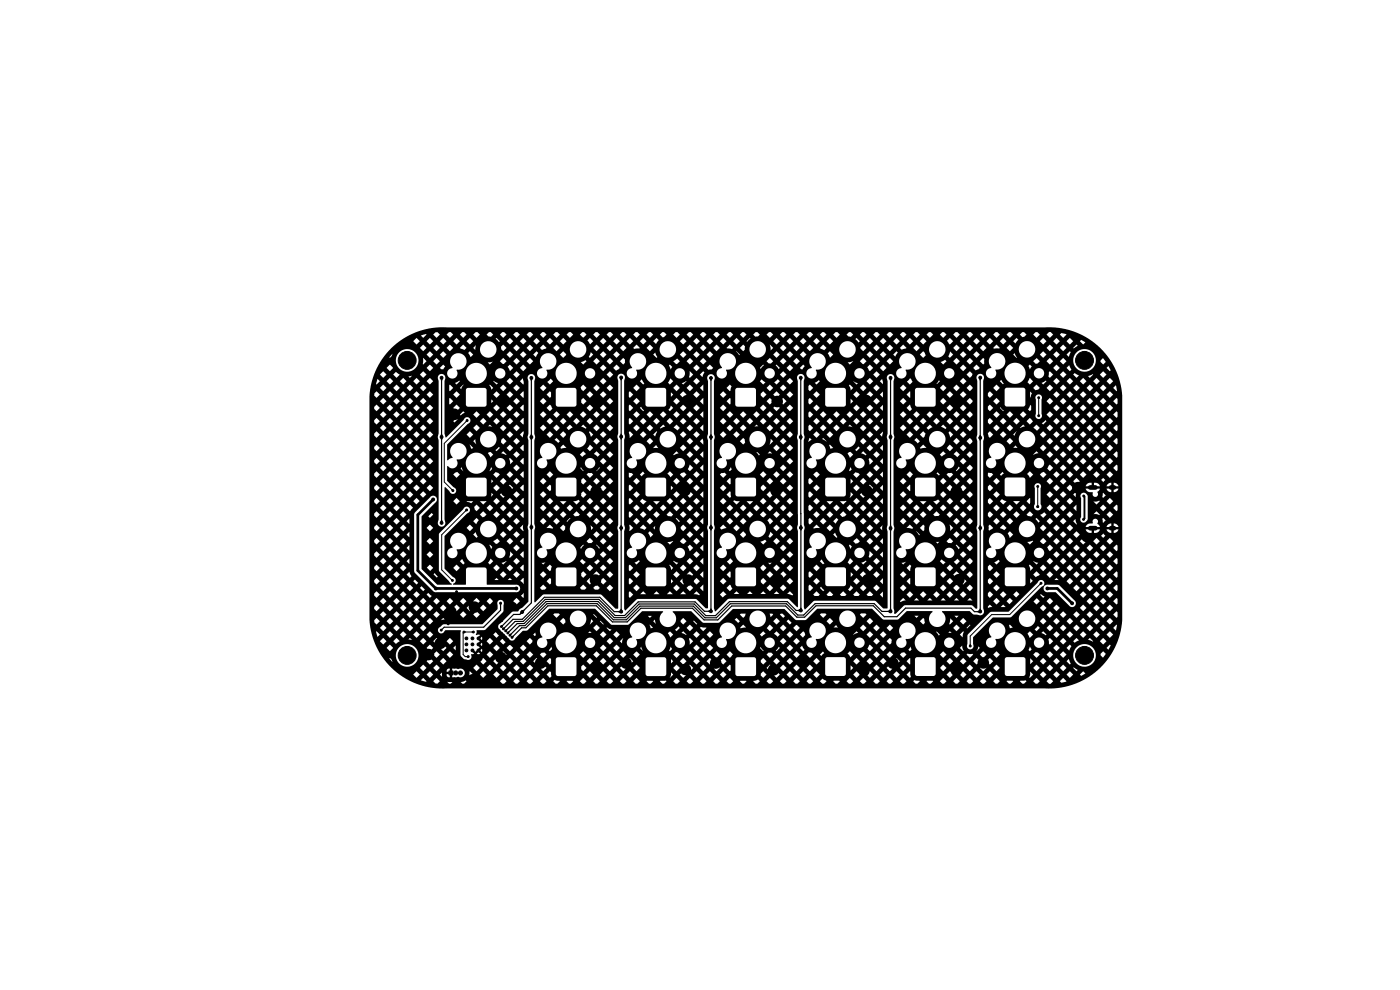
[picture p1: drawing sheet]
<svg xmlns="http://www.w3.org/2000/svg" width="297mm" height="210mm" viewBox="0 0 297 210" stroke-linecap="round" stroke-linejoin="round" font-family="sans-serif">
<g fill="#000" stroke="#000" stroke-width=".21">
<path d="M95.3 142.3h.8v.9h-.8z"/>
<circle cx="86.4" cy="76.5" r="1.9"/>
<circle cx="230.1" cy="76.5" r="1.9"/>
<circle cx="93.7" cy="80.1" r=".3"/>
<circle cx="93.7" cy="92.7" r=".3"/>
<circle cx="96.4" cy="87.9" r=".2"/>
<circle cx="99.1" cy="89.2" r=".2"/>
<circle cx="107" cy="85" r=".2"/>
<circle cx="112.7" cy="80.1" r=".3"/>
<circle cx="112.7" cy="92.7" r=".3"/>
<circle cx="126.9" cy="85.1" r=".2"/>
<circle cx="131.8" cy="92.6" r=".3"/>
<circle cx="131.8" cy="80.1" r=".3"/>
<circle cx="145.8" cy="85" r=".2"/>
<circle cx="150.8" cy="80.2" r=".3"/>
<circle cx="150.8" cy="92.7" r=".3"/>
<circle cx="164.9" cy="85.2" r=".2"/>
<circle cx="169.9" cy="80.1" r=".3"/>
<circle cx="169.9" cy="92.7" r=".3"/>
<circle cx="183.7" cy="84.9" r=".2"/>
<circle cx="188.9" cy="92.7" r=".3"/>
<circle cx="188.9" cy="80.1" r=".3"/>
<circle cx="203.1" cy="85" r=".2"/>
<circle cx="208" cy="80.1" r=".3"/>
<circle cx="208" cy="92.9" r=".3"/>
<circle cx="220.4" cy="84.4" r=".2"/>
<circle cx="220.4" cy="88.2" r=".2"/>
<circle cx="91.9" cy="106" r=".3"/>
<circle cx="93.7" cy="110.9" r=".3"/>
<circle cx="95.6" cy="107.9" r=".2"/>
<circle cx="96.1" cy="104.1" r=".2"/>
<circle cx="99" cy="108.2" r=".2"/>
<circle cx="107.5" cy="104.2" r=".2"/>
<circle cx="112.7" cy="111.8" r=".3"/>
<circle cx="126.5" cy="104.2" r=".2"/>
<circle cx="131.8" cy="112" r=".3"/>
<circle cx="145.3" cy="104" r=".2"/>
<circle cx="150.8" cy="111.9" r=".3"/>
<circle cx="164.7" cy="104.1" r=".2"/>
<circle cx="169.9" cy="111.9" r=".3"/>
<circle cx="183.9" cy="104.1" r=".2"/>
<circle cx="188.9" cy="112.1" r=".3"/>
<circle cx="202.9" cy="104.2" r=".2"/>
<circle cx="208" cy="112" r=".3"/>
<circle cx="220.1" cy="103.2" r=".2"/>
<circle cx="220.2" cy="107.5" r=".2"/>
<circle cx="228.7" cy="103.5" r=".3"/>
<circle cx="229.9" cy="110.2" r=".2"/>
<circle cx="229.9" cy="105.2" r=".2"/>
<circle cx="230.6" cy="113.8" r=".3"/>
<circle cx="86.4" cy="139" r="1.9"/>
<circle cx="90.9" cy="138.8" r=".2"/>
<circle cx="92.5" cy="124.8" r=".3"/>
<circle cx="93.4" cy="136.5" r=".2"/>
<circle cx="93.6" cy="133.7" r=".2"/>
<circle cx="95.1" cy="132.3" r=".2"/>
<circle cx="95.6" cy="129.7" r=".2"/>
<circle cx="96" cy="123.1" r=".2"/>
<circle cx="96.9" cy="125.5" r=".2"/>
<circle cx="98.4" cy="134.1" r=".2"/>
<circle cx="99" cy="136.7" r=".3"/>
<circle cx="99" cy="135.4" r=".3"/>
<circle cx="99" cy="138" r=".3"/>
<circle cx="99.3" cy="139.3" r=".2"/>
<circle cx="100.2" cy="136.7" r=".3"/>
<circle cx="100.2" cy="135.4" r=".3"/>
<circle cx="100.2" cy="138" r=".3"/>
<circle cx="100.4" cy="134.1" r=".2"/>
<circle cx="100.6" cy="128.8" r=".2"/>
<circle cx="101.2" cy="139.4" r=".2"/>
<circle cx="101.5" cy="136.7" r=".3"/>
<circle cx="101.5" cy="135.4" r=".3"/>
<circle cx="101.5" cy="138" r=".3"/>
<circle cx="102.7" cy="131.3" r=".2"/>
<circle cx="106.2" cy="127.9" r=".2"/>
<circle cx="106.3" cy="139.5" r=".2"/>
<circle cx="106.4" cy="132.9" r=".2"/>
<circle cx="106.4" cy="131.7" r=".2"/>
<circle cx="106.8" cy="133.4" r=".2"/>
<circle cx="107.3" cy="133.8" r=".2"/>
<circle cx="107.7" cy="134.3" r=".2"/>
<circle cx="108.2" cy="134.7" r=".2"/>
<circle cx="108.6" cy="128.8" r=".2"/>
<circle cx="108.6" cy="135.2" r=".2"/>
<circle cx="109.5" cy="124.8" r=".3"/>
<circle cx="110.8" cy="129.8" r=".3"/>
<circle cx="113.9" cy="120.6" r=".2"/>
<circle cx="126.3" cy="123" r=".2"/>
<circle cx="131.8" cy="129.8" r=".3"/>
<circle cx="146" cy="123" r=".2"/>
<circle cx="150.8" cy="129.7" r=".3"/>
<circle cx="165" cy="122.9" r=".2"/>
<circle cx="169.9" cy="129.5" r=".3"/>
<circle cx="184.1" cy="123" r=".2"/>
<circle cx="188.9" cy="129.7" r=".3"/>
<circle cx="203.4" cy="123" r=".2"/>
<circle cx="205.8" cy="137.1" r=".2"/>
<circle cx="208" cy="129.7" r=".3"/>
<circle cx="220.9" cy="123.7" r=".2"/>
<circle cx="222.2" cy="124.8" r=".3"/>
<circle cx="227.4" cy="128" r=".3"/>
<circle cx="230.1" cy="139" r="1.9"/>
<circle cx="96.6" cy="140.2" r=".2"/>
<circle cx="96.7" cy="142.8" r=".42"/>
<circle cx="97.7" cy="142.8" r=".42"/>
<circle cx="100.3" cy="144.2" r=".2"/>
<circle cx="104.1" cy="145.2" r=".2"/>
<circle cx="114.7" cy="140.7" r=".2"/>
<circle cx="126.6" cy="142.1" r=".2"/>
<circle cx="132.8" cy="140.7" r=".2"/>
<circle cx="145.4" cy="142" r=".2"/>
<circle cx="151.8" cy="140.7" r=".2"/>
<circle cx="164.1" cy="142.1" r=".2"/>
<circle cx="170.5" cy="140.6" r=".2"/>
<circle cx="183.3" cy="142.3" r=".2"/>
<circle cx="189.4" cy="140.7" r=".2"/>
<circle cx="202.9" cy="142.2" r=".2"/>
<circle cx="208.6" cy="140.6" r=".2"/>
</g>
<path d="M231.3 103.4h1.1M231.3 112h1.1M235.7 103.4h.6M235.7 112h.6" fill="none" stroke="#000" stroke-width="1"/>
<path d="M99.1 89.2h.1M99.1 89.2l-4.8 4.9v8.1l1.8 1.9M220.4 84.4v3.8M99 108.2l-5.3 5.3v7.4l2.3 2.2M220.1 103.2v4.3M96 123.1v.1M100.4 134.1h-2l-.1 .1v4.6l.4 .5h.6M220.9 123.7l-6.7 6.7h-3.8l-4.6 4.5v2.2" fill="none" stroke="#000" stroke-width=".21"/>
<path d="M229.9 105.2l.2 .2v4.6l-.2 .2" fill="none" stroke="#000" stroke-width=".4"/>
<path d="M93.7 80.1v30.8M112.7 80.1v47.8l-2.4 2.4h-1.3l-2.6 2.6M131.8 80.1v49.6M150.8 80.2v49.5h-1.3l-2-2h-12.1l-2.9 2.9h-2l-3.4-3.4h-11.4l-4.7 4.6h-1.7l-2 2M169.9 80.1v49.4h-1l-1.9-1.9h-12.2l-3 3h-2.1l-2.4-2.5h-11.7l-2.9 2.9h-2.4l-3.4-3.4h-11l-4.7 4.7h-1.5l-2 2M188.9 80.1v49.6h-1.8l-1.6-1.6h-12.6l-2.4 2.4h-1.3l-2.4-2.4h-11.9l-2.9 3h-2.4l-2.5-2.5h-11.3l-2.9 2.9h-2.8l-3.4-3.4h-10.7l-4.6 4.6h-1.2l-2 2.1M208 80.1l-.1 49.7h-1.2l-.7-.8h-13.9l-1.8 1.8h-2.7l-2.3-2.3h-12.2l-2.4 2.4h-1.6l-2.4-2.4h-11.5l-2.9 3h-2.9l-2.5-2.5h-10.9l-2.9 2.9h-3.2l-3.4-3.4h-10.3l-4.6 4.7h-.9l-2.1 2M106.2 127.9v1.6l-3.6 3.6h-8.4l-.6 .6M131.8 129.7v.1M131.8 129.8h-1.5l-3-3.1h-11.8l-4.7 4.7h-2l-2 2" fill="none" stroke="#000" stroke-width=".25"/>
<path d="M91.9 106l-3.3 3.2v11.8l3.8 3.8M220.1 107.5h.1M92.5 124.8h.1M109.5 124.8h-17.1M222.2 124.8h2.1l3.1 3.2" fill="none" stroke="#000" stroke-width=".58"/>
<g fill="#000">
<path d="M83 73.8h6.1l.7 .7 .7-.7h1.4l.7 .7 .7-.7h1.4l.7 .7 .7-.7h1.5l.9 .4 .5-.4h1.4l.4 .4v-.2h1v.2a1.75 1.75 0 0 0 1.3 1.6 1.75 1.75 0 0 0 1.9-.6h2.5l.7 .7 .7-.7h1.4l.7 .7 .7-.7h1.4l.6 .6 .5-.9-.4-.4-.7 .7h-1.4l-.7-.7-.7 .7h-1.4l-.7-.7-.7 .7h-2.5a1.74 1.74 0 0 0 .2-1.6h1.1v.5l.5 .4 .7-.7h1.4l.7 .7 .7-.7h1.4l.7 .7 .7-.7h1.4l.5 .4 .9-.4h1.5l.7 .7 .5-.5h2.3a1.75 1.75 0 0 0 2.5 1.7h1.5l.2 .2 .7-.7h1.5l.7 .7 .7-.7h1.4l.7 .7 .7-.7-.7-.7-.7 .7h-1.4l-.7-.7-.7 .7h-1.5l-.5-.5-.4 1h-1.5a1.75 1.75 0 0 0 1-1.9h1.4l.8 .7 .7-.7h1.4l.7 .7 .7-.7h1.4l.7 .7 .7-.7h1.4l.3 .2 1.1-.2h1.5l.7 .7 .5-.5h1.5v.2a1.75 1.75 0 0 0 1.3 1.6 1.75 1.75 0 0 0 1.8-.6h1.2l.7 .7 .7-.7h1.5l.7 .7 .7-.7h1.4l.7 .7 .7-.7-.6-.6h5.5l.6 .8 .2-.2-.7-.7h-5.7l-.7 .7h-1.4l-.7-.7-.7 .7h-1.5l-.7-.7-.7 .7h-1.2l.4-.7v-.7h2.2l.8 .7 .7-.7h1.4l.7 .7 .7-.7h1.4l.7 .7 .7-.7h1.4l1.2 .3 .2-.3h1.5l.7 .7 .3-.5h1a1.75 1.75 0 0 0 1.1 1.8 1.75 1.75 0 0 0 2-.6h1.9l.7 .7 .7-.7h1.5l.7 .7 .7-.7h1.4l.7 .7 .7-.7-.7-.7-.7 .7h-1.4l-.7-.7-.7 .7h-1.5l-.7-.7-.7 .7h-1.9l.4-1-.3-1.1h1.1l.2 1.3 .5-.6h1.4l.8 .7 .7-.7h1.4l.7 .7 .7-.7h1.4l.7 .7 .7-.7h1.4l.9 .5 .3-.3h2.9v.2a1.75 1.75 0 0 0 1.3 1.6 1.75 1.75 0 0 0 1.9-.6h2.6l.7 .7 .7-.7h1.5l.7 .7 .7-.7h1.4l.4 .5 .6-.9-.3-.3-.7 .7h-1.4l-.7-.7-.7 .7h-1.5l-.7-.7-.7 .7h-2.6l.3-.7v-.8h1v.2l.6 .6 .7-.7h1.4l.7 .7 .8-.7h1.4l.7 .7 .7-.7h1.4l.4 .4 1-.4h1.4l.7 .7 .5-.5h2.2a1.75 1.75 0 0 0 .9 1.6 1.75 1.75 0 0 0 1.8 0h1.4l.3 .3 .7-.7h1.4l.7 .7 .7-.7h1.5l.7 .7 .7-.7-.7-.7-.7 .7h-1.5l-.7-.7-.7 .7h-1.4l-.6-.6-.4 1h-1.4a1.75 1.75 0 0 0 .8-1.8h1.6l.7 .7 .7-.7h1.4l.7 .7 .8-.7h1.4l.7 .7 .7-.7h1.4l.2 .2 2.6-.2 .7 .7 .6-.5h1.3v.2a1.75 1.75 0 0 0 1.2 1.6 1.75 1.75 0 0 0 1.9-.6h1.4l.7 .7 .7-.7h1.4l.7 .7 .7-.7h1.5l.5 .5 .4-1-.2-.2-.7 .7h-1.5l-.7-.7-.7 .7h-1.4l-.7-.7-.7 .7h-1.4l.4-.8v-.6h2.4l.7 .7 .7-.7h1.4l.7 .7 .8-.7h1.4l.1 .1 .8-.5-.2-.3-.7 .7h-1.4l-.8-.7-.7 .7h-1.4l-.7-.7-.7 .7h-2.4l-.4-.9-1-.5h2.4l.7 .7 .7-.7h1.4l.7 .7 .7-.7h1.5l.7 .7 .7-.7h1.4l.7 .7 .5-.5-.9-.5-.3 .3h-1.4l-.7-.7-.7 .7h-1.5l-.7-.7-.7 .7h-1.4l-.7-.7-.7 .7h-2.4a1.75 1.75 0 0 0-2.1 1.6h-1.3l.1-.2-.7-.7-.7 .7h-1.4l-.7-.7-.7 .7h-1.4l-.7-.7-.7 .7h-1.4l-.8-.7-.7 .7h-1.4l-.7-.7-.7 .7h-1.6a1.75 1.75 0 0 0-1.9-1.4 1.75 1.75 0 0 0-1.6 1.6h-2.2l.2-.2-.7-.7-.7 .7h-1.4l-.7-.7-.7 .7h-1.4l-.7-.7-.7 .7h-1.4l-.8-.7-.7 .7h-1.4l-.7-.7-.6 .6h-1l-.1-.1a1.75 1.75 0 0 0-1.8-1.2 1.75 1.75 0 0 0-1.6 1.6h-2.9l.2-.2-.7-.7-.7 .7h-1.4l-.7-.7-.7 .7h-1.4l-.7-.7-.7 .7h-1.4l-.7-.7-.8 .7h-1.4l-.7-.7h-1.1l-.5-.4-.7-.3h3l.7 .7 .7-.7h1.5l.7 .7 .7-.7h1.4l.7 .7 .7-.7h1.4l.7 .7 .7-.7h1.4l.7 .7 .8-.7-.5-.5h5.2l.6 .8 .3-.3h1.4l.7 .7 .7-.7h1.5l.7 .7 .7-.7h1.4l.7 .7 .7-.7h1.4l.7 .7 .7-.7h1.4l.7 .7 .8-.7-.1-.1h4.4l.6 .8 .7-.7h1.4l.7 .7 .7-.7h1.5l.7 .7 .7-.7h1.4l.7 .7 .7-.7h1.4l.7 .7 .7-.7h1.4l.5 .5 .6-.8-.4-.4-.7 .7h-1.4l-.7-.7-.7 .7h-1.4l-.7-.7-.7 .7h-1.4l-.7-.7-.7 .7h-1.5l-.7-.7-.7 .7h-1.4l-.7-.7-.6 .6h-4.4l-.7-.6-.7 .7h-1.4l-.7-.7-.7 .7h-1.4l-.7-.7-.7 .7h-1.4l-.7-.7-.7 .7h-1.5l-.7-.7-.7 .7h-1.4l-.7-.7-.2 .2h-5.2l-.3-.2-.7 .7h-1.4l-.7-.7-.7 .7h-1.4l-.7-.7-.7 .7h-1.4l-.7-.7-.7 .7h-1.5l-.7-.7-.7 .7h-3.7a1.74 1.74 0 0 0-1.3 1.6h-1l.1-.5-.4-.4-.7 .7h-1.5l-.7-.7-.7 .7h-1.4l-.7-.7-.7 .7h-1.4l-.7-.7-.7 .7h-1.4l-.7-.7-.8 .7h-2.2a1.74 1.74 0 0 0-1.5-1.4h2.3l.7 .7 .7-.7h1.5l.7 .7 .7-.7h1.4l.7 .7 .7-.7h1.4l.7 .7 .7-.7h1.4l.8 .7 .7-.7h1.4l.1 .1 .7-.7-.1-.1-.7 .7h-1.4l-.7-.7-.8 .7h-1.4l-.7-.7-.7 .7h-1.4l-.7-.7-.7 .7h-1.4l-.7-.7-.7 .7h-1.5l-.7-.7-.7 .7h-2.4a1.75 1.75 0 0 0-1.9 1.6h-1.5l.2-.2-.7-.7-.7 .7h-1.5l-.7-.7-.7 .7h-1.4l-.7-.7-.7 .7h-1.4l-.7-.7-.7 .7h-1.4l-.7-.7-.8 .7h-1.4a1.75 1.75 0 0 0-1.9-1.4 1.75 1.75 0 0 0-1.6 1.6h-2.3l.2-.2-.7-.7-.7 .7h-1.5l-.7-.7-.7 .7h-1.4l-.7-.7-.7 .7h-1.4l-.7-.7-.7 .7h-1.4l-.7-.7-.5 .5h-1.1a1.75 1.75 0 0 0-1.9-1.2 1.75 1.75 0 0 0-1.5 1.6h-1l.2-.8-.6 .6h-1.4l-.7-.7-.7 .7h-1.5l-.7-.7-.7 .7h-1.4l-.7-.7-.7 .7h-1.4l-.7-.7-.7 .7h-6l1.7-1.4h2.9l.7 .7 .7-.7h1.4l.7 .7 .7-.7h1.4l.7 .7 .7-.7h1.4l.8 .7 .7-.7h1.4l.7 .7 .7-.7-.5-.5h5.2l.8 .7 .1-.2h1.5l.7 .7 .7-.7h1.4l.7 .7 .7-.7h1.4l.7 .7 .7-.7h1.4l.8 .7 .7-.7h1.4l.7 .7 .7-.7-.2-.2h4.6l.6 .9 .6-.7h1.5l.7 .7 .7-.7h1.4l.7 .7 .7-.7h1.4l.7 .7 .7-.7h1.4l.8 .7 .7-.7h1.4l.6 .6 .6-.8-.5-.5-.7 .7h-1.4l-.7-.7-.8 .7h-1.4l-.7-.7-.7 .7h-1.4l-.7-.7-.7 .7h-1.4l-.7-.7-.7 .7h-1.5l-.7-.7-.5 .5h-4.6l-.5-.5-.7 .7h-1.4l-.7-.7-.8 .7h-1.4l-.7-.7-.7 .7h-1.4l-.7-.7-.7 .7h-1.4l-.7-.7-.7 .7h-1.5l-.7-.7-.2 .2h-5.2l-.2-.2-.7 .7h-1.4l-.7-.7-.8 .7h-1.4l-.7-.7-.7 .7h-1.4l-.7-.7-.7 .7h-1.4l-.7-.7-.7 .7h-2.9l1.9-1.2h2.6l.5 .5 .7-.7h1.4l.7 .7 .7-.7h1.4l.7 .7 .7-.7h1.5l.7 .7 .7-.7h1.4l.7 .7 .7-.7h1.4l.4 .4h.6l.4-.4h1.4l.8 .7 .7-.7h1.4l.7 .7 .7-.7h1.4l.7 .7 .7-.7h1.4l.7 .7 .7-.7h1.5l.7 .7 .7-.7h1.4l.7 .7 .7-.7h1.4l.8 .6 .6-.6h1.4l.8 .7 .7-.7h1.4l.7 .7 .7-.7h1.4l.7 .7 .7-.7h1.4l.7 .7 .7-.7h1.5l.7 .7 .7-.7h1.4l.6 .6 .8-.6h1.4l.7 .7 .7-.7h1.4l.8 .7 .7-.7h1.4l.7 .7 .7-.7h1.4l.7 .7 .7-.7h1.4l.7 .7 .7-.7h1.5l.7 .7 .7-.7h1.4l.4 .4h.6l.4-.4h1.4l.7 .7 .7-.7h1.4l.8 .7 .7-.7h1.4l.7 .7 .7-.7h1.4l.7 .7 .7-.7h1.4l.7 .7 .7-.7h1.5l.7 .7 .7-.7h1.4l.4 .4 .5 .1 .5-.5h1.4l.7 .7 .7-.7h1.4l.7 .7 .8-.7h1.4l.7 .7 .7-.7h1.4l.7 .7 .7-.7h1.4l.7 .7 .7-.7h1.5l.7 .7 .7-.7h1.4l.7 .7 .7-.7h1.4l.7 .7 .7-.7h1.4l.7 .7 .8-.7h1.4l.7 .7 .7-.7h1.4l.7 .7 .7-.7h1.4l.7 .7 .7-.7h1.5l.5 .5 .4-.1 .5-.4h1.4l.7 .7 .7-.7h1.4l.7 .7 .7-.7h1.4l.7 .7 .8-.7-1.1-.3-.4 .3h-1.4l-.5-.6h-.3l-.6 .6h-1.4l-.5-.6h-.4l-.5 .6h-1.4l-.6-.6h-.3l-.5 .6h-1.5l-.5-.6h-.4l-.5 .6h-1.4l-.5-.6h-.4l-.5 .6h-1.4l-.5-.6h-.4l-.5 .6h-1.4l-.6-.6h-.3l-.6 .6h-1.4l-.5-.6h-.4l-.5 .6h-1.4l-.5-.6h-.4l-.5 .6h-1.4l-.6-.6h-.3l-.5 .6h-1.5l-.5-.6h-.4l-.5 .6h-1.4l-.5-.6h-.4l-.5 .6h-1.4l-.5-.6h-.4l-.5 .6h-1.4l-.6-.6h-.3l-.6 .6h-1.4l-.5-.6h-.4l-.5 .6h-1.4l-.5-.6h-.4l-.5 .6h-1.4l-.5-.6h-.4l-.5 .6h-1.5l-.5-.6h-.4l-.5 .6h-1.4l-.5-.6h-.4l-.5 .6h-1.4l-.5-.6h-.4l-.5 .6h-1.4l-.6-.6h-.3l-.6 .6h-1.4l-.5-.6h-.4l-.5 .6h-1.4l-.5-.6h-.4l-.5 .6h-1.4l-.5-.6h-.4l-.5 .6h-1.5l-.5-.6h-.3l-.6 .6h-1.4l-.5-.6h-.4l-.5 .6h-1.4l-.5-.6h-.4l-.5 .6h-1.4l-.6-.6h-.3l-.6 .6h-1.4l-.5-.6h-.4l-.5 .6h-1.4l-.5-.6h-.4l-.5 .6h-1.4l-.5-.6h-.4l-.5 .6h-1.5l-.5-.6h-.3l-.6 .6h-1.4l-.5-.6h-.4l-.5 .6h-1.4l-.5-.6h-.4l-.5 .6h-1.4l-.6-.6h-.3l-.6 .6h-1.4l-.5-.6h-.4l-.5 .6h-1.4l-.5-.6h-.4l-.5 .6h-1.4l-.5-.6h-.4l-.5 .6h-1.5l-.5-.6h-.3l-.6 .6h-1.4l-.5-.6h-.4l-.5 .6h-1.4l-.5-.6h-.4l-.5 .6h-1.4l-.6-.6h-.3l-.6 .6h-1.4l-.5-.6h-.4l-.5 .6h-1.4l-.5-.6h-.4l-.5 .6h-1.4l-.5-.6h-.4l-.5 .6h-1.5l-.5-.6h-.3l-.6 .6h-1.4l-.5-.5h-.4l-.5 .5h-1.4l-.1-.1-1.1 .3h-2.6a15.5 15.5 0 0 1 8.1-1.8h126.9a15.5 15.5 0 0 1 13.6 6.7l.9 1.3a15.5 15.5 0 0 1 1.9 6.6v47.5a15.5 15.5 0 0 1-16.6 14.5h-126.7a15.5 15.5 0 0 1-7.5-1.4l-.6-.3h2.6l1.1 .3 .1-.1h1.4l.5 .5h.4l.4-.4h1.6l.5 .4h.3l.4-.3h1.7l.4 .3h.4l.5-.5h7l.6 .5h.3l.6-.5h1.4l.5 .5h.4l.5-.5h1.4l.5 .5h.4l.5-.5h1.4l.6 .5h.3l.5-.5h1.5l.5 .5h.4l.5-.5h1.4l.5 .5h.4l.5-.5h1.4l.5 .5h.4l.5-.5h1.4l.6 .5h.3l.6-.5h1.4l.5 .5h.4l.5-.5h1.4l.5 .5h.4l.5-.5h1.4l.6 .5h.3l.5-.5h1.5l.5 .5h.4l.5-.5h1.4l.5 .5h.4l.5-.5h1.4l.5 .5h.4l.5-.5h1.4l.6 .5h.3l.6-.5h1.4l.5 .5h.4l.5-.5h1.4l.5 .5h.4l.5-.5h1.4l.6 .5h.3l.5-.5h1.5l.5 .5h.4l.5-.5h1.4l.5 .5h.4l.5-.5h1.4l.5 .5h.4l.5-.5h1.4l.6 .5h.3l.6-.5h1.4l.5 .5h.4l.5-.5h1.4l.5 .5h.4l.5-.5h1.4l.5 .5h.4l.5-.5h1.5l.5 .5h.4l.5-.5h1.4l.5 .5h.4l.5-.5h1.4l.5 .5h.4l.5-.5h1.4l.6 .5h.3l.6-.5h1.4l.5 .5h.4l.5-.5h1.4l.5 .5h.4l.5-.5h1.4l.5 .5h.4l.5-.5h1.5l.5 .5h.3l.6-.5h1.4l.5 .5h.4l.5-.5h1.4l.5 .5h.4l.5-.5h1.4l.6 .5h.3l.6-.5h1.4l.5 .5h.4l.5-.5h1.4l.5 .5h.4l.5-.5h1.4l.5 .5h.4l.5-.5h1.5l.5 .5h.3l.6-.5h1.4l.5 .5h.4l.5-.5h1.4l.6 .6h.3l.5-.6h1.4l.4 .3 1.1-.3-.8-.7-.7 .7h-1.4l-.7-.7-.7 .7h-1.4l-.7-.7-.7 .7h-1.4l-.2-.2-1.2 .2h-1.5l-.1-.1-2.7 .1-.7-.7-.7 .7h-1.4l-.7-.7-.7 .7h-1.4l-.8-.7-.7 .7h-1.4l-.7-.7-.7 .7h-1.4l-.7-.7-.7 .7-1.5-.1-2.8 .1-1.1-.2-.3 .2h-1.4l-.7-.7-.7 .7h-1.4l-.7-.7-.7 .7h-1.4l-.8-.7-.7 .7h-1.4l-.7-.7-.7 .7h-1.4l-.7-.7-.7 .7h-1.4l-.1-.1-2.8 .1-.8-.6-.6 .6h-1.4l-.7-.7-.7 .7h-1.4l-.7-.7-.7 .7h-1.4l-.7-.7-.8 .7h-1.4l-.7-.7-.7 .7h-1.4l-.4-.4-1 .4h-4.3l-.7-.7-.7 .7h-1.4l-.7-.7-.7 .7h-1.4l-.7-.7-.7 .7h-1.4l-.7-.7-.8 .7h-1.4l-.7-.7-.7 .7h-1.4l-.1-.1-1.3 .1h-4.3l-.7-.7-.7 .7h-1.4l-.7-.7-.7 .7h-1.4l-.7-.7-.7 .7h-1.4l-.7-.7-.8 .7h-1.4l-.7-.7-.7 .7h-4.2l-1.1-.3-.3 .3h-1.5l-.7-.7-.7 .7h-1.4l-.7-.7-.7 .7h-1.4l-.7-.7-.7 .7h-1.4l-.7-.7-.8 .7h-7l-.2-.2-.9 .4h-2.7l-2-.1 .1-.1-.7-.7-.7 .7h-1.4l-.7-.7-.5 .5h-2.6l-1.9-1.2h2.9l.7 .7 .7-.7h1.4l.7 .7 .7-.7h1.4l.5 .5v-.4h1a.54 .54 0 0 0 .6 .5v-.7h-.6v.2h-1v-.5h1.6l.1 .3h.3l.1 .7 1.2-.1a1.01 1.01 0 0 0 1.3-.3l3.4-.2 .7 .7 .7-.7h1.4l.7 .7 .7-.7h1.5l.7 .7 .7-.7h1.4l.7 .7 .7-.7h1.4l.7 .7 .7-.7h1.4l.8 .7 .3-.3-.1-.9-.2-.2-.8 .7h-1.4l-.7-.7-.7 .7h-1.4l-.7-.7-.7 .7h-1.4l-.7-.7-.7 .7h-1.5l-.7-.7-.7 .7h-1.4l-.7-.7-.7 .7h-2l.5-.1-.6-.6-.2 .9h-1.1l.1-.2a.97 .97 0 0 0-.2-1.1 .97 .97 0 0 0-1.2-.1l-1.2-.1-.1 .7-.4 .2h-1.6l-.5 .4h-1.4l-.7-.7-.7 .7h-1.4l-.7-.7-.7 .7h-2.9l-1.7-1.4h6l.7 .7 .7-.7h1.4l.7 .7 .1-.1h2.1v.2h.6v-.7l-.4 .1-.2 .4h-2.1l.6-.6h7.1l.7 .7 .7-.7h1.4l.7 .7 .7-.7h1.4l.8 .7 .7-.7h1.4l.7 .7 .7-.7h1.4l.7 .7 .5-.5h1.8l.5 .5 .7-.7-.2-.3-.9 .5h-1.9l.2-.2-.7-.7-.7 .7h-1.4l-.7-.7-.7 .7h-1.4l-.7-.7-.8 .7h-1.4l-.7-.7-.7 .7h-1.4l-.7-.7-.7 .7h-7.1l-.7-.7-.7 .7h-1.4l-.7-.7-.7 .7h-6l-1.8-2h1.3l.6 .7-.1-.5-.4-.3-.1 .1h-1.3l-.4-.7h3.1v.3a2.4 2.4 0 0 0 1.9 2.1 2.4 2.4 0 0 0 2.5-1.1h2.1l.7 .7 .7-.7h1.4l.7 .7 .6-.6h7.3l.6 .6 .7-.7h1.4l.7 .7 .4-.4-.4-.3h2.2l.7 .7 .7-.7h1.4l.7 .7 .7-.7h1.4l.4 .3v-.3h2.4l.8 .7 .2-.3v-.8h1v3.1l.3 .4h3.7l.4-.3h2.1l.7 .7 .7-.7h1.5l.7 .7 .7-.7h1.4l.7 .7 .7-.7h1.4l.7 .7h8.5l.7-.7h1.4l.7 .7 .6-.6-.7-.1h2.3l.7 .7 .7-.7h1.4l.7 .7 .7-.7h1.4l.7 .7 .7-.7-.7-.7-.7 .7h-1.4l-.7-.7-.7 .7h-1.4l-.7-.7-.7 .7h-2.3l-.3-.3-.3 .3h-1.4l-.4-.5-.1 .6-.2 .6h-8.5l.7-.7-.7-.7-.7 .7h-1.4l-.7-.7-.7 .7h-1.4l-.7-.7-.7 .7h-1.5l-.7-.7-.7 .7h-2.1v-1.7h1v.6l.4 .4 .7-.7h4.3l.7 .7 .7-.7h1.4l.7 .7 .5-.5-.6-.2h2.2l.7 .7 .7-.7-.7-.7-.7 .7h-2.2l-.3-.3-.3 .3h-1.4l-.7-.7-.7 .7h-4.3l-.7-.7-.4 .4h-1v-1.1h2.1l.7 .7 .7-.7h1.5l.7 .7 .7-.7h1.4l.7 .7 .7-.7-.6-.6h2.6l.4 .3 .1 .6 .3-.3-.4-.4h3.1v3.1l.4 .4h3.6l.4-.4v-1.3h1.4l.7 .7 .7-.7-.6-.6h2.6l.4 .5v.5l.5-.4h1.4l.7 .7 .6-.6h1.6l.6 .6 .7-.7h1.4l.7 .7 .2-.2v-1.1l-.2-.1-.7 .7-1.5-.1-.7 .3-2.1-.1 .1-.1-.7-.7-.7 .7h-1.4l-.7-.7-.2 .1h-2.6l-.1-.1-.7 .7h-1.4l-.1-1.9h1l.1 .9 .4-.4h1.4l.7 .6 .7-.6h1.5l.7 .7 .7-.7h1.4l.7 .7 .1-.9h2.2l.2 .5 .3 .4 .7-.7-.4-.4h2.3v3.1l.2 .3 3.8 .1 .3-.1h1.1l.5 .5 .5-.5h1.8l.5 .5 .7-.7h1.5l.7 .7 .7-.7h1.4l.7 .7 .7-.7h1.4l.7 .7 .7-.7-.7-.7-.7 .7h-1.4l-.7-.7-.7 .7h-1.4l-.7-.7-.7 .7h-1.5l-.3-.3-.6 .5h-2.1l.2-.2-.7-.7-.5 .5v.4h-1.1l.1-.3v-1.3h2.2l.3 .3 .1-.3h2.4l.8 .7 .7-.7h1.4l.7 .7 .7-.7h1.4l.7 .7 .7-.7-.7-.7-.7 .7h-1.4l-.7-.7-.7 .7h-1.4l-.7-.7-.8 .7h-2.4l.4-.6-.1-.1-.7 .7h-2.2v-1.6h1v.4l.5 .5 .7-.7h1.4l.7 .7 .7-.7h1.5l.7 .7 .7-.7h4.2l.7 .7 .7-.7-.4-.5h1.6v3.2l.1 .3 3.8 .1 .4-.3h1.6l.7 .7 .5-.5h1.8l.5 .5 .7-.7h1.5l.7 .7 .7-.7h1.4l.7 .7 .7-.7h1.4l.7 .7 .3-.2-.3-1.2-.7 .7h-1.4l-.7-.7-.7 .7h-1.4l-.7-.7-.7 .7h-1.5l-.7-.7-.5 .9h-1.8l.2-.2-.7-.7-.7 .7h-1.6l.1-.9h1l.5-.5h4.2l.7 .7 .8-.7h1.4l.7 .7 .5-.5-.6-.2h2.2l.7 .7 .7-.7-.7-.7-.7 .7h-2.2l-.3-.3-.3 .3h-1.4l-.8-.7-.7 .7h-4.2l-.5-.6v1.1h-1v-1.9h1.5l.7 .7 .7-.7h1.4l.7 .7 .7-.7h1.5l.7 .7 .7-.7-.6-.7h2.6l.4 .4 .1 .5 .3-.2h1.4l.7 .7 .1-1.2h1v3.2l.3 .4h3.7l.4-.3h2.3l.7 .7 .6-.6h1.6l.6 .6 .7-.7h1.5l.7 .7 .7-.7h1.4l.7 .7 .1-.1h8.2l.2 .1 .7-.7h1.4l.7 .7 .7-.7h1.4l.7 .7 .7-.7h1.5l.7 .7 .7-.7h1.4l.3 .3 .9-.5-.5-.5-.7 .7h-1.4l-.7-.7-.7 .7h-1.5l-.7-.7-.7 .7h-1.4l-.7-.7-.7 .7h-1.4l-.6-.6-.3 1.2h-8.2l.6-.6-.7-.7-.7 .7h-1.4l-.7-.7-.7 .7h-1.5l-.7-.7-.6 .8h-1.6l-.6-.8-.7 .7h-2.3v-1.5h1v.2l.6 .6 .7-.7h4.2l.7 .7 .8-.7h1.4l.7 .7 .7-.7h1.4l.7 .7 .7-.7-.7-.7-.7 .7h-1.4l-.6 .1-.8-.2-1.4 .1-.8-.7-.7 .7h-4.2l-.7-.7-.6 .6h-1v-1.3h2.3l.7 .7 .7-.7h1.4l.7 .7 .7-.7h1.5l.7 .7 .2-.2 .1-.9h2.1l.4 1.1 .7-.7-.4-.5h2.9v3.2l.4 .4h3.6l.4-.4v-1.3h1.6l.7 .7 .7-.7h1.4l.7 .7 .7-.7h1.4l.7 .7 .8-.7h1.4l.7 .7 .2-.3-.8-.5-.1 .1h-1.4l-.8-.7-.7 .7h-1.4l-.7-.7-.7 .7h-1.4l-.7-.7-.7 .7h-1.6l-.1-2.1h1l.1 1.3 .6-.6h1.4l.7 .7 .7-.7h1.4l.7 .7 .7-.7h1.5l.7 .7 .2-.2-.4-1-.5 .5h-1.5l-.7-.7-.7 .7h-1.4l-.7-.7-.7 .7h-1.4l-.7-.7h-1l-.4-.2h-3.5l-.4 .4h-2.9l-.3-.2-.4 .3h-2.1l-.3-.3-.7 .7h-1.5l-.7-.7-.7 .7h-1.4l-.7-.7-.7 .7h-2.3v-.6l-.4-.3h-3.6l-.4 .4h-1l-.1-.2-.7 .7h-1.4l-.7-.7h-2.8l-.7 .7h-1.5l-.7-.7-.7 .7h-1.4l-.7-.7-.7 .7h-1.5l-.1-.6-.4-.3h-3.5l-.4 .4h-1.6l-.3-.2-.7 .7h-4.2l-.7-.7-.7 .7h-1.5l-.7-.7-.7 .7h-1.4l-.7-.7-.5 .5h-1l-.1-.5-.3-.2h-3.6l-.4 .5h-2.3l-.3-.3-.5 .5h-2.2l.2-.2-.3-.3-.7 .7h-1.4l-.7-.7-.7 .7h-1.5l-.7-.7-.7 .7h-1.4l-.5-.5h-1l-.4-.4h-3.5l-.4 .5h-3.1l-.3-.3h-2.8l-.7 .7h-1.4l-.7-.7-.7 .7h-1.5l-.7-.7-.7 .7h-2.1v-.6l-.4-.3h-3.6l-.4 .5h-1l-.2-.3-.8 .7h-2.4l.4-.6-.1-.1-.7 .7h-1.4l-.7-.7-.7 .7h-1.4l-.7-.7-.7 .7h-2.2l-.2-.5-.5 .5h-1.4l-.7-.7-.6 .8h-7.3l.1-.1-.7-.7-.7 .7h-1.4l-.4-.4-.8 .2-.2 .2h-2.1l.4-1.2h3.3l.5 .5 .7-.7h1.4l.7 .7 .7-.7-.7-.8-.7 .8h-1.4l-.7-.8-.5 .5v.5h-3.3l-.2-1-.4-.7h2.3l.2 .2 .8 .2 .2-.1h1.9l.4 .4 .7-.7h1.4l.6 .6v-1.1l-.6 .5h-1.4l-.3-.3-.4 .5-.4 .1h-1.9l.2-.3-.7-.7-.7 .7h-2.4a2.41 2.41 0 0 0-2.6-.6 2.41 2.41 0 0 0-1.5 2.2h-3.1l-.9-1.6h2l.7 .7 .7-.7-.7-.7-.7 .7h-2l-.6-1.4h1.2l.7 .7 .7-.7h1.4l.6 .6 .8-.6h4.3l.7 .7 .7-.7h1.4l.3 .3 .1-.3h2.4l.7 .7 .7-.7-.7-.7-.7 .7h-2.4l.4-.6-.1-.1-.7 .7h-1.4l-.7-.7-.7 .7h-4.3l-.4-.4h2.2l.8 .2-.4-.5-.4 .3h-2.2l-.3-.3-.7 .7h-1.4l-.7-.7-.7 .7h-1.2l-.7-2h1.1l.3 1.1 .5-.5h1.4l.7 .7 .7-.7h1.4l.7 .7 .7-.7h1.5l.7 .7 .7-.7h1.4l.7 .7 .7-.7-.7-.7-.7 .7h-1.4l-.7-.7-.7 .7h-1.5l-.7-.7-.7 .7h-1.4l-.7-.7-.7 .7h-1.4l-.7-.7-1.2 .1-.1-.8h2l.7 .7 .7-.7h1.4l.7 .7 .7-.7h1.4l.8 .7 .7-.7h1.4l.7 .7 .2-.2h2.9v.1a.71 .71 0 0 0 .7 .6 .71 .71 0 0 0 .7-.5l.2-.2h3.3l-.1 5.2 .6 .9 .8 .2a.73 .73 0 0 0 .8-.3 .73 .73 0 0 0 0-.8h3.3l.7 .7 .7-.7-.5-.6h2.5l.4 .2 .4 .5 1.5-.1 .7 .7 .7-.7h1.4l.7 .7 .7-.7h1.4l.7 .7 .7-.7h7.1l.7 .7 .7-.7h1.4l.8 .7 .7-.7h1.4l.7 .7 .7-.7h1.4l.7 .7 .7-.7h1.4l.7 .7 .7-.7h7.1l.7 .7 .7-.7h1.4l.8 .7 .7-.7h1.4l.7 .7 .7-.7h1.4l.6 .5 .2 .1 .6-.6h1.4l.7 .7 .7-.7h7.1l.7 .7 .7-.7h1.4l.8 .7 .7-.7h1.4l.7 .7 .7-.7h1.4l.7 .7 .7-.7h1.4l.3 .3 .5-.6h5.1l.6 .9 .6-.6h1.4l.7 .7 .7-.7h1.4l.7 .7 .8-.7h1.4l.7 .7 .7-.7h1.4l.7 .7 .7-.7h7.1l.7 .7 .7-.7h1.4l.7 .7 .7-.7h1.4l.7 .7 .8-.7h1.4l.5 .5h.3l.6-.5h1.4l.7 .7 .7-.7h7.1l.7 .7 .7-.7h1.4l.7 .7 .7-.7h1.4l.7 .7 .6-.6h1.6v.3a2.4 2.4 0 0 0 2.7 2.1 2.4 2.4 0 0 0 2.1-2.7h1v.3l.5 .5 .6-.8-.6-.6-.5 .6h-1l-.6-1.3h2.8l.4 .4 .5-.9-.2-.2-.7 .7h-2.9a2.41 2.41 0 0 0-2.6-.6 2.41 2.41 0 0 0-1.5 2.2h-1.6l.2-.1-.8-.8-.7 .8h-1.4l-.7-.8-.7 .8h-1.4l-.4-.5-.5-.1-.5 .6h-7.1l-.7-.8-.7 .8h-1.4l-.7-.8-.7 .8h-1.4l-.2-.2h-1.1l-.2 .2h-1.4l-.7-.8-.7 .8h-1.4l-.7-.8-.7 .8h-7.1l-.5-.6-.5 .1-.4 .5h-1.4l-.7-.8-.7 .8h-1.4l-.8-.8-.7 .8h-1.4l-.6-.7-.8 .7h-1.4l-.7-.8-.5 .5h-5.1h.2l-.3-.4-.7 .7h-1.4l-.4-.5h-.5l-.5 .5h-1.4l-.7-.8-.7 .8h-1.4l-.7-.8-.8 .8h-1.4l-.4-.5h-.6l-.4 .5h-7.1l-.7-.8-.7 .8h-1.4l-.7-.8-.7 .8h-1.4l-.7-.8-.7 .8h-1.4l-.7-.8-.8 .8h-1.4l-.4-.5-.4-.1-.6 .6h-7.1l-.6-.7-.8 .7h-1.4l-.7-.8-.7 .8h-1.4l-.7-.8-.7 .8h-1.4l-.7-.8-.8 .8h-1.4l-.7-.8-.7 .8h-7.1l-.4-.5-.6 .1-.4 .4h-1.4l-.7-.8-.7 .8h-1.4l-.7-.8-.7 .8h-1.4l-.7-.8-.2 .2h-2.5l-.2-.2-.7 .8h-3.3l.7-.2h1.3l-.4-.4-.4 .4h-.5l-.7-.8 .2 .1a.18 .18 0 0 0 .2 .1 .18 .18 0 0 0 0-.3 .18 .18 0 0 0-.2 .1h-.2l.4-.2 .6 .6 .4-.4a.18 .18 0 0 0 .2 .2 .18 .18 0 0 0 .2-.1l.5 .3v-.7l-.5 .4a.18 .18 0 0 0-.2-.2 .18 .18 0 0 0-.2 .1h-.1l.5-.5h2.9l.7 .7 .7-.7h1.5l.7 .7 .7-.7h1.4l.7 .7 .2-.2h5.2l.3 .2 .4-.4-.1-.5-.6 .7h-5.2l.5-.5-.7-.7-.7 .7h-1.4l-.8-.6-.6 .6h-1.5l-.7-.7-.7 .7h-2.9l.1-.1-.6-.6h.1a.18 .18 0 0 0 .2 .2 .18 .18 0 0 0 .2-.2l.5 .4v-.8l-.5 .4a.18 .18 0 0 0-.2-.2 .18 .18 0 0 0-.2 .2h-.1l.6-.7h1.4l.7 .7 .7-.7h1.4l.8 .7 .5-.5-.2-.2h4.6l.7 .7 .5-.4h1a1.1 1.1 0 0 0 1.1 1.2 1.1 1.1 0 0 0 1.1-1.3h1.8v.3a2.24 2.24 0 0 0 2.3 2.1 2.24 2.24 0 0 0 2.1-2.3h1.8l.1 .5a1.1 1.1 0 0 0 1.2 .6h1.9l.7 .7 .7-.7h1.4l.7 .7 .6-.6h4.4l.6 .6-.4-.9-.2 .3h-4.4l-.6-.8-.7 .7h-1.4l-.7-.7-.7 .7h-1.9a1.1 1.1 0 0 0 .8-1.4h2.5l.7 .7 .7-.7h1.4l.5 .5v-.2h1a1.1 1.1 0 0 0 1.1 1.2 1.1 1.1 0 0 0 1.1-1.3h1.7v.3a2.24 2.24 0 0 0 1.4 1.9 2.24 2.24 0 0 0 2.4-.4h1.2l.2 .1 .5-.4-.3-.5-.4 .8h-1.2l.6-.9 .1-.8h1.7l.1 .3a1.1 1.1 0 0 0 1.2 .8h2.7l.7 .7 .7-.7h1.4l.7 .7 .7-.7-.7-.7-.7 .7h-1.4l-.7-.7-.7 .7h-2.7a1.1 1.1 0 0 0 .9-.7 1.1 1.1 0 0 0-.4-1.2h1.3l.2 1.2 .7-.7h1.4l.7 .7 .4-.4h2.4a1.1 1.1 0 0 0 1.1 1.2 1.1 1.1 0 0 0 1.1-1.3h1.8v.3a2.24 2.24 0 0 0 1.7 2 2.24 2.24 0 0 0 2.4-1h1.1l.7 .6 .1-.1h2.6l.1 .1 .7-.7h1.5l.7 .7 .7-.7h1.4l.7 .7 .3-.3-.5-.8-.5 .4h-1.4l-.7-.7-.7 .7h-1.5l-.2-.2-.6 .8h-2.6l-.6-.7-.2 .2h-1.1l.3-1.2h1.8a1.1 1.1 0 0 0 1.2 1.1 1.1 1.1 0 0 0 .9-1.4h1.1l.8 .7 .7-.7h1.4l.7 .7 .5-.5h1.6v.2a1.1 1.1 0 0 0 1.2 1 1.1 1.1 0 0 0 1-1.2h1.7v.3a2.24 2.24 0 0 0 1.7 2 2.24 2.24 0 0 0 2.4-.9h4.9l.5 .5 .7-.7h1.5l.7 .7 .3-.3h5l.3 .3 .4-.3-.2-.7-.5 .7h-5l.4-.4-.7-.7-.7 .7h-1.5l-.7-.7-.5 .9h-4.9l.3-.5 .1-.9h1.7v.2a1.1 1.1 0 0 0 1.3 1 1.1 1.1 0 0 0 .9-1.4h1.8l.7 .7 .8-.7h1.4l.7 .7 .3-.4h1a1.1 1.1 0 0 0 1.1 1.1 1.1 1.1 0 0 0 1.1-1.2h1.8v.3a2.24 2.24 0 0 0 1.7 2 2.24 2.24 0 0 0 2.4-1.1h5.4l.7 .7h2.9l.7-.7-.4-.3-.4 1h-2.7v-.1l-.3-.9h1a.73 .73 0 0 0 1 .6 .73 .73 0 0 0 .3-1.2v-.3h2.8a1.1 1.1 0 0 0 1.1 1.2 1.1 1.1 0 0 0 1.1-1.2h1.7v.3a2.24 2.24 0 0 0 1.5 1.9 2.24 2.24 0 0 0 2.4-.5h1.2l.3 .2 .4-.4-.3-.3h4.8l.7 .7 .7-.7h1.5l.5 .6 .5-.9-.3-.4-.7 .7h-1.5l-.7-.7-.7 .7h-4.8l-.1-.3-.3 .8h-1.2l.5-.8 .1-.9h1.7a1.1 1.1 0 0 0 1.5 1.2 1.1 1.1 0 0 0 .5-1.8h1.1l.1 .9 .2 .2 .7-.7h1.4l.7 .7 .8-.7h1.4l.3 .3 .9-.5-.1-.1h2l1 .4 1.5-.1 .7 .7 .7-.7-.7-.7-.7 .7h-1.4l-.7-.7-.4 .4h-2l-.4-.4-.7 .7h-1.4l-.8-.7-.7 .7h-1.4l-.7-.7-.3 .3h-1.1a1.1 1.1 0 0 0-1.2-.3 1.1 1.1 0 0 0-.8 .9h-1.7a2.23 2.23 0 0 0-1.1-1.8h1.5l.5 .9 .7-.7-.3-.3h2l.9 .5 .2-.2h1.4l.7 .7 .7-.7h1.5l.7 .7 .7-.7h1.4l.7 .7 .7-.7h1.4l.7 .7 .7-.7h1.4l.7 .7 .8-.7-.8-.7-.7 .7h-1.4l-.7-.7-.7 .7h-1.4l-.7-.7-.7 .7h-1.4l-.7-.7-.7 .7h-1.5l-.7-.7-.7 .7h-1.4l-.7-.7-.4 .4h-2l-.4-.4-.5 .5-1.7-.1a2.25 2.25 0 0 0-3.2 1.9h-1.7l-.2-.6a1.88 1.88 0 0 0 2.1-2.1h6.2l.4 .4 .7-.7h1.4l.7 .7 .7-.7h1.4l.7 .7 .8-.7h1.4l.7 .7 .7-.7h1.4l.7 .7 .7-.7h1.4l.7 .7 .7-.7h1.5l.5 .6 .3-1.2-.1-.1-.7 .7h-1.5l-.7-.7-.7 .7h-1.4l-.7-.7-.7 .7h-1.4l-.7-.7-.7 .7h-1.4l-.8-.7-.7 .7h-1.4l-.7-.7-.7 .7h-1.4l-.4-.4-.7 .7h-6.2l-.4-.8h1.1l.2 .6 .7-.2-.7-.6-.2 .2h-1.1a1.79 1.79 0 0 0-2.6-.1 1.79 1.79 0 0 0 0 2.5 1.3 1.3 0 0 0-1.1 1.1h-2.8v-1l4.1-4.1h5.6a1.75 1.75 0 0 0 1.5 1.9 1.75 1.75 0 0 0 2-1.2h1l.7 .7 .7-.7h1.4l.7 .7 .7-.7h1.5l.7 .7 .7-.7h1.4l.7 .7 .7-.7h1.4l.7 .7 .7-.7h1.4l.7 .7 .8-.7-.8-.7-.7 .7h-1.4l-.7-.7-.7 .7h-1.4l-.7-.7-.7 .7h-1.4l-.7-.7-.7 .7h-1.5l-.7-.7-.7 .7h-1.4l-.7-.7-.7 .7h-1v-.7l-.2-.7h2.6l.7 .7 .7-.7h1.4l.7 .7 .8-.7h1.4l.7 .7 .7-.7h1.4l.7 .7 .7-.7h1.4l.7 .7 .7-.7h1.5l.7 .7 .2-.2v-1l-.2-.2-.7 .7h-1.5l-.7-.7-.7 .7h-1.4l-.7-.7-.7 .7h-1.4l-.7-.7-.7 .7h-1.4l-.8-.7-.7 .7h-1.4l-.7-.7-.7 .7-2.7-.1a1.75 1.75 0 0 0-1.9-.7 1.75 1.75 0 0 0-1.3 1.5h-5.6l.2-.1 3.7-.1 2.1-1.9h4.1l.7 .7 .7-.7h1.4l.7 .7 .7-.7h4.3l.7 .7 .7-.7h1.4l.7 .7 .7-.7h1.4l.7 .7 .8-.7-.8-.8-.7 .8h-1.4l-.7-.8-.7 .8h-1.4l-.7-.8-.7 .8h-4.3l-.7-.8-.7 .8h-1.4l-.7-.8-.7 .8h-4.1l1.3-1.4h1.4l.7 .6 .7-.7h1.4l.7 .7 .7-.7-.7-.7-.7 .7h-1.4l-.7-.6-.7 .7h-1.4l1.4-1.4h1.5l.6 .6 .3-.3-.8-.5-.1 .2h-1.5l1.4-1.4h.8a.81 .81 0 0 0 .9 .8h1.7l2.8 2.8a.8 .8 0 0 0 1.1 .2 .8 .8 0 0 0 .2-1.1h2.4l.7 .7 .7-.7h1.4l.7 .7 .7-.7h1.5l.7 .7 .2-.2v-1l-.2-.2-.7 .7h-1.5l-.7-.7-.7 .7h-1.4l-.7-.7-.7 .7h-2.4l-1.4-1.4h2.4l.7 .7 .7-.7h1.4l.7 .7 .7-.7h1.4l.7 .7 .8-.7-.8-.7-.7 .7h-1.4l-.7-.7-.7 .7h-1.4l-.7-.7-.7 .7h-2.4l-1.4-1.4h2.4l.7 .7 .7-.7h1.4l.7 .7 .7-.7h1.4l.7 .7 .7-.7h1.5l.7 .7 .2-.2v-1l-.2-.2-.7 .7h-1.5l-.7-.7-.7 .7h-1.4l-.7-.7-.7 .7h-1.4l-.7-.7-.7 .7h-2.4l-.8-.6-2.3-.1-.7 .3-.1 .5h-.8l.6-.5a.64 .64 0 0 0 .3-.9l4.8-.1 .7 .7 .7-.7h1.4l.7 .7 .7-.7h1.4l.7 .7 .7-.7h1.4l.7 .7 .8-.7-.8-.7-.7 .7h-1.4l-.7-.7-.7 .7h-1.4l-.7-.7-.7 .7h-1.4l-.7-.7-.7 .7h-4.9l-.4-.3 3.6 .1-.5-.5-.4 .4-3.1 .1-6.6 6.6-3.7 .1-.3 .1-4.7 4.7-.2 2.5h-1v-.2l-.5 .5h-5.4l.3-1.1h1.8a1.1 1.1 0 0 0 1.5 1.1 1.1 1.1 0 0 0 .3-1.9 1.1 1.1 0 0 0-1.8 .6v.2l-1.8-.1a2.25 2.25 0 0 0-2.2-2.1 2.25 2.25 0 0 0-2.2 2.1h-1.8l-.2-.6a1.91 1.91 0 0 0 2.1-1.6h4.4l.6 .8 .2-.2h4.2l.6 .6 .3-1.1-.2-.2-.7 .7h-4.2l-.4-.4 2.9 .1-.4-.4-.3 .3h-2.2l-.4-.2h-4.4l-.1-.8h8.1l.7 .7 .7-.7h1.4l.2 .1 .7-.7-.2-.1-.7 .7h-1.4l-.7-.7-.7 .7h-8.1a1.78 1.78 0 0 0-2.6-.8 1.78 1.78 0 0 0-.2 2.8h-.1a1.1 1.1 0 0 0-1.1 1.1h-1l.1-.6-.4-.4-.7 .7h-1.4l-.8-.7-.7 .7h-1.8a1.1 1.1 0 0 0-1.2-.8 1.1 1.1 0 0 0-1 1h-1.7l-.2-.9-.6-.7h5.1l.7 .7 .7-.7h1.5l.7 .7 .7-.7-.7-.7-.7 .7h-1.5l-.7-.7-.7 .7h-2.7l1-.3-.4-.4-.7 .7h-2.3a2.24 2.24 0 0 0-2.3-.3 2.24 2.24 0 0 0-1.4 1.9h-1.7l-.2-.6a1.86 1.86 0 0 0 2-2.4h7.3l.7 .7 .7-.7h1.4l.7 .7 .8-.7h1.4l.7 .7 .7-.7-.7-.7-.7 .7h-1.4l-.8-.7-.7 .7h-1.4l-.7-.7-.7 .7-7.3-.1h2.7l-.4-.5-.6 .5h-1.7a1.78 1.78 0 0 0-2.7-.7 1.78 1.78 0 0 0-.2 2.8 1.3 1.3 0 0 0-1.1 1h-1.6l.2-.2-.7-.7-.7 .7h-1.4l-.7-.7-.8 .7h-1.1a1.1 1.1 0 0 0-1.1-.7 1.1 1.1 0 0 0-1 1h-1.8l-.2-.9-.6-.8h1.6l.4 .4 .8-.5h1.8l.8 .6 .4-.5h1.5l.7 .7 .7-.7h1.4l.7 .7 .4-.6-.1-.5-.3-.3-.7 .7h-1.4l-.7-.7-.7 .7h-1.5l-.7-.7-.5 .6h-1.8l-.5-.6-.7 .7h-1.6l-.2-.1a2.25 2.25 0 0 0-3.4 1.7h-1.8l-.2-.6a1.84 1.84 0 0 0 2-2.5h1l.1 .2 5.6-.1 .6 .7 .7-.7h1.4l.8 .7 .7-.7h1.4l.7 .7 .7-.7-.8-.6-.6 .6h-1.4l-.7-.7-.8 .7h-1.4l-.7-.7-.6 .7h-5.4l1-.1-.6-.6-.7 .6h-1a1.78 1.78 0 0 0-2.7-.7 1.78 1.78 0 0 0-.1 2.8 1.3 1.3 0 0 0-1.2 1.1h-2.4l.3-.3-.7-.7-.7 .7h-1.4l-.7-.7-.2 .2h-1.3a1.11 1.11 0 0 0-1.8 .8l-1.7-.1a2.24 2.24 0 0 0-1.3-1.9h1.6l.5 .9 .6-.6-.3-.3h2.1l.9 .4 1.6-.1 .7 .7 .7-.7h1.4l.7 .7 .7-.7-.7-.7-.7 .7h-1.4l-.7-.7-.7 .7h-1.5l-.7-.7-.3 .4h-2.1l-.3-.3-.5 .3h-1.6a2.24 2.24 0 0 0-3.2 1.9h-1.7l-.2-.6a1.88 1.88 0 0 0 2.1-2h6.1l.3 .3 .7-.7h1.4l.8 .7 .7-.7h1.4l.7 .7 .7-.7-1.2-.2-.2 .2h-1.4l-.7-.7-.8 .7h-1.4l-.3-.3-.7 .7h-6.1l-.5-1h1.2l.2 .7 .5-.1-.6-.7h-1.4a1.79 1.79 0 0 0-2.5 .2 1.79 1.79 0 0 0 .1 2.5 1.3 1.3 0 0 0-1.1 1.1h-1l.2-1-.7 .7h-1.4l-.7-.7-.7 .7h-2.5a1.1 1.1 0 0 0-1.1-.7 1.1 1.1 0 0 0-1 1h-1.8l-.2-.9-.6-.8h5.8l.7 .7 .7-.7h1.4l.7 .7 .7-.7-.7-.7-.7 .7h-1.4l-.7-.7-.7 .7h-5.8l-.5-.3h4.5l-.4-.4-.4 .4h-3.7a2.24 2.24 0 0 0-3.1 1.9h-1.8l-.2-.6a1.85 1.85 0 0 0 2-2.4h7.9l.8 .7 .7-.7h1.4l.7 .7 .3-.4-.9-.4-.1 .1h-1.4l-.7-.7-.8 .7-7.9-.1a1.78 1.78 0 0 0-2.7-.7 1.78 1.78 0 0 0-.1 2.8 1.3 1.3 0 0 0-1.2 1.1h-1l.1-.4-.6-.6-.7 .7h-4.6l-.5-.5-.6 .5h-1.4l-.7-.7-.7 .7h-1.4l-.6-.6 .1 .1a.18 .18 0 0 0 .2 .1 .18 .18 0 0 0 .2-.2l.5 .4v-.7l-.5 .3a.18 .18 0 0 0-.2-.2 .18 .18 0 0 0-.2 .2h-.1l.7-.7h-.8l-.2-.1h3.7l.7 .7 .5-.5-.7-.7-.5 .5h-3.7l.3-.9h1.6l.8-.8h2.1l.1 .4 .5 .6 1.6 1.5a.76 .76 0 0 0 1.3 .2l.9-1h3l.4 .3 .2-.2-.1-.5-.5 .4h-3l.8-.8 1.1-.1 1.8-1.9h5l.7 .7 .5-.5-.1-.5-.3-.3h1.3a1.75 1.75 0 0 0 1 1.7 1.75 1.75 0 0 0 2-.4h1.2l.7-.7h1.5l.7 .7 .1-.1-.7-.7-.1 .1h-1.5l-.4-.5-.3 1.2h-1.2l.2-.2a1.74 1.74 0 0 0 0-1.9h1.7l.8 .7 .1-.1-.7-.7-.2 .1h-1.7a1.75 1.75 0 0 0-1.9-.8 1.75 1.75 0 0 0-1.3 1.6l-1.4-.1-.7 .7h-5l1.5-1.4h2.1l.7 .7 .7-.7-.3-.3h-.9l-.2 .3h-2.1l1.2-1.3h9.7l3.5 3.4 3.4 .1 1-.8h4.5l.6 .6-.3-1-.3 .4h-4.5l1.1-1.2h2.2l.5 .5 .4-.5h-3.1l1-.9h4.5a1.79 1.79 0 0 0-.2 2.9 1.79 1.79 0 0 0 2.8-.7h1.1l.5 .6 .7-.7h1.5l.7 .7 .1-.2-.7-.7-.1 .2h-1.5l-.7-.7-.5 .5v.3l-1.1-.1a1.99 1.99 0 0 0-.6-2.1h3.9l2.4 2.3 .3 .1h3l.9-.6h2.6l.8 .7 .4-.4-.7-.6h2.7v.2a1.75 1.75 0 0 0 1.5 1.6 1.75 1.75 0 0 0 1.9-1.2h1.6l.7 .7 .7-.7h1.5l.7 .7 .3-.4-.3-.3h7.7l.7 .7 .8-.7-.7-.7h1.9a1.75 1.75 0 0 0 1.5 1.9 1.75 1.75 0 0 0 2-1.2h2.3l.7 .7 .7-.7h9.9l.7 .7 .4-.4-.1-.8-.3-.2-.7 .7h-9.9l-.7-.7-.7 .7h-2.3v-.7l-.2-.7h1.1l.7 .7 .7-.7-.2-.3h-.9l-.3 .3h-1.1a1.75 1.75 0 0 0-1.9-.9 1.75 1.75 0 0 0-1.4 1.6h-2l-.7 .7h-7.7l-.4-.4-.3 .4h-1.5l-.7-.7-.7 .7h-1.6a1.73 1.73 0 0 0-.3-1.6h1.2l.2 .7 .5-.5h1.4l.8 .7 .3-.4-.5-.5h-.4l-.2 .2h-1.4l-.2-.2-1.7-.1a1.76 1.76 0 0 0-1.9-.5 1.76 1.76 0 0 0-1.2 1.6l-2.7-.1-.5 .4h-2.6l1.1-1.1h2.7l.7 .7 .3-.4 .2-.5h-1l-.2 .2h-2.7l1.2-1.2h10.9l2.3 2.2 .3 .2 1.9-.1 1.2-1.1h1.8l.7 .7 .7-.7-.2-.3h-.9l-.3 .3h-1.8l1.3-1.3h11.6l2.2 2.2 .3 .2 3-.1 .9-.8h2.6l.4 .5 .5-.5h-3.5l1-1 5.4 .1a1.79 1.79 0 0 0-.3 2.7 1.79 1.79 0 0 0 2.7-.1h1.2l.1 .2 .7-.7h1.4l.7 .7 .7-.7-.7-.7-.7 .7h-1.4l-.6-.6-.2 1.1h-1.2l.4-.7-.1-1h2l.4 .5 .5-.5h-2.9l-.7-.8 .1-.2h5.8l.7 .7 1.3 .2a.8 .8 0 0 0 .8-.2 .8 .8 0 0 0 .2-.9l-.1-.7h1v.3l.7-.2h3.1l-.6-.6-.5 .6h-1.8l-.5-.6-.4 .5h-1v-1.2h2.1l.7 .7 .7-.7h1.4l.7 .7 .7-.7-.7-.7-.7 .7h-1.4l-.7-.7-.7 .7h-2.1v-1.7h1v.6l.4 .4 .7-.7h1.4l.7 .7 .7-.7h1.4l.7 .7 .7-.8-.7-.6-.7 .7h-1.4l-.7-.7-.7 .7h-1.4l-.7-.7-.4 .4h-1v-1.1h2.1l.7 .7 .7-.7-.7-.7-.7 .7h-2.1v-1.7h1v.6l.4 .4 .7-.7-.7-.7-.4 .4h-1v-1.1h2.1l.7 .7 .7-.7-.7-.7-.7 .7h-2.1v-1.7h1v.6l.4 .4 .4-.4h2.8v3.1l.4 .5h3.5l.4-.2 .1-.4h1l.5-.6-.5-.5v1.1h-1v-1.9h1.6l.5 .5 .9-.5h1.4l.7 .7 .7-.7h1.4l.7 .7 .8-.7h1.4l.7 .7 .7-.7h1.4l.7 .7 .7-.7h1.4l.7 .7 .7-.7h1.5l.7 .7 .2-.2v-1l-.2-.2-.7 .7h-1.5l-.7-.7-.7 .7h-1.4l-.7-.7-.7 .7h-1.4l-.7-.7-.7 .7h-1.4l-.8-.7-.7 .7h-1.4l-.7-.7-.7 .7h-1.4l-.7-.7-.7 .7h-1.6l-.1-1.2-.4-.4h-3.5l-.4 .5h-2.8l.3-.3-.5-.5h8.1l.2 .6 .1 .5 .6-.6h1.4l.7 .7 .7-.7h1.4l.7 .7 .7-.7h1.5l.7 .7 .7-.7h1.4l.7 .7 .7-.7h1.4l.7 .7 .7-.7h1.4l.7 .7 .8-.7-.8-.7-.7 .7h-1.4l-.7-.7-.7 .7h-1.4l-.7-.7-.7 .7h-1.4l-.7-.7-.7 .7h-1.5l-.7-.7-.7 .7h-1.4l-.7-.7-.7 .7h-1.4l-.7-.7-.2 .2h-8.1l-.2-.2-.4 .4h-1v-.9h2.3l.5 .5 .7-.7-.3-.4-.9 .6h-2.3v-2.1h.6v.2a1.1 1.1 0 0 0 1.2 1 1.1 1.1 0 0 0 1-1.3h1.7v.3a2.24 2.24 0 0 0 3.6 1.7h2.5l.7 .7 .4-.4-1-.3h2.7l.7 .7 .7-.7h1.4l.7 .7 .8-.7h1.4l.7 .7 .7-.7h1.4l.7 .7 .7-.7h1.4l.7 .7 .7-.7h1.5l.7 .7 .2-.3v-.9l-.2-.3-.7 .8h-1.5l-.7-.8-.7 .8h-1.4l-.7-.8-.7 .8h-1.4l-.7-.8-.7 .8h-1.4l-.8-.8-.7 .8h-1.4l-.7-.8-.7 .8h-5.3a2.21 2.21 0 0 0 .9-1.9h1.7v.2a1.1 1.1 0 0 0 1 1 1.1 1.1 0 0 0 1.2-.8h1.9l.7 .7 .7-.7h1.5l.7 .7 .7-.7h1.4l.7 .7 .7-.7h1.4l.7 .7 .7-.7h1.4l.7 .7 .8-.7-.8-.7-.7 .7h-1.4l-.7-.7-.7 .7h-1.4l-.7-.7-.7 .7h-1.4l-.7-.7-.7 .7h-1.5l-.7-.7-.7 .7h-1.9a1.1 1.1 0 0 0-.9-1.4 1.1 1.1 0 0 0-1.3 1h-1.7l-.4-1.1h4.9l.6 .8 .7-.7h1.4l.7 .7 .8-.7h1.4l.7 .7 .7-.7h1.4l.7 .7 .7-.7h1.4l.7 .7 .7-.7h1.5l.7 .7 .2-.2v-1l-.2-.2-.7 .7h-1.5l-.7-.7-.7 .7h-1.4l-.7-.7-.7 .7h-1.4l-.7-.7-.7 .7h-1.4l-.8-.7-.7 .7h-1.4l-.7-.7-.6 .6h-4.9a2.24 2.24 0 0 0-2.4-1 2.24 2.24 0 0 0-1.7 2h-1.7l-.2-.6a1.88 1.88 0 0 0 2.1-1.5h4.6l.6 .5 .7-.7h1.4l.8 .6 .6-.6h1.4l.7 .7 .7-.7h1.5l.7 .7 .7-.7h1.4l.7 .7 .5-.5-.4-.2h2l.7 .7 .7-.7h1.4l.7 .7 .8-.7-.8-.7-.7 .7h-1.4l-.7-.7-.7 .7h-2l-.4-.4-.4 .4h-1.4l-.7-.7-.7 .7h-1.5l-.7-.7-.7 .7h-1.4l-.7-.7-.7 .7h-1.4l-.1-.1-1.1 .3h-4.7a1.74 1.74 0 0 0-1-1.9h1.5l.4 1 .7-.7-.7-.7-.4 .4h-1.7a1.8 1.8 0 0 0-2.1 .8 1.8 1.8 0 0 0 .3 2.2l-.1 .1a1.1 1.1 0 0 0-1 1h-.6l.1-5.6h1v.8l.2 .2 .8-.6h1.4l1 .5 .3-.4h2.7a1.75 1.75 0 0 0 1.1 1.7 1.75 1.75 0 0 0 2-.4h2.8l.7 .7 .7-.7h1.4l.7 .7 .8-.7h1.4l.7 .7 .4-.5h4.8l.4 .5 .5-.5-.5-.5-.4 .5h-4.8l.3-.2-.7-.7-.7 .7h-1.4l-.8-.7-.7 .7h-1.4l-.7-.7-.7 .7h-2.8l.3-.6 .1-.8h1l.7 .7 .7-.7h1.4l.7 .7 .7-.7h1.5l.7 .7 .7-.7-.2-.2h3.6l-.1 .2 .1 .3h-.8l.2 .4 .5 .3h.6v-.7h.5v.7a1.07 1.07 0 0 0 1.3-.7h-.9l.2-.2-.2-.3h3l-.1 .2 .1 .3h-.8l.1 .2 .4 .4 .6 .1v-.7h.5v.7a.99 .99 0 0 0 1-.7h-.8l.1-.2-.1-.3h.8l-.4-.5-.6-.3v.7h-.5v-.7a.99 .99 0 0 0-1.1 .8h-1.3l-.5-.6a.81 .81 0 0 0-.4-1.1h1.3l.2 .8 .6-.5-.6-.5-.2 .2-1.4-.1a.76 .76 0 0 0-.6 1l-1 .2-.5 .6h-2.8l-.5-.5-.7 .7h-1.5l-.7-.7-.7 .7h-1.4l-.7-.7-.7 .7-1-.1a1.75 1.75 0 0 0-1.8-1.4 1.75 1.75 0 0 0-1.7 1.6h-2.7l.1-.1-.7-.7-.7 .7h-1.4l-.7-.7-.3 .3h-1l-.1-1h2.1l.7 .7 .7-.7h1.4l.7 .7 .7-.7-.4-.5h5.2l.6 .8 .3-.3h1.4l.7 .7 .7-.7h1.4l.7 .7 .8-.7h1.4l.7 .7 .1-.1-.3-1h1l.3 .6h.6l.6-.6 .1-1.1 1.7-.1 .7 .3 .1-.1h1.4l.7 .7 .8-.7-.8-.8-.7 .8h-1.4l-.7-.8-.6 .7h-1.2v-1.4h2.5l.7 .7 .7-.7h1.5l.7 .7 .2-.2v-1l-.2-.2-.7 .7h-1.5l-.7-.7-.7 .7h-2.5v-1.4h1.1l.7 .7 .7-.7h1.4l.7 .7 .8-.7-.8-.7-.7 .7h-1.4l-.1-.1-.7 .2-1.7-.1v-.9h3l.2 .2 .6-.5-.6-.6-.2 .9h-3l-.4-.7-.6-.2-.4 .2-.2 .4 .2 .6v3.9l-.2 .6h-1v-.1l-.5 .5h-1.4l-.8-.7-.7 .7h-1.4l-.7-.7-.7 .7h-1.4l-.7-.7-.2 .2h-5.2l-.3-.2-.7 .7h-1.4l-.7-.7-.7 .7h-2.1v-1.7h1v.5l.4 .5 .7-.7h1.4l.7 .7 .7-.7h1.4l.7 .7 .8-.7h1.4l.3 .3 .6 .1 .4-.4h1.5l.7 .7 .7-.7h1.4l.7 .7 .7-.7h1.5l.7 .7 .7-.7-.7-.8-.7 .8h-1.5l-.7-.8-.7 .8h-1.4l-.5-.6-.9 .6h-1.5l-.6-.8-.7 .8h-1.4l-.8-.8-.7 .8h-1.4l-.7-.8-.7 .8h-1.4l-.7-.8-.4 .5h-1v-1.2h2.1l.7 .7 .7-.7h1.4l.7 .7 .7-.7h1.5l.7 .7 .7-.7-.2-.2h1.8v.2a.8 .8 0 0 0 .7 .6 .8 .8 0 0 0 .8-.6h1.1l.7 .7 .7-.7h1.4l.7 .7 .8-.7h1.4l.7 .7v-1.4l-.7 .7h-1.4l-.8-.7-.7 .7h-1.4l-.7-.7-.7 .7h-1.1l-.2-1.4h2.7l.7 .7 .7-.7h1.5l.7 .7 .7-.7-.7-.7-.7 .7h-1.5l-.7-.7-.7 .7h-2.7v-1.4h1.3l.7 .7 .7-.7h1.4l.7 .7 .8-.7h1.4l.5 .6 .1-.8-.3-.1-.3 .3h-1.4l-.8-.7-.7 .7h-1.4l-.7-.7-.7 .7h-1.3l.1-1.4h2.6l.7 .7 .7-.7h1.5l.7 .7 .4-.5-.1-.5h3.8l-.1 .2 .1 .3h-.8l.1 .2 .6 .5h.8a.61 .61 0 0 0 .4 .9 .61 .61 0 0 0 .7-.5l-.1-.4 .6-.7h-.9l.2-.3-.2-.2h3l-.1 .2 .1 .3h-.8a.99 .99 0 0 0 1.1 .7v-.7h.5v.7l.6-.2 .4-.5h-.8l.1-.3-.1-.2h.8a.99 .99 0 0 0-1-.8v.7h-.5v-.7h-.2l-.5 .2-.4 .6h-1.3a1.05 1.05 0 0 0-1.3-.8v.7h-.5v-.7h-.4l-.6 .2-.3 .6h-3l-.3-.4-.7 .7h-1.5l-.7-.7-.7 .7h-2.6a.71 .71 0 0 0-.7-1 .71 .71 0 0 0-.6 1.1v3.3l-.1 .6h-1.8l-.5-.5-.7 .7h-1.5l-.7-.7-.7 .7h-1.4l-.7-.7-.7 .7h-2.1v-1.7h1v.6l.4 .4 .7-.7h1.4l.7 .7 .7-.7h1.4l.7 .7 .8-.7h1.4l.6 .7 .1-.3v-1.1l-.7 .7h-4.3l-.9-.4-.5 .4h-1.4l-.7-.7-.4 .4h-1v-1.1h2.1l.7 .7 .7-.7-.7-.7-.7 .7h-2.1v-1.7h1v.6l.4 .4 .7-.7-.7-.7-.4 .4h-1v-1.1h2.1l.7 .7 .7-.7-.3-.4h1.3v3.2l.2 .3 3.8 .1 .4-.4v-2.8h4.5l.7 .7 .7-.7h1.4l.7 .7 .8-.7h1.4l.3 .3 .9-.2 .2-.1-.3-.3h4.8l.4 .5 .5-.5-.5-.4-.4 .4h-4.8l-.4-.4-.7 .7h-1.4l-.8-.7-.7 .7h-1.4l-.7-.7-.7 .7h-4.5v-.5l-.4-.3h-3.5l-.5 .4h-1.3l-.4-.3-.7 .7h-2.1v-1.7h1v.6l.4 .4 .7-.7h1.4l.3 .2 .4-.3h5.1l.6 .8 .7-.7h1.4l.7 .7 .7-.7h1.4l.7 .7 .7-.7h1.5l.7 .7 .7-.7h1.4l.7 .7 .7-.7h1.4l.7 .7 .7-.7h1.4l.7 .7 .8-.7-.8-.7-.7 .7h-1.4l-.7-.7-.7 .7h-1.4l-.7-.7-.7 .7h-1.4l-.7-.7-.7 .7h-1.5l-.7-.7-.7 .7h-1.4l-.6-.6-.8 .6h-1.4l-.7-.7-.6 .6h-5.1l.2-.2-.3-.3-.6 .6h-1.4l-.3-.4-1.8 .1v-2.3h.6v.2a1.1 1.1 0 0 0 1.2 1 1.1 1.1 0 0 0 .9-1.2h1.8v.3a2.24 2.24 0 0 0 1.7 2 2.24 2.24 0 0 0 2.4-1h5l.5 .6 .7-.7h1.4l.7 .7 .8-.7h1.4l.7 .7 .7-.7h1.4l.7 .7 .7-.7h1.4l.7 .7 .7-.7h1.5l.7 .7 .2-.3v-.9l-.2-.3-.7 .8h-1.5l-.7-.8-.7 .8h-1.4l-.7-.8-.7 .8h-1.4l-.7-.8-.7 .8h-1.4l-.8-.8-.7 .8h-1.4l-.7-.8-.5 .9h-5l.4-1.3h1.7a1.1 1.1 0 0 0 1.3 1.2 1.1 1.1 0 0 0 .8-1.5h2l.7 .7 .7-.7h1.5l.7 .7 .7-.7h1.4l.7 .7 .7-.7h1.4l.7 .7 .7-.7h1.4l.7 .7 .8-.7-.8-.7-.7 .7h-1.4l-.7-.7-.7 .7h-1.4l-.7-.7-.7 .7h-1.4l-.7-.7-.7 .7h-1.5l-.7-.7-.7 .7h-2a1.1 1.1 0 0 0-1.1-.7 1.1 1.1 0 0 0-1 1h-1.7l-.2-.9-.7-.8h5.3l.7 .7 .7-.7h1.4l.7 .7 .8-.7h1.4l.7 .7 .7-.7h1.4l.7 .7 .7-.7h1.4l.7 .7 .7-.7h1.5l.7 .7 .2-.2v-1l-.2-.2-.7 .7h-1.5l-.7-.7-.7 .7h-1.4l-.7-.7-.7 .7h-1.4l-.7-.7-.7 .7h-1.4l-.8-.7-.7 .7h-1.4l-.7-.7-.7 .7h-2.7l1-.3-.4-.4-.7 .7h-2.5a2.24 2.24 0 0 0-3.6 1.7h-1.8l-.1-.6a1.83 1.83 0 0 0 1.9-2.5h7.5l.7 .7 .7-.7h1.4l.7 .7 .7-.7h1.5l.7 .7 .7-.7h1.4l.7 .7 .7-.7h1.4l.7 .7 .7-.7h1.4l.7 .7 .8-.7-.8-.7-.7 .7h-1.4l-.7-.7-.7 .7h-1.4l-.7-.7-.7 .7h-1.4l-.7-.7-.7 .7h-1.5l-.7-.7-.7 .7h-1.4l-.7-.7-.7 .7h-4.8l-.3-.5-.6 .5h-1.8a1.78 1.78 0 0 0-2.6-.7 1.78 1.78 0 0 0-.2 2.8 1.3 1.3 0 0 0-1.1 1h-.6v-4.5h4.9l.7 .7 .7-.7-.5-.6h1.7v.3a1.75 1.75 0 0 0 1.6 1.6 1.75 1.75 0 0 0 1.9-1.3h2.4l.7 .7 .7-.7h1.4l.7 .7 .8-.7h1.4l.7 .7 .7-.7h1.4l.7 .7 .7-.7h1.4l.7 .7 .7-.7h1.5l.7 .7 .2-.2v-1l-.2-.2-.7 .7h-1.5l-.7-.7-.7 .7h-1.4l-.7-.7-.7 .7h-1.4l-.7-.7-.7 .7h-1.4l-.8-.7-.7 .7h-1.4l-.7-.7-.7 .7h-2.4v-.8l-.3-.6h1.3l.7 .7 .7-.7h1.4l.7 .7 .7-.7h1.5l.7 .7 .7-.7h1.4l.7 .7 .7-.7h1.4l.7 .7 .7-.7h1.4l.7 .7 .8-.7-.8-.7-.7 .7h-1.4l-.7-.7-.7 .7h-1.4l-.7-.7-.7 .7h-1.4l-.7-.7-.7 .7h-1.5l-.7-.7-.7 .7h-1.4l-.7-.7-.7 .7h-1.3a1.75 1.75 0 0 0-1.9-.7 1.75 1.75 0 0 0-1.3 1.5h-1.7l-.2-.1-.7 .7h-4.9l.2-.7-.2-1h1l.1 .7 .3 .3 .7-.7h1.4l.7 .7 .7-.7h1.4l.3 .3 .5-1-.8 .7h-1.4l-.7-.7-.7 .7h-1.4l-.7-.7-.4 .4h-1v-1.1h2.1l.7 .7 .7-.7h1.4l.7 .7 .7-.7 1.7-.1h2.6l.8 .7 .6-.6h1.4l.7 .7 .7-.7h1.4l.7 .7 .8-.7h1.4l.7 .7 .7-.7h1.4l.7 .7 .7-.7h1.4l.7 .7 .7-.7h1.5l.7 .7 .2-.2v-1l-.2-.2-.7 .7h-1.5l-.7-.7-.7 .7h-1.4l-.7-.7-.7 .7h-1.4l-.7-.7-.7 .7h-1.4l-.8-.7-.7 .7h-1.4l-.7-.7-.7 .7h-1.4l-.7-.7-.7 .6h-2.6l.8-.3-.3-.3-.7 .7h-1.5l-.7-.7-.7 .7h-1.4l-.7-.7-.7 .7h-2.1v-1.7h1v.5l.4 .5 .7-.7h1.4l.7 .7 .7-.7h1.4l.7 .7 .8-.7h1.4l.7 .7 .3-.3h2.2l.3 .3 .7-.7h1.4l.7 .7 .7-.7h1.5l.7 .7 .7-.7h1.4l.7 .7 .7-.7h1.4l.7 .7 .7-.7h1.4l.7 .7 .8-.7-.8-.8-.7 .8h-1.4l-.7-.8-.7 .8h-1.4l-.7-.8-.7 .8h-1.4l-.7-.8-.7 .8h-1.5l-.7-.8-.7 .8h-1.4l-.2-.3-.8 .7h-2.2l.3-.4-.6-.8-.7 .8h-1.4l-.8-.8-.7 .8h-1.4l-.7-.8-.7 .8h-1.4l-.7-.8-.4 .5h-1v-1.2h2.1l.7 .7 .7-.7h1.4l.7 .7 .7-.7h1.5l.7 .7 .7-.7-.7-.7-.7 .7h-1.5l-.7-.7-.7 .7h-1.4l-.7-.7-.7 .7h-2.1v-1.7h1v.6l.4 .4 .7-.7h1.4l.7 .7 .2-.1-.4-.3h5.5l.4 .4 .3-.2v-.9l-.3-.2-.4 .9h-5.5l-.3-.4-.2 .1h-1.4l-.7-.7-.4 .4h-1v-1.1h2.1l.7 .7 .7-.7-.7-.7-.7 .7h-2.1v-1.7h1v.6l.4 .4 .7-.7-.7-.7-.4 .4h-1v-1.1h2.1l.7 .7 .3-.3h1.4v3.1l.5 .4h3.6l.3-.4v-1.4h2.1l.1 3.5a.7 .7 0 0 0 .6 1 .7 .7 0 0 0 .7-1h1l.7 .7 .7-.7h1.4l.7 .7 .8-.7h1.4l.7 .7 .7-.7h1.4l.7 .7 .7-.7h1.4l.7 .7 .7-.7h1.5l.7 .7 .2-.2v-.9l-.2-.3-.7 .7h-1.5l-.7-.7-.7 .7h-1.4l-.7-.7-.7 .7h-1.4l-.7-.7-.7 .7h-1.4l-.8-.7-.7 .7h-1.4l-.7-.7-.7 .7h-1v-.1v-1.3h2.4l.7 .7 .7-.7h1.5l.7 .7 .7-.7h1.4l.7 .7 .7-.7h1.4l.7 .7 .7-.7h1.4l.7 .7 .8-.7-.8-.7-.7 .7h-1.4l-.7-.7-.7 .7h-1.4l-.7-.7-.7 .7h-1.4l-.7-.7-.7 .7h-1.5l-.7-.7-.7 .7h-2.4v-1.4h1l.7 .7 .7-.7h1.4l.7 .7 .8-.7h1.4l.7 .7 .7-.7h1.4l.7 .7 .7-.7h1.4l.7 .7 .7-.7h1.5l.7 .7 .2-.2v-1l-.2-.2-.7 .7h-1.5l-.7-.7-.7 .7h-1.4l-.7-.7-.7 .7h-1.4l-.7-.7-.7 .7h-1.4l-.8-.7-.7 .7h-1.4l-.7-.7-.7 .7h-1v-.6a.7 .7 0 0 0-.4-.8h2.8l.7 .7 .7-.7h1.5l.7 .7 .7-.7h1.4l.7 .7 .7-.7h1.4l.7 .7 .7-.7h1.4l.7 .7 .8-.7-.8-.7-.7 .7h-1.4l-.7-.7-.7 .7h-1.4l-.7-.7-.7 .7h-1.4l-.7-.7-.7 .7h-1.5l-.7-.7-.7 .7h-2.8a.7 .7 0 0 0-1 .7h-2.1h1l.4-1-.4-.4v1.4h-1v-1.7l-.3-.4h2l.5 .5 .5-.1 .4-.4h1.4l.7 .7 .7-.7h1.4l.7 .7 .8-.7h1.4l.7 .7 .7-.7h1.4l.7 .7 .7-.7h1.4l.7 .7 .7-.7h1.5l.7 .7 .1-.1-.3-1.2-.5 .6h-1.5l-.7-.7-.7 .7h-1.4l-.7-.7-.7 .7h-1.4l-.7-.7-.7 .7h-1.4l-.8-.7-.7 .7h-1.4l-.7-.7-.7 .7h-1.4l-.7-.7-.7 .7-5.6-.1-.5 .5h-1.4l.4-.4-.7-.7-.7 .7h-2.1v-1.4h3.5l.7 .6 .2-.1-.6-.8-.3 .3h-3.5l.1-.6a.8 .8 0 0 0-.8-1 .8 .8 0 0 0-.7 1.1l.1 .4v11.4l-.2 .7 .2 .7v17.7l-.2 .7 .2 .7v16.4h-.3l-1-.7h-14l-.3 .1-1.6 1.7h-.4l-.1-2.7h1.3l.2 .2 .9-.3h14.3l-.6-.6-.5 .6h-1.7l-.6-.6-.5 .6h-1.8l-.5-.6-.6 .6h-1.7l-.5-.6-.6 .6h-1.7l-.6-.6-.5 .6h-1.7l-.6-.6-.7 .7h-1.3v-1.4h2.7l.7 .7 .7-.7h1.4l.7 .7 .8-.7h1.4l.7 .7 .7-.7h1.4l.7 .7 .7-.7h1.4l.7 .7 .7-.7-.7-.7-.7 .7h-1.4l-.7-.7-.7 .7h-1.4l-.7-.7-.7 .7h-1.4l-.8-.7-.7 .7h-1.4l-.7-.7-.7 .7h-2.7v-1.4h1.3l.7 .7 .7-.7h7.1l.7 .7 .7-.7h1.4l.7 .7 .7-.7h1.4l.7 .7 .6-.6v-.2l-.6-.6-.7 .7h-1.4l-.7-.6-.7 .6h-1.4l-.7-.7-.7 .7h-7.1l-.7-.7-.7 .7h-1.3v-1.4h2.7l.7 .7 .1-.1-.1-1.3-.7 .7h-2.7v-1.4h1.3l.7 .7 .7-.7-.7-.7-.7 .7h-1.3v-1.4h2.7l.7 .7 .1-.4h1v3.1l.4 .5h3.6l.4-.4v-.7h2.3l.7 .7 .1-.1h2.6l.1 .1 .7-.7-.4-.4-.1 .5-.3 .5h-2.6l.6-.6-.7-.7-.7 .7h-2.3v-1.5h1v.2l.6 .6 .7-.7h1.4l.3 .3 .3-.3h2.2l.7 .7 .6-.6v-.2l-.6-.6-.7 .7h-2.2l.7-.1-.6-.6-.7 .7h-1.4l-.7-.7-.6 .6h-1v-1l-.2-.3h2.5l.7 .7 .7-.7h1.4l.7 .7 .7-.7-.7-.7-.7 .7h-1.4l-.7-.7-.7 .7-6.3-.2-.4 .5h-1l.2-.7-.3-.3-.7 .7h-2.7v-1.1h1.6l.4 .4 .7-.7-.9 .3h-1.8v-2.2h.5v.2a1.1 1.1 0 0 0 1.2 1 1.1 1.1 0 0 0 1-1.3h1.8v.3a2.24 2.24 0 0 0 3.6 1.7h1.7l.7 .7 .5-.6h-.2h1.9l.6 .6 .7-.7h1.4l.7 .7 .6-.6v-.3l-.6-.6-.7 .8h-1.4l-.5-.6-.8 .7h-1.9l-.6-.5-.4 .4h-1.7a2.21 2.21 0 0 0 .8-1.9h1.8v.2a1.1 1.1 0 0 0 .9 1 1.1 1.1 0 0 0 1.2-.8h1.2l.7 .7 .7-.7-.7-.7-.7 .7h-1.2a1.1 1.1 0 0 0-.8-1.4 1.1 1.1 0 0 0-1.3 1h-1.8l-.2-.9-.4-.6h4.8l.6 .8 .3-.3h1.4l.7 .7 .6-.5v-.3l-.6-.6-.7 .7h-1.4l-.7-.7-.2 .2-4.9-.1a2.25 2.25 0 0 0-2.4-.4 2.25 2.25 0 0 0-1.3 1.9h-1.8l-.2-.6a1.88 1.88 0 0 0 2.1-1.6h4.3l.4 .4 .4-.4h-5.1v-.1h6.6l.4 .4h.6l.4-.4h1.4l.7 .7 .7-.7-.7-.7-.7 .7h-1.4l-.7-.7-.7 .7h-6.6a1.78 1.78 0 0 0-2.5-1.6 1.78 1.78 0 0 0-.4 2.9l-.1 .1a1.1 1.1 0 0 0-1.1 1h-.5v-4.5h4.8l.6 .9 .1-.2-.7-.7h-4.8l.1-.7h2.9l.9 .2 .2-.2h1.4l.7 .7 .3-.3v-.3h1v.2a1.75 1.75 0 0 0 1.1 1.6 1.75 1.75 0 0 0 1.9-.5h2.1l.7 .7 .7-.7h1.4l.7 .7 .6-.6v-.2l-.6-.6-.7 .7h-1.4l-.7-.7-.7 .7h-2.1l.5-1.1-.2-1h1l.1 1.3 .7-.6h1.4l.7 .7 .7-.7-.7-.7-.7 .7h-1.4l-.7-.7h-1.1l-.9-.7h2.7l.7 .7 .7-.7h1.4l.7 .7 .6-.6v-.3l-.6-.5-.7 .7h-1.4l-.7-.7-.7 .7-2.8-.1a1.75 1.75 0 0 0-2.3 1.6h-1l.1-.5-.4-.3-.7 .7h-1.4l-.7-.7-.7 .7h-2.6l-.1-1.4h1.3l.7 .7 .7-.7h1.4l.7 .7 .7-.7-.7-.7-.7 .7h-1.4l-.7-.7-.7 .7h-1.3v-1.4h2.7l.7 .7 .7-.7h1.4l.7 .7 .8-.7h1.4l.3 .3h.8l.3-.3h1.4l.7 .7 .7-.7h1.4l.7 .7 .7-.7-.7-.8-.7 .8h-1.4l-.7-.8-.7 .8h-1.4l-.7-.8-.7 .8h-1.4l-.8-.8-.7 .8h-1.4l-.7-.8-.7 .8h-2.7v-1.5h1.3l.7 .7 .7-.7h1.4l.7 .7 .7-.7h1.5l.7 .7 .7-.7h1.4l.7 .7 .7-.7h1.4l.7 .7 .7-.7h1.4l.7 .7 .6-.5v-.3l-.6-.6-.7 .7h-1.4l-.7-.7-.7 .7h-1.4l-.7-.7-.7 .7h-1.4l-.7-.7-.7 .7h-1.5l-.7-.7-.7 .7h-1.4l-.7-.7-.7 .7h-1.3v-1.4h2.7l.7 .7 .7-.7h1.4l.7 .7 .8-.7h1.4l.7 .7 .7-.7h1.4l.7 .7 .7-.7h1.4l.7 .7 .7-.7-.7-.7-.7 .7h-1.4l-.7-.7-.7 .7h-1.4l-.4-.4-.8 .4h-4.5l-.7-.7-.7 .7h-2.7v-1.4h1.3l.7 .7 .7-.7-.7-.7-.7 .7h-1.3v-1.4h2.7l.7 .7 .1-.1-.1-1.3-.7 .7h-2.7v-1.4h1.3l.7 .7 .7-.7-.3-.3h2.1v3.1l.4 .4h3.6l.4-.3h1l.6 .6 .7-.7h4.2l.7 .7 .6-.6v-.2l-.6-.6-.7 .7h-4.2l-.7-.7-.6 .6v.2h-1v-1.5h2.3l.7 .7 .5-.9h1.8l.5 .9 .7-.7-.7-.7-.5 .5h-1.8l-.5-.5-.7 .7h-2.3v-1.5h1v.2l.6 .6 .7-.7h1.4l.7 .7 .7-.7h1.4l.7 .7 .6-.6v-.2l-.6-.6-.7 .7h-1.4l-.7-.7-.7 .7h-1.4l-.7-.7-.6 .6h-1l-.1-.5-.3-.2h-3.6l-.4 .5h-2.1l-.4-.4-.7 .7h-1.3v-1.4h2.7l.7 .7 .7-.8-.7-.6-.7 .7h-2.7v-2.5h.5v.1a1.1 1.1 0 0 0 1.2 1 1.1 1.1 0 0 0 1-1.2h1.8v.3a2.24 2.24 0 0 0 2.5 2.1h2.1l.5 .4 .2-.2h1.4l.7 .7 .7-.7h1.4l.7 .7 .7-.7-.7-.7-.7 .7h-1.4l-.4-.4h-.7l-.3 .4h-1.4l-.5-.5-.2 .3h-2.1l.7-.2 .6-.5h4.9l.1 .2 .7-.7h1.4l.7 .7 .6-.6v-.3l-.6-.6-.7 .8h-1.4l-.3-.3-.5 .8h-4.9l.5-.8 .1-.8h1.8a1.1 1.1 0 0 0 1.2 1.1 1.1 1.1 0 0 0 .9-1.5h1.2l.7 .7 .7-.7-.7-.7-.7 .7h-1.2a1.1 1.1 0 0 0-1.2-.6 1.1 1.1 0 0 0-.9 1h-1.8l-.2-.9-.7-.9h1.8l.4 .5 .7-.5h1.8l.8 .6 .5-.6h1.4l.7 .7 .6-.5v-.3l-.6-.6-.7 .7h-1.4l-.7-.7-.6 .7h-1.8l.2-.1-.6-.6-.7 .7h-1.9a2.25 2.25 0 0 0-3.4 1.7h-1.8l-.2-.6a1.83 1.83 0 0 0 2-2.5h1l.2 .2 5.5-.1 .7 .6 .7-.7h1.4l.7 .7 .7-.7-.7-.7-.7 .7h-1.4l-.7-.7-.7 .8h-5l.8-.1-.8-.7-.7 .7h-1a1.78 1.78 0 0 0-2.7-.7 1.78 1.78 0 0 0-.1 2.8 1.3 1.3 0 0 0-1.2 1.1h-.5v-4.8h4.3l.8 .7 .4-.5-.5-.5h2.5a1.75 1.75 0 0 0 1.5 1.8 1.75 1.75 0 0 0 1.9-1.3h1.7l.7 .7 .7-.7h1.4l.7 .7 .6-.6-.1-.3-.5-.5-.7 .7h-1.4l-.7-.7-.7 .7h-1.7v-1l-.6-.8h1.3l.4 1 .6-.6h1.4l.7 .7 .7-.7-.7-.7-.7 .7h-1.4l-.7-.7-.3 .3h-1.3a1.75 1.75 0 0 0-2.8 1.3h-2.5l-.2-.2-.5 .5h-4.3l.1-.7-.1-.5h2.7l.7 .7 .7-.7h1.4l.7 .7 .3-.3 .3-.6-.6-.5-.7 .7h-1.4l-.7-.7-.7 .7h-2.7v-1.4h1.3l.7 .7 .7-.7h1.4l.7 .7 .7-.7h1.5l.4 .4 .8-.6-.1-.1h1.9l1 .5 .2-.2h1.4l.7 .7 .7-.7h1.4l.7 .7 .6-.6v-.3l-.6-.5-.7 .7h-1.4l-.7-.7-.7 .7h-1.4l-.7-.7-.5 .4h-1.9l-.4-.4-.7 .7h-1.5l-.7-.7-.7 .7h-1.4l-.7-.7-.7 .7h-1.3v-1.4h2.7l.7 .7 .7-.7h1.4l.7 .7 .8-.7h1.4l.7 .7 .7-.7h1.4l.7 .7 .7-.7h1.4l.7 .7 .7-.7-.7-.8-.7 .8h-1.4l-.7-.8-.7 .8h-1.4l-.7-.8-.7 .8h-1.4l-.8-.8-.7 .8h-1.4l-.7-.8-.7 .8h-2.7v-1.5h1.3l.7 .7 .7-.7h1.4l.7 .7 .7-.7h1.5l.7 .7 .7-.7h1.4l.7 .7 .7-.7h1.4l.7 .7 .7-.7h1.4l.7 .7 .6-.5v-.3l-.6-.6-.7 .7h-1.4l-.7-.7-.7 .7h-1.4l-.7-.7-.7 .7h-1.4l-.7-.6-.7 .6h-1.5l-.7-.6-.7 .6h-1.4l-.7-.7-.7 .7h-1.3v-1.4h2.7l.7 .7 .5-.4-.2-.3h7.5l.7 .7 .7-.7h1.4l.7 .7 .7-.7-.7-.7-.7 .7h-1.4l-.7-.7-.7 .7h-7.5l-.3-.7-.7 .7h-2.7v-1.4h1.3l.7 .7 .7-.7-.7-.7-.7 .7h-1.3v-1.4h2.7l.7 .7 .1-.1-.1-1.3-.7 .7h-2.7v-1.4h1.3l.7 .7 .3-.3h2.2v3.1l.2 .4 3.8 .1 .4-.3v-1h1v.2l.6 .6 .7-.7h4.2l.7 .7 .6-.6v-.2l-.6-.6-.7 .7h-4.2l-.7-.7-.6 .6h-1v-1.3h2.3l.7 .7 .7-.7h1.4l.7 .7 .7-.7-.7-.7-.7 .7h-1.4l-.7-.7-.7 .7h-2.3v-1.1l-.4-.3h-3.6l-.4 .4h-2.2l.4-.4h7.1l.7 .7 .7-.7h1.4l.7 .7 .7-.7h1.4l.7 .7 .6-.6v-.2l-.6-.6-.7 .7h-1.4l-.7-.7-.7 .7h-1.4l-.7-.7-.7 .7h-7.1l-.7-.7-.7 .7h-1.3v-1.4h2.8l.6 .7 .6-.6-.5-.8-.7 .7h-2.8l.1-.5a.81 .81 0 0 0-.8-1.1 .81 .81 0 0 0-.7 1.1l.1 .5v11.1l-.2 .7 .2 .7v17.9l-.2 .8 .2 .7v16.2l-1 .1-1.4-1.5-.4-.2h-12.6l-.4 .2-1.8 1.7-.2-.5v-2.7h2l.3 .3h.8l.3-.3h1.4l.3 .3h.9l.3-.3h1.4l.3 .3h.8l.3-.3h1.4l.3 .3h.8l.3-.3h1.4l.3 .3h.8l.3-.3h1.5l.6 .7v-1.3l-.6 .6h-1.5l-.7-.7-.7 .7h-1.4l-.7-.7-.7 .7h-1.4l-.7-.7-.7 .7h-1.4l-.8-.7-.7 .7h-1.4l-.7-.7-.7 .7h-2v-1.8h1v.8l.3 .3 .7-.7h1.4l.7 .7 .3-.2-.2-.2h5.2l.4 .4 .7-.7h1.4l.7 .7 .7-.7h1.4l.7 .7 .8-.7-.8-.7-.7 .7h-1.4l-.7-.7-.7 .7h-1.4l-.6-.5-.5 .8h-5.2l-.5-.6-.3 .3h-1.4l-.7-.7-.3 .3h-1v-1h2l.7 .7 .7-.7-.7-.7-.7 .7h-2v-1.8h1v.8l.3 .3 .7-.7-.7-.7-.3 .3h-1v-1h2l.7 .7 .4-.4h1.5v3.1l.4 .4h3.5l.4-.3 .1-.7h1.5l.7 .7 .7-.7h4.3l.6 .6v-1.3l-.6 .7h-4.3l-.7-.7-.7 .7h-1.5v-.9h1l.5-.5h1.4l.6 .6 .5-.6h1.7l.7 .7 .8-.7-.8-.7-.7 .7h-1.7l.2-.1-.6-.6-.7 .7h-1.4l-.5-.5v1h-1v-1.6l-.2-.3h1.7l.7 .7 .7-.7h1.4l.7 .7 .7-.7h1.5l.6 .6v-1.3l-.6 .7h-1.5l-.7-.7-.7 .7h-1.4l-.7-.7-.7 .7-5.5-.2-.4 .5h-1.5l.3-.3-.7-.7-.7 .7h-2v-1.4h3.4l.7 .6 .3-.2-.6-.8-.4 .4h-3.4v-1.9h.6v.2a1.1 1.1 0 0 0 1.2 1 1.1 1.1 0 0 0 1-1.3h1.7v.3a2.24 2.24 0 0 0 3.3 1.9h1.5l.5 .5 .4-.4h2l.4 .4 .7-.7h1.4l.7 .7 .8-.7-.8-.8-.7 .8h-1.4l-.1-.2-1 .5h-2l.3-.3-.7-.7-.5 .9h-1.5a2.23 2.23 0 0 0 1.2-2.1h1.7v.2a1.1 1.1 0 0 0 .7 .9 1.1 1.1 0 0 0 1.2-.2h1.2l.2 .2 .7-.7h1.5l.6 .7v-1.3l-.6 .6h-1.5l-.7-.7-.2 1.2h-1.2a1.1 1.1 0 0 0-.5-1.9h2.6l.7 .7 .8-.7-.8-.7-.7 .7h-2.6a1.1 1.1 0 0 0-1.4 1h-1.7l-.2-.9-.4-.6h1.2l.3 .8 .3-.6-.4-.4-.2 .2h-1.2a2.24 2.24 0 0 0-2.4-.5 2.24 2.24 0 0 0-1.5 1.9h-1.7l-.2-.6a1.93 1.93 0 0 0 2.1-1.7h5.8l.5 .5 .5-.1 .4-.4h1.4l.7 .7 .7-.7h1.5l.6 .7v-1.3l-.6 .6h-1.5l-.7-.7-.7 .7h-1.4l-.7-.7-.7 .7h-5.8l-.2-.8-.4-.6h2.2l.6 .6 .3-.1-.5-.9-.4 .4h-2.2a1.79 1.79 0 0 0-2.5 .2 1.79 1.79 0 0 0 .1 2.5 1.3 1.3 0 0 0-1.1 1.1h-.6v-4.5l.2-.7h1.8l.1 .1 2.7-.1 .7 .7 .7-.6h1.4a1.75 1.75 0 0 0 1 1.7 1.75 1.75 0 0 0 2-.4h1.3l.7 .7 .7-.7h1.4l.7 .7 .8-.7-.8-.7-.7 .7h-1.4l-.7-.7-.7 .7h-1.3a1.72 1.72 0 0 0 .4-1.4h2.3l.7 .7 .7-.7h1.5l.5 .5v-1.1l-.5 .6h-1.5l-.7-.7-.7 .7h-2.3l-.4-1-.7-.4h2l.7 .7 .7-.7h1.4l.7 .7 .8-.7-.8-.7-.7 .7h-1.4l-.7-.7-.7 .7h-2a1.75 1.75 0 0 0-2.3 1.5h-1.4l.1-.1-.8-.7-.7 .7h-1.4l-.7-.7-.7 .7h-1.8l-.2-1.9h1v.9l.3 .3 .7-.7h1.4l.7 .7 .7-.7h1.5l.5 .5 .6-.8-.4-.4-.7 .7h-1.5l-.7-.7-.7 .7h-1.4l-.7-.7-.3 .2h-1v-.9h2l.7 .7 .7-.7h1.4l.7 .7 .8-.7h1.4l.5 .5 .5-.2 .4-.3h1.4l.7 .7 .7-.7h1.4l.7 .7 .7-.7h1.5l.6 .6v-1.3l-.6 .7h-1.5l-.7-.8-.7 .8h-1.4l-.7-.8-.7 .8h-1.4l-.7-.8-.7 .8h-1.4l-.8-.8-.7 .8h-1.4l-.7-.8-.7 .8h-2v-1.9h1v.8l.3 .3 .7-.7h1.4l.7 .7 .7-.7h1.5l.7 .7 .7-.7h1.4l.7 .7 .7-.7h1.4l.7 .7 .7-.7h1.4l.7 .7 .8-.7-.8-.7-.7 .7h-1.4l-.7-.7-.7 .7h-1.4l-.7-.7-.7 .7h-1.4l-.7-.7-.7 .7h-1.5l-.7-.7-.7 .7h-1.4l-.7-.7-.3 .3h-1v-1h2l.7 .7 .7-.7h1.4l.7 .7 .8-.7h1.4l.7 .7 .7-.7h1.4l.7 .7 .7-.7h1.4l.7 .7 .7-.7h1.5l.6 .7v-1.3l-.6 .6h-1.5l-.7-.7-.7 .7h-1.4l-.7-.7-.7 .7h-7.1l-.7-.7-.7 .7h-2v-1.8h1v.8l.3 .3h8.5l.7-.7h1.4l.7 .7 .4-.3-.6-.4h2.3l.7 .7 .8-.7-.8-.7-.7 .7h-2.3l-.2-.3-.3 .3h-1.4l-.5-.5-.3 1.2h-8.3l.6-.7-.7-.7-.3 .3h-1v-1h2l.7 .7 .7-.7-.7-.7-.7 .7h-2v-1.8h1v.8l.3 .3 .7-.7-.3-.3h2.9v3.1l.4 .4h3.6l.4-.4v-1.4h1.5l.7 .7 .7-.7-.5-.5h2.4l.5 .3 .2 .4 .2-.2h1.5l.6 .6v-1.3l-.6 .7h-1.5l-.7-.7-.2 .2h-2.4l-.2-.2-.7 .7h-1.5l-.2-2h1.1l.1 1.1 .5-.5h1.4l.7 .7 .7-.7h1.4l.7 .7 .8-.7-.8-.7-.7 .7h-1.4l-.7-.7-.7 .7h-1.4l-.6-.6h-1.1l-.3-.2h-3.5l-.4 .5h-2.9l-.4-.4-.3 .3h-1v-1h2l.7 .7 .7-.7h7.1l.7 .7 .7-.7h1.4l.7 .7 .7-.7h1.5l.6 .6v-1.3l-.6 .7h-1.5l-.7-.7-.7 .7h-1.4l-.3-.4-.6-.1-.5 .5h-7.1l-.6-.7-.8 .7h-2v-2.5h.6v.1a1.1 1.1 0 0 0 1.2 1 1.1 1.1 0 0 0 1-1.2h1.7v.3a2.24 2.24 0 0 0 1.5 2 2.24 2.24 0 0 0 2.4-.6h1.2l.2 .2 .4-.4-.3-.5-.3 .7h-1.2a2.2 2.2 0 0 0 .6-1.6h1.7v.1a1.1 1.1 0 0 0 1.6 1h2.4l.7 .7 .8-.7-.8-.8-.7 .8h-2.4a1.1 1.1 0 0 0 .2-1.9h1.3l.2 1.1 .7-.7h1.5l.6 .7v-1.3l-.6 .6h-1.5l-.7-.7-.2 .3h-1.3a1.1 1.1 0 0 0-1.8 .8l-1.7-.1a2.24 2.24 0 0 0-1.3-1.9h1.6l.5 .9 .7-.7-.2-.2h1.9l.9 .4 .2-.2h1.4l.7 .7 .8-.7-.8-.7-.7 .7h-1.4l-.7-.7-.4 .5h-1.9l-.4-.4-.3 .1-.3 .3h-1.6a2.24 2.24 0 0 0-3.2 1.9h-1.7l-.2-.6a1.86 1.86 0 0 0 2.1-2.1h6.2l.3 .3 .7-.7h1.4l.7 .7 .7-.7h1.5l.6 .7v-1.3l-.6 .6h-1.5l-.7-.7-.7 .7h-1.4l-.3-.3-.7 .7h-6.2l-.5-.9h1.2l.3 .7 .6-.2-.8-.7-.1 .2h-1.2a1.79 1.79 0 0 0-2.6 0 1.79 1.79 0 0 0 .1 2.6 1.3 1.3 0 0 0-1.1 1.1h-.6v-4.6h1v.2l.7-.5-.2-.2h2.4l.9 .6-.5-.6h3.3v.2a1.75 1.75 0 0 0 1.5 1.6 1.75 1.75 0 0 0 1.9-1.2h1l.6 .6 .7-.7h1.4l.7 .7 .8-.7-.8-.7-.7 .7h-1.4l-.7-.7-.6 .6v.2h-1a1.74 1.74 0 0 0-.2-1.5h2.5l.7 .7 .7-.7h1.5l.4 .5 .2-1.2-.6 .7h-1.5l-.7-.7-.7 .7h-2.5l-.2-.2a1.75 1.75 0 0 0-1.9-.5 1.75 1.75 0 0 0-1.1 1.6h-3.3l-.2-.2-.2 .2h-2.4l-.2-.2-.3 .7h-1l.2-.9-.1-.5h1.9l.7 .7 .7-.7h1.4l.7 .7 .8-.7-.8-.7-.7 .7h-1.4l-.7-.7-.7 .7h-1.9l-.1-1.8h1v.8l.3 .3 .7-.7h1.4l.7 .7 .7-.7h1.5l.7 .7 .7-.7h4.2l.7 .7 .7-.7h1.4l.7 .7 .8-.7-.8-.7-.7 .7h-1.4l-.7-.7-.7 .7h-4.2l-.4-.4h2.2l.9 .2-.6-.5-.4 .3h-2.1l-.3-.3-.7 .7h-1.5l-.7-.7-.7 .7h-1.4l-.7-.7-.3 .3h-1v-1h2l.7 .7 .7-.7h1.4l.7 .7 .8-.7h1.4l.7 .7 .7-.7h1.4l.7 .7 .7-.7h1.4l.7 .7 .7-.7h1.5l.6 .6v-1.3l-.6 .7h-1.5l-.7-.8-.7 .8h-1.4l-.7-.8-.7 .8h-1.4l-.7-.8-.7 .8h-1.4l-.8-.8-.7 .8h-1.4l-.7-.8-.7 .8h-2v-1.9h1v.8l.3 .3 .7-.7h1.4l.7 .7 .7-.7h1.5l.7 .7 .7-.7h1.4l.7 .7 .7-.7h1.4l.7 .7 .7-.7h1.4l.7 .7 .8-.7-.8-.7-.7 .7h-1.4l-.7-.7-.7 .7h-1.4l-.7-.7-.7 .7h-1.4l-.7-.6-.7 .6h-1.5l-.7-.7-.7 .7h-1.4l-.7-.7-.3 .3h-1v-1h2l.7 .7 .7-.7h7.1l.7 .7 .7-.7h1.4l.7 .7 .7-.7h1.5l.6 .7v-1.3l-.6 .6h-1.5l-.6-.7-.8 .7h-1.4l-.7-.7-.7 .7h-7.1l-.7-.7-.7 .7h-2v-1.8h1v.8l.3 .3 .7-.7-.7-.7-.3 .3h-1v-1h2l.7 .7 .7-.7-.7-.7-.7 .7h-2v-1.8h1v.8l.3 .3 .3-.3h3v3.1l.4 .5h3.5l.4-.2 .1-.4h1l.5-.6h4.2l.7 .7 .8-.7-.8-.7-.7 .7h-4.2l-.5-.5v1.1h-1v-2h1.5l.7 .7 .7-.7h1.4l.9 .5 .5-.5h1.5l.6 .6v-1.3l-.6 .7h-1.5l-.7-.7-.7 .7h-1.4l-.7-.7-.7 .7h-1.5l-.1-1.1-.4-.3h-3.5l-.4 .4h-3l.4-.4-.5-.5h8.1l.3 .4 .1 .6 .5-.5h1.4l.7 .7 .7-.7h1.4l.7 .7 .8-.7-.8-.7-.7 .7h-1.4l-.7-.7-.7 .7h-1.4l-.7-.7-.2 .2h-8.1l-.2-.2-.3 .3h-1v-.7h2.3l.4 .4 .7-.7-.2-.3-.9 .6h-2.3l.1-.8a.8 .8 0 0 0-.7-1.1 .8 .8 0 0 0-.8 1.1l.2 .4v11.2l-.2 .7 .2 .7v17.8l-.2 .8 .2 .7v16.1h-.2l-1.7-1.7-.3-.1h-12.4l-.3 .1-2.7 2.6-.2-.7v-2.9h1.2l.6 .6 .8-.6-.1-.1h13.1l1 .3 .2-.2-.7-.7-.6 .6h-1.7l-.6-.6-.5 .6h-1.7l-.6-.6-.6 .6h-1.6l-.6-.6-.6 .6h-1.7l-.5-.6-.6 .6h-1.7l-.6-.6-.7 .7h-1.2v-1.4h2.6l.7 .7 .6-.5-.1-.2h7.3l.7 .7 .7-.7h1.4l.8 .7 .7-.7-.7-.7-.8 .7h-1.4l-.7-.7-.7 .7h-7.3l-.5-.7-.7 .7h-2.6v-1.4h1.2l.7 .7 .7-.7-.7-.7-.7 .7h-1.2v-1.4h2.6l.7 .7 .2-.2v-1.1l-.2-.1-.7 .7h-2.6v-1.4h1.2l.7 .7 .4-.4h2.2v3.1l.4 .5 3.7-.1 .3-.4v-.8h1v.4l.5 .5 .7-.7h4.3l.7 .7 .7-.7-.7-.7-.7 .7h-4.3l-.7-.7-.5 .5h-1v-1.2h2.2l.7 .7 .7-.7-.1-.1h1.6l.4 .3 .3 .4 .7-.6-.7-.7-.7 .6h-1.6l-.6-.6-.7 .7h-2.2v-1.2l-.4-.3h-3.6l-.4 .4h-2.2l.3-.3-.1-.1h7.3l.1 .3 .5 .5 .7-.7h1.4l.7 .7 .7-.7h1.5l.7 .7 .7-.7-.7-.7-.7 .7h-1.5l-.7-.7-.7 .7h-1.4l-.7-.7-.6 .6h-7.3l-.6-.6-.7 .7h-1.2v-1.4h2.7l.6 .7 .7-.7-.6-.7-.7 .7h-2.7v-1.9h.5v.2a1.1 1.1 0 0 0 1.2 1 1.1 1.1 0 0 0 1-1.2h1.8v.2a2.24 2.24 0 0 0 3.1 2h3.8l.4 .4 .4-.4h-4.6l.5-.3h5.8l.8 .7 .7-.7-.7-.8-.8 .8h-5.8a2.21 2.21 0 0 0 .8-1.9h1.8v.2a1.1 1.1 0 0 0 .9 1 1.1 1.1 0 0 0 1.2-.8h2.6l.7 .7 .7-.7-.7-.7-.7 .7h-2.6a1.1 1.1 0 0 0-.8-1.4h1.9l.8 .7 .7-.7-.7-.7-.8 .7h-1.9a1.1 1.1 0 0 0-1.3 1h-1.8a2.25 2.25 0 0 0-2.2-2.1 2.25 2.25 0 0 0-2.2 2.1h-1.8l-.2-.6a1.94 1.94 0 0 0 2.1-1.7h5.2l.6 .6 .7-.7h1.4l.7 .7 .7-.7h1.5l.7 .7 .7-.7-.7-.7-.7 .7h-1.5l-.7-.7-.7 .7h-1.4l-.3-.3-1 .4h-5.2l-.1-.9-.5-.6h1.5l.7 .7 .6-.6-.6-.8-.7 .7h-1.5a1.79 1.79 0 0 0-2.5 .3 1.79 1.79 0 0 0 .2 2.4 1.3 1.3 0 0 0-1.2 1.1h-.5v-4.6l.1-.6h1.1l.4 .3 1-.3h1.4l.8 .7 .5-.6h2.2a1.75 1.75 0 0 0 2.5 1.7h1.5l.3 .3 .7-.7h1.4l.8 .7 .7-.7-.7-.7-.8 .7h-1.4l-.6-.6-.4 1h-1.5a1.74 1.74 0 0 0 1-1.8h1.5l.7 .7 .7-.7h1.5l.7 .7 .5-.6v-.3l-.5-.5-.7 .7h-1.5l-.7-.7-.7 .7-1.5-.1a1.75 1.75 0 0 0-1.9-1.4 1.75 1.75 0 0 0-1.6 1.6h-2.2l.2-.1-.7-.7-.8 .7h-1.4l-.7-.7-.7 .7h-1.1l-.1-1.4h2.6l.7 .7 .7-.7h1.5l.7 .7 .7-.7-.2-.2h4.6l.5 .9 .7-.7h1.4l.8 .7 .7-.7-.7-.7-.8 .7h-1.4l-.7-.7-.5 .5h-4.6l-.5-.5-.7 .7h-1.5l-.7-.7-.7 .7h-2.6v-1.4h1.2l.7 .7 .7-.7h1.4l.8 .7 .7-.7h1.4l.7 .7 .7-.7h1.4l.8 .6 .6-.6h1.4l.7 .7 .7-.7h1.5l.7 .7 .7-.8-.7-.7-.7 .8h-1.5l-.7-.8-.7 .8h-1.4l-.7-.8-.7 .8h-1.4l-.7-.8-.7 .8h-1.4l-.7-.8-.8 .8h-1.4l-.7-.8-.7 .8h-1.2v-1.5h2.6l.7 .7 .7-.7h1.5l.7 .7 .7-.7h1.4l.7 .7 .7-.7h1.4l.7 .7 .7-.7h1.4l.8 .7 .7-.7-.7-.7-.8 .7h-1.4l-.7-.7-.7 .7h-1.4l-.7-.7-.7 .7h-1.4l-.7-.7-.7 .7h-1.5l-.7-.7-.7 .7h-2.6v-1.4h1.2l.7 .7 .7-.7h1.4l.8 .7 .7-.7h1.4l.7 .7 .7-.7h1.4l.7 .7 .7-.7h1.4l.7 .7 .7-.7h1.5l.7 .7 .7-.7-.7-.7-.7 .7h-1.5l-.7-.7-.7 .7h-1.4l-.7-.7-.7 .7h-4.8l-.6-.2-.3 .2h-1.4l-.7-.7-.7 .7h-1.2v-1.4h2.6l.7 .7 .3-.2-.1-1-.2-.2-.7 .7h-2.6v-1.4h1.2l.7 .7 .7-.7-.7-.7-.7 .7h-1.2v-1.4h2.6l.7 .7 .2-.2v-.8h1v3.1l.4 .4h3.6l.4-.4h2.2l.7 .7 .6-.5-.1-.1h1.7l.7 .6 .7-.7-.7-.7-.7 .8h-1.7l-.5-.8-.7 .7h-2.2v-1.6h1v.4l.5 .5 .7-.7h4.3l.7 .7 .7-.7-.7-.7-.7 .7h-4.3l-.7-.7-.5 .5h-1v-1.2h2.2l.7 .7 .7-.7h1.4l.8 .7 .7-.7-.7-.7-.8 .7h-1.4l-.7-.7-.7 .7h-2.2v-.5l-.4-.3h-3.6l-.4 .5h-1l-.2-.4-.7 .7h-2.6v-1.4h1.2l.7 .7 .7-.7h7.1l.7 .7 .7-.7h1.4l.7 .7 .7-.7h1.5l.7 .7 .7-.8-.7-.6-.7 .7h-1.5l-.7-.7-.7 .7h-1.4l-.7-.7-.7 .7h-7.1l-.4-.4-.7 .1-.3 .3h-1.2v-1h3.1l.2 .3 .4-.4-.1-.5-.5 .6h-3.1v-1.5h.5v.1a1.1 1.1 0 0 0 1.2 1.1 1.1 1.1 0 0 0 1-1.3h1.8v.3a2.24 2.24 0 0 0 2.3 2.1 2.24 2.24 0 0 0 2.1-2.3h1.8v.1a1.1 1.1 0 0 0 1.5 1h1.7l.8 .7 .7-.7-.7-.8-.8 .8h-1.7a1.1 1.1 0 0 0 .6-1.5h2.6l.7 .7 .7-.6-.7-.8-.7 .7h-2.6a1.1 1.1 0 0 0-1.2-.6 1.1 1.1 0 0 0-.9 1l-1.8-.1a2.25 2.25 0 0 0-2.2-2.1 2.25 2.25 0 0 0-2.2 2.1h-1.8l-.2-.6a1.94 1.94 0 0 0 2.1-1.6h4.3l.6 .7 .2-.2h4.2l.8 .7 .7-.7-.7-.7-.8 .7h-4.2l-.2-.2h2.8l-.5-.5-.5 .5h-1.8l-.3-.3h-.3h-4.3l-.1-.9h8l.7 .7 .7-.7h1.5l.7 .7 .7-.7-.7-.7-.7 .7h-1.5l-.7-.7-.7 .7h-8a1.78 1.78 0 0 0-2.7-.7 1.78 1.78 0 0 0-.1 2.8 1.3 1.3 0 0 0-1.2 1.1h-.5v-4.6h5.5l.7 .7 .4-.4-.3-.8h1.2a1.75 1.75 0 0 0 1.1 1.7 1.75 1.75 0 0 0 2-.5h1.2l.7-.7h1.4l.8 .7 .7-.7-.7-.7-.8 .7h-1.4l-.5-.5-.2 1.2h-1.2l.4-1-.3-1.1h1.8l.7 .7 .7-.7h1.5l.7 .7 .6-.8-.6-.6-.7 .7h-1.5l-.7-.7-.7 .7h-1.8a1.75 1.75 0 0 0-1.9-.7 1.75 1.75 0 0 0-1.3 1.6h-1.2l-.1-.2-.7 .7h-5.5l.1-.9-.1-.5h1.2l.7 .7 .7-.7h1.4l.8 .7 .7-.7-.7-.7-.8 .7h-1.4l-.7-.7-.7 .7h-1.2v-1.4h2.6l.7 .7 .7-.7h1.5l.7 .7 .7-.7h4.2l.7 .7 .7-.7h1.4l.8 .7 .7-.7-.7-.7-.8 .7h-1.4l-.7-.7-.7 .7h-4.2l-.3-.3 2.8-.1-.4-.3-.5 .4h-1.9l-.4-.4-.7 .7h-1.5l-.7-.7-.7 .7h-2.6v-1.4h1.2l.7 .7 .7-.7h1.4l.8 .7 .7-.7h1.4l.7 .7 .7-.7h1.4l.7 .7 .7-.7h1.4l.7 .7 .7-.7h1.5l.7 .7 .7-.8-.7-.7-.7 .8h-1.5l-.7-.8-.7 .8h-1.4l-.7-.8-.7 .8h-1.4l-.7-.8-.7 .8h-1.4l-.7-.8-.8 .8h-1.4l-.7-.8-.7 .8h-1.2v-1.5h2.6l.7 .7 .7-.7h1.5l.7 .7 .7-.7h1.4l.7 .7 .7-.7h1.4l.7 .7 .7-.7h1.4l.8 .7 .7-.7-.7-.7-.8 .7h-1.4l-.7-.7-.7 .7h-1.4l-.7-.7-.7 .7h-1.4l-.7-.6-.7 .6h-1.5l-.7-.7-.7 .7h-2.6v-1.4h1.2l.7 .7 .7-.7h7.1l.7 .7 .7-.7h1.4l.7 .7 .7-.7h1.5l.7 .7 .7-.7-.7-.7-.7 .7h-1.5l-.1-.2h-1l-.3 .2h-1.4l-.7-.7-.7 .7h-7.1l-.7-.7-.7 .7h-1.2v-1.4h2.6l.7 .7 .2-.1v-1.2l-.2-.1-.7 .7h-2.6v-1.4h1.2l.7 .7 .7-.7-.7-.7-.7 .7h-1.2v-1.4h2.6l.7 .7 .2-.3h1v3.1l.4 .5 3.7-.1 .2-.2 .1-.9h2.2l.7 .7 .4-.3v-.7l-.2-.2h2.5l.1 .6-.1 .5 .2 .1 .7-.7-.7-.7-.2 .2h-2.5l-.2-.2-.7 .7h-2.2v-1.6h1v.4l.5 .5 .7-.7h1.4l.4 .4 .8-.1 .2-.3h1.5l.7 .7 .7-.7-.7-.7-.7 .7h-1.5l-.7-.7-.7 .7h-1.4l-.7-.7-.5 .5h-1l-.1-.9-.3-.3h2.6l.7 .7 .7-.7h1.4l.8 .7 .7-.7-.7-.7-.8 .7h-1.4l-.7-.7-.7 .7h-6.2l-.4 .4h-1l.2-.7-.4-.4-.7 .7h-2.6l.1-1.9a.8 .8 0 0 0-.8-1 .8 .8 0 0 0-.7 1.1l.1 .4v11.1l-.2 .7 .2 .7v17.8l-.2 .7 .2 .7v16.4h-.5l-1.8-1.8-.4-.2h-12.2l-.3 .2-2.4 2.3-.2-.5v-3.4h1v1l.2 .2 .7-.7h13.2l.8 .2 .2-.2-.7-.7-.7 .7h-1.5l-.7-.7-.6 .7h-1.6l-.6-.7-.6 .7h-1.6l-.6-.7-.7 .7h-1.5l-.6-.7-.7 .7h-1.5l-.7-.7-.2 .2h-1v-.9h1.9l.7 .7 .7-.7h7.1l.7 .7 .7-.7h1.4l.8 .7 .7-.7h1.4l.7 .7v-1.4l-.7 .7h-1.4l-.6-.5-.4 .1-.5 .4h-1.4l-.7-.7-.7 .7h-7.1l-.7-.7-.7 .7h-1.9v-1.9h1v1l.2 .2 .7-.7-.7-.7-.2 .2h-1v-.9h1.9l.7 .7 .7-.7-.7-.7-.7 .7h-1.9v-1.9h1v1l.2 .2 .4-.4h3v3.1l.4 .5h3.5l.4-.2 .1-.4h1l.4-.5h1.4l.7 .7 .2-.1-.3-.5h2.4l.6 .6 .7-.7-.7-.7-.6 .5v.3h-2.4v-.7l-.6 .6h-1.4l-.4-.5v1h-1v-1.9h1.4l.7 .7 .7-.7 1.9-.1 .7 .3 .3-.2h1.4l.7 .7v-1.4l-.7 .7h-1.4l-.7-.7-.7 .7h-1.5l-.7-.7-.7 .7h-1.4l-.1-1.2-.4-.3h-3.5l-.4 .4h-3l.3-.3-.5-.6h8.2l.3 .4 .1 .6 .4-.4h1.4l.7 .7 .7-.7h1.5l.7 .7 .7-.7-.7-.7-.7 .7h-1.5l-.7-.7-.7 .7h-1.4l-.7-.7-.1 .1h-8.2l-.2-.1-.2 .2h-1v-.7h2.2l.4 .5 .7-.7-.2-.3-.9 .5h-2.2v-2.1h.6v.2a1.1 1.1 0 0 0 1.2 1 1.1 1.1 0 0 0 .9-1.2h1.8v.3a2.24 2.24 0 0 0 3.6 1.6h2.3l.7 .7 .4-.4-.9-.3h2.6l.8 .7 .7-.7h1.4l.7 .6v-1.4l-.7 .8h-1.4l-.7-.8-.8 .8h-5.1a2.21 2.21 0 0 0 .9-1.9h1.7v.2a1.1 1.1 0 0 0 1 1 1.1 1.1 0 0 0 1.2-.8h1.8l.7 .7 .7-.7-.7-.7-.7 .7h-1.8a1.1 1.1 0 0 0-.9-1.4 1.1 1.1 0 0 0-1.3 1h-1.7l-.4-1.2h4.9l.5 .9 .7-.7h1.4l.7 .7v-1.4l-.7 .7h-1.4l-.7-.7-.5 .5h-4.9l-.2-.2a2.25 2.25 0 0 0-2.4-.6 2.25 2.25 0 0 0-1.5 2h-1.8l-.1-.6a1.94 1.94 0 0 0 2.1-1.6h4.5l.5 .5 .7-.7h1.4l.5 .5 .4 .1 .5-.6h1.5l.7 .7 .7-.7-.7-.7-.7 .7h-1.5l-.7-.7-.7 .7h-1.4l-1 .2h-4.7l-.1-.6-.2-.6-.5-.5-.6-.2h1.8l.5 .9 .6-.6-.7-.7-.4 .4-1.8-.1a1.81 1.81 0 0 0-1.9 1 1.81 1.81 0 0 0 .3 2.1 1.3 1.3 0 0 0-1.1 1.1h-.6v-4.5l.2-.7-.2-.6h1.1l.1 1.2 .7-.6h1.4l1 .4 .5-.4h1.4l.3 .3v-.2h1v.2a1.75 1.75 0 0 0 1.2 1.6 1.75 1.75 0 0 0 1.9-.5h2.6l.8 .7 .7-.7h1.4l.7 .7v-1.4l-.7 .7h-1.4l-.7-.7-.8 .7h-2.6a1.74 1.74 0 0 0 .4-1.6h1v.4l.5 .5 .7-.7h1.5l.7 .7 .7-.7-.7-.7-.7 .7h-1.5l-.7-.7-.5 .5h-1l-.1-.1a1.75 1.75 0 0 0-1.9-1.2 1.75 1.75 0 0 0-1.5 1.6h-1l.1-.6-.4 .5h-1.4l-.7-.7-.8 .7h-1.4l-.7-.7-.1 .1h-1.1v-.8h1.9l.7 .7 .7-.7h1.5l.7 .7 .7-.7-.6-.6h5.3l.7 .8 .2-.2h1.4l.8 .7 .7-.7h1.4l.7 .6v-1.3l-.7 .7h-1.4l-.7-.7-.8 .7h-1.4l-.7-.7-.2 .1h-5.3l-.1-.1-.7 .7h-1.5l-.7-.7-.7 .7h-1.9v-1.9h1v.9l.2 .3 .7-.7h1.4l.8 .7 .7-.7h1.4l.7 .7 .7-.7h1.4l.3 .3 .7 .1 .4-.4h1.4l.7 .7 .7-.7h1.5l.7 .7 .7-.7-.7-.8-.7 .8h-1.5l-.7-.8-.7 .8h-1.4l-.7-.8-.7 .8h-1.4l-.7-.8-.7 .8h-1.4l-.7-.8-.8 .8h-1.4l-.7-.8-.2 .3h-1v-1h1.9l.7 .7 .7-.7h1.5l.7 .7 .7-.7h1.4l.7 .7 .7-.7h1.4l.7 .7 .7-.7h1.4l.8 .7 .7-.7h1.4l.7 .7v-1.3l-.7 .6h-1.4l-.7-.7-.8 .7h-1.4l-.7-.7-.7 .7h-1.4l-.7-.7-.7 .7h-1.4l-.7-.7-.7 .7h-1.5l-.7-.7-.7 .7h-1.9v-1.9h1v1l.2 .2 .7-.7h1.4l.8 .7 .7-.7h1.4l.7 .7 .7-.7h1.4l.7 .7 .7-.7h1.4l.7 .7 .7-.7h1.5l.7 .7 .7-.7-.7-.7-.7 .7h-1.5l-.7-.7-.7 .7h-1.4l-.7-.7-.7 .7h-4.2l-.9-.5-.6 .5h-1.4l-.7-.7-.2 .2h-1v-.9h1.9l.7 .7 .7-.7-.7-.7-.7 .7h-1.9v-1.9h1v1l.2 .2 .7-.7-.7-.7-.2 .2h-1v-.9h1.9l.7 .7 .7-.7-.3-.3h1.5v3.1l.5 .4h3.5l.4-.4h1.5l.7 .7 .5-.5h1.9l.5 .5 .7-.7h1.4l.7 .7v-1.4l-.7 .7h-1.4l-.6-.5-.3 .5-.3 .2h-1.9l.2-.2-.7-.7-.7 .7h-1.5v-.9h1l.5-.5h4.3l.7 .7 .7-.7-.7-.7-.7 .7h-4.3l-.5-.5v1h-1v-1.9h1.5l.7 .7 .7-.7h1.4l.8 .7 .7-.7h1.4l.7 .7v-1.4l-.7 .7h-1.4l-.7-.7-.8 .7h-1.4l-.7-.7-.7 .7h-1.5v-.5l-.4-.3h-3.5l-.5 .5h-1.5l-.4-.4-.7 .7h-1.9v-.9h1l.2 .2 .7-.7h1.4l.4 .4 .6-.6h4.9l.6 .8 .6-.6h1.4l.7 .7 .7-.7h1.5l.7 .7 .7-.7-.7-.7-.7 .7h-1.5l-.5-.5-.5 .1-.4 .4h-1.4l-.7-.7-.5 .5h-4.9l-.3-.5-.7 .7h-1.4l-.3-.3-.6-.1v.9h-1v-3h.6a1.1 1.1 0 0 0 1.1 1.2 1.1 1.1 0 0 0 1-1.3h1.8v.3a2.25 2.25 0 0 0 1.7 2 2.25 2.25 0 0 0 2.4-.9h4.9l.5 .5 .7-.7h1.4l.7 .6v-1.4l-.7 .8h-1.4l-.7-.8-.5 1h-4.9l.3-.5 .1-.8h1.7v.1a1.1 1.1 0 0 0 1.4 1 1.1 1.1 0 0 0 .7-1.5h1.9l.7 .7 .7-.7-.7-.7-.7 .7h-1.9a1.1 1.1 0 0 0-1.2-.6 1.1 1.1 0 0 0-.9 1h-1.7l-.2-.9-.8-.9h2.4l.2 .2 .2-.2h2.4l.8 .7 .7-.7h1.4l.7 .7v-1.4l-.7 .7h-1.4l-.7-.7-.8 .7h-2.4l.8-.2-.5-.5-.7 .7h-2.4a2.25 2.25 0 0 0-3.5 1.7h-1.8l-.1-.6a1.83 1.83 0 0 0 1.9-2.5h7.3l.7 .7 .7-.7h1.5l.7 .7 .7-.7-.7-.7-.7 .7h-1.5l-.7-.7-.7 .7h-4.6l-.4-.6-.6 .6h-1.7a1.78 1.78 0 0 0-2.6-.7 1.78 1.78 0 0 0-.2 2.8 1.3 1.3 0 0 0-1.1 1.1h-.6v-4.6h4.8l.7 .7 .7-.7-.6-.5h1.9v.2a1.75 1.75 0 0 0 1.6 1.6 1.75 1.75 0 0 0 1.9-1.3h2.2l.8 .7 .7-.7h1.4l.7 .7-.1-1.3-.6 .6h-1.4l-.7-.7-.8 .7h-2.2v-.8l-.3-.6h1.1l.7 .7 .7-.7h1.5l.7 .7 .7-.7-.7-.7-.7 .7h-1.5l-.7-.7-.7 .7h-1.1a1.75 1.75 0 0 0-1.9-.7 1.75 1.75 0 0 0-1.3 1.6h-1.9l-.1-.2-.7 .7h-4.8l.2-1-.2-.9h1l.2 1.2 .7-.7h1.4l.8 .7 .7-.7h1.4l.4 .4 .4-1-.1-.1-.7 .7h-1.4l-.7-.7-.8 .7h-1.4l-.7-.7-.2 .2h-1v-.9h1.9l.7 .7 .7-.7h1.5l.7 .7 .7-.7h1.4l.1 .1 .4-.2h2.4l.8 .6 .5-.5h1.4l.8 .7 .7-.7h1.4l.7 .7v-1.4l-.7 .7h-1.4l-.7-.7-.8 .7h-1.4l-.7-.7-.6 .6h-2.4l.6-.2-.4-.4-.7 .7h-1.4l-.7-.7-.7 .7h-1.5l-.7-.7-.7 .7h-1.9v-1.9h1v.9l.2 .3 .7-.7h1.4l.8 .7 .7-.7h1.4l.7 .7 .7-.7h1.4l.7 .7 .7-.7h1.4l.7 .7 .7-.7h1.5l.7 .7 .7-.7-.7-.8-.7 .8h-1.5l-.7-.8-.7 .8h-1.4l-.7-.8-.7 .8h-1.4l-.7-.8-.7 .8h-1.4l-.7-.8-.8 .8h-1.4l-.7-.8-.2 .3h-1v-1h1.9l.7 .7 .7-.7h1.5l.7 .7 .7-.7h1.4l.7 .7 .7-.7h1.4l.7 .7 .7-.7h1.4l.8 .7 .7-.7h1.4l.7 .7v-1.3l-.7 .6h-1.4l-.7-.7-.8 .7h-1.4l-.7-.7-.7 .7h-1.4l-.7-.6-.7 .6h-1.4l-.7-.6-.7 .6h-1.5l-.7-.7-.7 .7h-1.9v-1.9h1v1l.2 .2 .7-.7h1.4l.8 .7 .1-.2-.1-.1h5.3l.3 .3 .7-.7h1.4l.7 .7 .7-.7h1.5l.7 .7 .7-.7-.7-.7-.7 .7h-1.5l-.7-.7-.7 .7h-1.4l-.5-.5-.5 .9h-5.3l-.5-.6-.3 .2h-1.4l-.7-.7-.2 .2h-1v-.9h1.9l.7 .7 .7-.7-.7-.7-.7 .7h-1.9v-1.9h1v1l.2 .2 .7-.7-.7-.7-.2 .2h-1v-.9h1.9l.7 .7 .3-.3h1.6v3.1l.2 .4 3.8 .1 .4-.3v-.9h1.5l.7 .7 .7-.7h4.3l.7 .7v-1.4l-.7 .7h-4.3l-.7-.7-.7 .7h-1.5v-.9h1l.5-.5h1.4l.6 .6 .8-.6h1.5l.7 .7 .7-.7-.7-.7-.7 .7h-1.5l-.7-.7-.7 .7h-1.4l-.5-.5v1h-1v-1.5l-.4-.4h1.9l.7 .7 .7-.7h1.4l.8 .7 .7-.7h1.4l.7 .7v-1.4l-.7 .7h-1.4l-.7-.7-.8 .7h-1.4l-.7-.7-.7 .7h-5.4l-.5 .4h-1.6l.4-.4-.7-.7-.7 .7h-1.9v-1.4h3.3l.8 .7 .2-.3-.5-.8-.5 .4h-3.3l.1-.6a.83 .83 0 0 0-1-1 .83 .83 0 0 0-.4 1.4l.1 11.2-.2 .7 .2 .7v18l-.2 .7 .2 .7-.1 16.4h-.6l-2.8-2.9-.4-.1h-11.9l-.3 .1-1.7 1.6v-3.1h1.1l.5 .5 .6-.1 .3-.4h7.1l.4 .4h.7l.3-.4h1.4l.4 .4h.7l.4-.4h1.4l.7 .7 .7-.7-.7-.7-.7 .7h-1.4l-.6-.5-.4 .1-.5 .4h-1.4l-.7-.7-.7 .7h-7.1l-.7-.7-.7 .7h-1.1v-1.4h2.5l.8 .7 .2-.2v-1l-.2-.2-.8 .7h-2.5v-1.4h1.1l.7 .7 .7-.7-.7-.7-.7 .7h-1.1v-1.4h2.5l.8 .7 .2-.4h1v3.1l.4 .5 3.7-.1 .3-.2v-.8h2.1l.7 .7 .3-.2-.2-.3h2.3l.5 .5 .7-.7-.7-.7-.4 .4-.1 .5h-2.3l-.1-.9-.7 .7h-2.1v-1.7h1v.6l.4 .4 .7-.7 2-.1 .7 .3 .2-.2h1.4l.7 .7 .7-.7-.7-.7-.7 .7h-1.4l-.7-.7-.8 .7h-1.4l-.7-.7-.4 .4h-1v-.8l-.2-.3h2.3l.7 .7 .7-.7h1.5l.7 .7 .7-.7-.7-.7-.7 .7h-1.5l-.7-.7-.7 .7-6.1-.1-.4 .4h-1l.2-.6-.4-.4-.8 .7h-2.5v-1.1h1.5l.3 .4 .5-.5-2.3 .1v-2.2h.5a1.1 1.1 0 0 0 1.1 1.2 1.1 1.1 0 0 0 1.1-1.2h1.8v.2a2.24 2.24 0 0 0 3.6 1.7h1.5l.7 .7 .6-.6h1.7l.6 .6 .7-.7h1.4l.7 .7 .7-.7-.7-.8-.7 .8h-1.4l-.5-.5-.8 .6h-1.7l-.8-.6-.5 .5h-1.5l.1-.1a2.23 2.23 0 0 0 .7-1.8h1.8v.2a1.1 1.1 0 0 0 .9 1 1.1 1.1 0 0 0 1.2-.8h1.1l.7 .7 .7-.7-.7-.7-.7 .7h-1.1a1.1 1.1 0 0 0-.8-1.4 1.1 1.1 0 0 0-1.3 1h-1.8l-.3-1.1h1.1l.2 .4 .5-.9h2.6l.7 .8 .2-.2h1.4l.7 .7 .7-.7-.7-.7-.7 .7h-1.4l-.7-.7-.2 .1-2.7-.1-.6 .6h-1.1a2.24 2.24 0 0 0-2.4-1 2.24 2.24 0 0 0-1.7 2.1h-1.8l-.2-.6a1.9 1.9 0 0 0 2.1-1.8h6.4l.4 .4h.6l.4-.4h1.5l.7 .7 .7-.7-.7-.7-.7 .7h-1.5l-.7-.7-.7 .7h-6.4v-.2a1.78 1.78 0 0 0-2.5-1.4 1.78 1.78 0 0 0-.4 2.9 1.3 1.3 0 0 0-1.2 1.1h-.5v-4.7l.1-.5h2.4l1.3 .2 .2-.2h1.4l.7 .7 .4-.6h1v.2a1.75 1.75 0 0 0 1.2 1.6 1.75 1.75 0 0 0 1.8-.5h1.9l.8 .7 .7-.7h1.4l.7 .7 .7-.7-.7-.7-.7 .7h-1.4l-.7-.7-.8 .7h-1.9l.5-1.1-.2-.9h1.1l.1 1.1 .4-.5h1.5l.7 .7 .7-.7-.7-.7-.7 .7h-1.5l-.5-.6h-1.1l-.4-.5-.6-.3h2.6l.8 .7 .7-.7h1.4l.7 .7 .7-.7-.7-.7-.7 .7h-1.4l-.7-.7-.8 .7h-2.6a1.75 1.75 0 0 0-2.3 1.5h-1v-.4l-.4-.4-.7 .7h-1.4l-.7-.7-.8 .7h-2.4l-.1-1.4h1.1l.7 .7 .7-.7h1.5l.7 .7 .7-.7h1.4l.1 .1 .7-.7-.1-.1-.7 .7h-1.4l-.7-.7-.7 .7h-1.5l-.7-.7-.7 .7h-1.1v-1.4h2.5l.8 .7 .7-.7h1.4l.7 .7 .7-.7h1.4l.4 .3h.7l.3-.3h1.4l.7 .7 .7-.7h1.5l.7 .7 .7-.7-.7-.8-.7 .8h-1.5l-.7-.8-.7 .8h-1.4l-.7-.8-.7 .8h-1.4l-.7-.8-.7 .8h-1.4l-.7-.8-.8 .8h-2.5v-1.5h1.1l.7 .7 .7-.7h1.5l.7 .7 .7-.7h1.4l.7 .7 .7-.7h1.4l.7 .7 .7-.7h1.4l.8 .7 .7-.7h1.4l.7 .7 .7-.7-.7-.7-.7 .7h-1.4l-.7-.7-.8 .7h-1.4l-.7-.7-.7 .7h-1.4l-.7-.7-.7 .7h-1.4l-.7-.7-.7 .7h-1.5l-.7-.7-.7 .7h-1.1v-1.4h2.5l.8 .7 .7-.7h1.4l.7 .7 .7-.7h1.4l.7 .7 .7-.7h1.4l.7 .7 .7-.7h1.5l.7 .7 .7-.7-.7-.7-.7 .7h-1.5l-.7-.7-.7 .7h-1.4l-.3-.3-.8 .3h-4.5l-.7-.7-.8 .7h-2.5v-1.4h1.1l.7 .7 .7-.7-.7-.7-.7 .7h-1.1v-1.4h2.5l.8 .7 .2-.2v-1l-.2-.2-.8 .7h-2.5v-1.4h1.1l.7 .7 .7-.7-.3-.3h2.3v3.1l.2 .3 3.8 .1 .3-.1h1.1l.4 .4 .7-.7h4.3l.7 .7 .7-.7-.7-.7-.7 .7h-4.3l-.7-.7-.4 .4v.6h-1.1l.1-.3v-1.4h2.1l.7 .7 .5-.8h1.8l.6 .8 .7-.7-.7-.7-.6 .6h-1.8l-.5-.6-.7 .7h-2.1v-1.7h1v.6l.4 .4 .7-.7h1.4l.8 .7 .7-.7h1.4l.7 .7 .7-.7-.7-.7-.7 .7h-1.4l-.7-.7-.8 .7h-1.4l-.7-.7-.4 .4h-1l-.1-.3-.3-.2h-3.6l-.4 .5h-2.3l-.4-.4-.7 .7h-1.1v-1.4h2.5l.8 .7 .7-.7h7l.7 .7 .7-.7h1.5l.7 .7 .7-.7-.7-.7-.7 .7h-1.5l-.3-.4h-.7l-.4 .4h-7l-.7-.7-.8 .7h-2.5v-2.5h.5v.1a1.1 1.1 0 0 0 1.2 1 1.1 1.1 0 0 0 1-1.2h1.8v.3a2.24 2.24 0 0 0 1.7 2 2.24 2.24 0 0 0 2.4-1h1.1l.6 .6h2.9l.7-.7h1.4l.7 .7 .7-.7-.7-.8-.7 .8h-1.4l-.2-.2-.6 .8h-2.7l-.6-.8-.1 .3h-1.1l.3-1.2h1.8a1.1 1.1 0 0 0 1.2 1.1 1.1 1.1 0 0 0 .9-1.5h1.1l.7 .7 .7-.7-.7-.7-.7 .7h-1.1a1.1 1.1 0 0 0-1.2-.6 1.1 1.1 0 0 0-.9 1h-1.8l-.2-.9-.7-.9h1.6l.5 .5 .8-.6h1.7l.8 .6 .5-.5h1.4l.7 .7 .7-.7-.7-.7-.7 .7h-1.4l-.7-.7-.6 .6h-1.7l-.6-.6-.7 .7h-1.6a2.24 2.24 0 0 0-3.5 1.7h-1.8l-.2-.6a1.83 1.83 0 0 0 1.9-2.6h1.1l.1 .3 5.6-.1 .5 .6 .7-.7h1.5l.7 .7 .7-.7-.7-.7-.7 .7h-1.5l-.7-.7-.5 .8h-5.4l1-.1-.7-.7-.6 .6h-1.1l-.1-.2a1.79 1.79 0 0 0-2.6-.3 1.79 1.79 0 0 0 0 2.7 1.3 1.3 0 0 0-1.2 1.1h-.5v-4.9h4.2l.8 .7 .4-.4-.6-.5h2.7a1.75 1.75 0 0 0 1.5 1.8 1.75 1.75 0 0 0 1.9-1.3h1.5l.8 .7 .7-.7h1.4l.7 .7 .7-.7-.7-.7-.7 .7h-1.4l-.7-.7-.8 .7h-1.5v-1l-.3-.6-.5-.3h1.4l.4 1 .5-.5h1.5l.7 .7 .7-.7-.7-.7-.7 .7h-1.5l-.7-.7-.2 .2-1.5-.1a1.75 1.75 0 0 0-2.5 1.5h-2.7l-.1-.2-.5 .4h-4.2l.1-.6-.1-.5h2.5l.8 .7 .7-.7h1.4l.7 .7 .6-.8-.6-.6-.7 .7h-1.4l-.7-.7-.8 .7h-2.5v-1.4h1.1l.7 .7 .7-.7h1.5l.7 .7 .7-.7h1.4l.5 .5 .8-.6-.2-.2h2l1 .4 .1-.1h1.4l.8 .7 .7-.7h1.4l.7 .7 .7-.7-.7-.7-.7 .7h-1.4l-.7-.7-.8 .7h-1.4l-.7-.7-.4 .4h-2l-.4-.4-.7 .7h-1.4l-.7-.7-.7 .7h-1.5l-.7-.7-.7 .7h-1.1v-1.4h2.5l.8 .7 .7-.7h1.4l.7 .7 .7-.7h1.4l.7 .7 .7-.7h1.4l.7 .7 .7-.7h1.5l.7 .7 .7-.7-.7-.8-.7 .8h-1.5l-.7-.8-.7 .8h-1.4l-.7-.8-.7 .8h-1.4l-.7-.8-.7 .8h-1.4l-.7-.8-.8 .8h-2.5v-1.5h1.1l.7 .7 .7-.7h1.5l.7 .7 .7-.7h1.4l.7 .7 .7-.7h1.4l.7 .7 .7-.7h1.4l.8 .7 .7-.7h1.4l.7 .7 .7-.7-.7-.7-.7 .7h-1.4l-.7-.7-.8 .7h-1.4l-.7-.7-.7 .7h-1.4l-.7-.6-.7 .6h-1.4l-.7-.7-.7 .7h-1.5l-.7-.7-.7 .7h-1.1v-1.4h2.5l.8 .7 .5-.5-.1-.2h7.3l.7 .7 .7-.7h1.5l.7 .7 .7-.7-.7-.7-.7 .7h-1.5l-.7-.7-.7 .7h-7.3l-.4-.7-.8 .7h-2.5v-1.4h1.1l.7 .7 .7-.7-.7-.7-.7 .7h-1.1v-1.4h2.5l.8 .7 .2-.2v-1l-.2-.2-.8 .7h-2.5v-1.4h1.1l.7 .7 .3-.3h2.4v3.1l.4 .5 3.7-.1 .3-.4v-1h1v.6l.4 .4 .7-.7h4.3l.7 .7 .7-.7-.7-.7-.7 .7h-4.3l-.7-.7-.4 .4h-1v-1.1h2.1l.7 .7 .7-.7h1.5l.7 .7 .7-.7-.7-.7-.7 .7h-1.5l-.7-.7-.7 .7h-2.1v-1.1l-.4-.3h-3.6l-.4 .4h-2.4l.4-.4-.1-.2h7.4l.1 .5 .4 .4 .7-.7h1.4l.8 .7 .7-.7h1.4l.7 .7 .7-.7-.7-.7-.7 .7h-1.4l-.7-.7-.8 .7h-1.4l-.7-.7-.5 .5h-7.4l-.6-.5-.7 .7h-1.1v-1.3h2.7l.6 .6 .6-.7-.5-.6-.7 .7h-2.7l.1-.6a.81 .81 0 0 0-.8-1.1 .81 .81 0 0 0-.7 1.1l.1 .5v11.1l-.2 .7 .2 .7v17.7l-.2 .7 .2 .7v15.1l-1.3 1.3-.5 .3-.4 .5-1.3 .2-2.8 2.6-.1 .4h-2.1l3.1-3.1 .2-1.9-.1-.4h2.1l.7 .7 .7-.7-.7-.7-.7 .7h-2.2a.7 .7 0 0 0-.8-.2 .7 .7 0 0 0-.4 .8v1.1l-3.2 3.2h-8.1l-1.1 .8-.2 .5h-2.9l.5-.5-.7-.7-.7 .7h-1.4l-.7-.7-.8 .7h-1.4l-.7-.7-.7 .7h-1.4l-.7-.7-.7 .7h-2l-.2-1.6h1v.4l.5 .5 .7-.7h1.4l.7 .7 .7-.7h1.4l.7 .7 .7-.7h1.5l.7 .7 .7-.7h1.4l.7 .7 .7-.7-.2-.2h1.8l.8-.2-.3-.3-.5 .5h-1.8l-.5-.5-.7 .7h-1.4l-.7-.7-.7 .7h-1.5l-.7-.7-.7 .7h-1.4l-.7-.7-.7 .7h-1.4l-.7-.7-.5 .5h-1v-1.2h2.2l.7 .7 .7-.7h1.4l.7 .7 .7-.7h1.4l.8 .7 .7-.7h1.4l.7 .7 .7-.7h1.4l.7 .7 .7-.7h4.3l.7 .7 .7-.7h1.4l.7 .7 .7-.7-.5-.6-.6 .2-.3 .4h-1.4l-.7-.7-.7 .7h-4.3l-.7-.7-.7 .7h-1.4l-.7-.7-.7 .7h-1.4l-.7-.7-.8 .7h-1.4l-.7-.7-.7 .7h-1.4l-.7-.7-.7 .7h-2.2v-1.6h1v.4l.5 .5 .7-.7h1.4l.7 .7 .7-.7h1.4l.7 .7 .7-.7h1.5l.7 .7 .7-.7h1.4l.7 .7 .7-.7h1.4l.7 .7 .7-.8-.2-.1h1.8l.4 .3 .2 .6 .7-.7h1.4l.7 .7-.3-.7h2.5l.6 .7 .7-.7-.7-.8-.6 .8h-2.5l.1-.5-.5 .5h-1.4l-.7-.8-.6 .6h-1.8l-.5-.6-.7 .8h-1.4l-.7-.8-.7 .8h-1.4l-.7-.8-.7 .8h-1.5l-.7-.8-.7 .8h-1.4l-.7-.8-.7 .8h-1.4l-.7-.8-.5 .6h-1v-1.3h2.2l.7 .7 .7-.7h1.4l.7 .7 .7-.7h1.4l.8 .7 .7-.7h1.4l.7 .7 .7-.7h1.4l.7 .7 .7-.7h1.4l.7 .7 .7-.7h1.5l.7 .7 .7-.7 1.8 .1 .7 .3 .3-.4h1.4l.7 .7 .7-.7-.7-.7-.7 .7h-1.4l-.7-.7-.7 .7h-1.4l-.7-.7-.7 .7h-1.5l-.7-.7-.7 .7h-1.4l-.7-.7-.7 .7h-1.4l-.7-.7-.7 .7h-1.4l-.7-.7-.8 .7h-1.4l-.7-.7-.7 .7h-1.4l-.7-.7-.7 .7h-2.2v-1.6h1v.4l.5 .5 .7-.7h1.4l.7 .7 .7-.7h1.4l.7 .7 .7-.7h1.5l.7 .7 .7-.7h1.4l.7 .7 .4-.4-.1-.1h19l.5 .5 .1-1.1-.6 .6h-19l-.7-.5-.3 .3h-1.4l-.7-.7-.7 .7h-1.5l-.7-.7-.7 .7h-1.4l-.7-.7-.7 .7h-1.4l-.7-.7-.5 .5h-1v-1.2h2.2l.7 .7 .7-.7h1.4l.7 .7 .7-.7h1.4l.8 .7 .7-.7h1.4l.7 .7 .3-.3-.7-.7-.3 .3h-1.4l-.7-.7-.8 .7h-1.4l-.7-.7-.7 .7h-1.4l-.7-.7-.7 .7h-2.2v-1.6h1v.4l.5 .5 .7-.7h1.4l.7 .7 .7-.7h1.4l.7 .7 .7-.7h1.5l.7 .7 .3-.4-.7-.7-.3 .4h-1.5l-.7-.7-.7 .7h-1.4l-.7-.7-.7 .7h-1.4l-.7-.7-.5 .5h-1v-1.2h2.2l.7 .7 .7-.7h1.4l.7 .7 .7-.7h1.4l.8 .7 .3-.4-.4-.9-.7 .6h-1.4l-.7-.7-.7 .7h-1.4l-.7-.7-.7 .7h-2.2v-1.6h1v.4l.5 .5 .7-.7h1.4l.7 .7 .7-.7h1.4l.7 .7 .7-.7-.7-.7-.7 .7h-1.4l-.7-.7-.7 .7h-1.4l-.7-.7-.5 .5h-1v-1.2h2.2l.7 .7 .7-.7h1.4l.7 .7 .7-.7h1.4l.7 .6v-1.3l-.7 .7h-1.4l-.7-.8-.7 .8h-1.4l-.7-.8-.7 .8h-2.2v-1.7h1v.4l.5 .5 .7-.7h1.4l.7 .7 .7-.7h1.4l.7 .7 .7-.7-.7-.7-.7 .7h-1.4l-.7-.7-.7 .7h-1.4l-.7-.7-.5 .5h-1v-1.2h2.2l.7 .7 .7-.7h1.4l.7 .7 .7-.7h1.4l.7 .6v-1.2l-.7 .6h-1.4l-.7-.7-.7 .7h-1.4l-.7-.7-.7 .7h-2.2v-1.6h1v.4l.5 .5 .7-.7h1.4l.7 .7 .7-.7h1.4l.7 .7 .7-.7-.7-.7-.7 .7h-1.4l-.7-.7-.7 .7h-1.4l-.7-.7-.5 .5h-1v-1.2h2.2l.7 .7 .7-.7h1.4l.7 .7 .7-.7h1.4l.7 .6v-1.2l-.7 .6h-1.4l-.7-.7-.7 .7h-1.4l-.7-.7-.7 .7h-2.2v-1.6h1v.4l.5 .5 .7-.7h1.4l.7 .7 .7-.7h1.4l.7 .7 .7-.7-.7-.7-.7 .7h-1.4l-.7-.7-.7 .7h-1.4l-.7-.7-.5 .5h-1v-1.2h2.2l.7 .7 .7-.7h1.4l.7 .7 .7-.7h1.4l.7 .6v-1.2l-.7 .6h-1.4l-.7-.7-.7 .7h-1.4l-.7-.7-.7 .7h-2.2v-1.6h1v.4l.5 .5 .7-.7h1.4l.7 .7 .7-.7h1.4l.7 .7 .7-.8h1.6l.1 12.2 4.2 4.3h17.3a.8 .8 0 0 0 .9-.8 .8 .8 0 0 0-.9-.8h-6.1v-.8h7.1l.7 .7v-1.2l-.1-.1-.6 .6h-7.1v-.2h5.3l-.4-.4-.5 .4h-1.9l-.5-.4-.4 .4h-1.6v-1.1h2.7l.8 .7 .7-.7h1.4l.7 .7 .7-.7-.7-.7-.7 .7h-1.4l-.7-.7-.8 .7h-2.7v-1.1l-.3-.3h1.6l.7 .7 .7-.7h1.5l.7 .7 .7-.7h1.4l.7 .7 .1-.1-.1-1.3-.7 .7h-1.4l-.7-.7-.7 .7h-1.5l-.7-.7-.7 .7-5.4-.1-.3 .4-.1 3.2h-2.6l-.1-.2a.76 .76 0 0 0 .6-.7 .76 .76 0 0 0-.7-.7l-1.7-1.9h1.8l.8 .7 .7-.7-.7-.7-.8 .7h-1.8v-1.4h3.3l.7 .7 .3-.4-.5-.8-.5 .5h-3.3v-1.9h.6a1.1 1.1 0 0 0 1.1 1.2 1.1 1.1 0 0 0 1.1-1.2h1.7v.3a2.24 2.24 0 0 0 3.1 1.9h1.6l.4 .4 .4-.4h2.1l.4 .4 .7-.7h1.4l.7 .7 .7-.7-.7-.8-.7 .8-1.5-.1-1 .4h-2.1l.3-.3-.5-.6-.6 .9h-1.6l.1-.1a2.24 2.24 0 0 0 1.3-2.1h1.7v.2a1.1 1.1 0 0 0 1.8 .8h1.2l.2 .1 .7-.7h1.4l.7 .7 .1-1.3-.1-.1-.7 .7h-1.4l-.7-.6-.2 1.2h-1.2a1.1 1.1 0 0 0 .4-1.2 1.1 1.1 0 0 0-.9-.8h2.6l.7 .7 .7-.7-.7-.7-.7 .7h-2.6a1.1 1.1 0 0 0-1.3 1h-1.7l-.2-.9-.6-.7h1.3l.4 .9 .3-.5-.6-.5-1.4 .1a2.24 2.24 0 0 0-2.3-.4 2.24 2.24 0 0 0-1.4 2h-1.7l-.2-.6a1.89 1.89 0 0 0 2.1-1.8h5.6l.6 .6 .8-.6h1.5l.7 .7 .7-.7h1.4l.7 .7 .1-.1-.1-1.3-.7 .7h-1.4l-.7-.7-.7 .7h-1.5l-.5-.6-.9 .6h-5.6l-.2-.8-.5-.6h2.1l.7 .7 .3-.3-.5-.9-.5 .5h-2.1a1.79 1.79 0 0 0-2.4 .3 1.79 1.79 0 0 0 .1 2.4 1.3 1.3 0 0 0-1.1 1.1h-.6v-3.4l1.7-1.8h3l.7 .7 .6-.6h1.5v.2a1.75 1.75 0 0 0 1.2 1.6 1.75 1.75 0 0 0 1.9-.5h1.2l.7 .7 .7-.7h1.4l.7 .7 .7-.7-.7-.7-.7 .7h-1.4l-.7-.7-.7 .7h-1.2l.3-.6 .1-.8h2.2l.7 .7 .7-.7h1.4l.7 .7v-1.4l-.7 .7h-1.4l-.7-.7-.7 .7h-2.2l-.4-.9-.8-.5h1.9l.8 .7 .7-.7h1.4l.7 .7 .7-.7-.7-.7-.7 .7h-1.4l-.7-.7-.8 .7h-1.9a1.75 1.75 0 0 0-2.3 1.5h-1.5l.1-.1-.7-.7-.7 .7h-3l1.4-1.4h3l.6 .6 .6-.9-.5-.4-.7 .7h-3l1.4-1.4h3l.6 .5 .8-.5h1.4l.7 .7 .7-.7h1.5l.7 .7 .7-.7h1.4l.7 .7 .1-1.3-.1-.2-.7 .8h-1.4l-.7-.8-.7 .8h-1.5l-.7-.8-.7 .8h-1.4l-.7-.8-.7 .8h-3l.6-.4a.7 .7 0 0 0-.1-1.3h1.3l.1 .5 .4 .4 .7-.7h1.4l.7 .7 .7-.7h1.4l.8 .7 .7-.7h1.4l.7 .7 .7-.7-.7-.7-.7 .7h-1.4l-.7-.7-.8 .7h-1.4l-.7-.7-.7 .7h-1.4l-.7-.7-.5 .5h-1.3a.87 .87 0 0 0-1.1 .6l-5.1 5.1v7.8l.1 .2 2.7 2.7-.2 .1h-2.9l-2.2-2.2h1.4l.7 .7 .2-.2-.7-.8-.2 .3h-1.4l-1.2-1.1v-.3h1.1l.8 .7 .6-.6-.7-.7-.7 .6h-1.1v-2.8h1.1l.7 .7 .7-.7-.7-.7-.7 .7h-1.1v-2.8h1.1l.7 .7 .7-.7-.7-.7-.7 .7h-1.1v-2.8h1.1l.7 .7 .7-.7-.7-.7-.7 .7h-1.1v-2.4l1.5-.1 .3 .4 .7-.7-.3-.4-.7 .7h-1.5l3.1-3 .2-.8a.8 .8 0 0 0-.7-.5 .8 .8 0 0 0-.8 .3l-3.2 3.2-.2 .4h-1.6l-.7-.7-.7 .8h-1.4l-.7-.8-.7 .8h-1.4l-.7-.8-.5 .6h-1v-1.3h2.2l.7 .7 .7-.7h1.4l.7 .7 .7-.7h1.4l.8 .7 .6-.7-.6-.7-.8 .7h-1.4l-.7-.7-.7 .7h-1.4l-.7-.7-.7 .7h-2.2v-1.6h1v.4l.5 .5 .7-.7h1.4l.7 .7 .7-.7h1.4l.7 .7 .7-.7h1.5l.6 .7 .7-.7-.6-.7-.7 .7h-1.5l-.7-.7-.7 .7h-1.4l-.7-.7-.7 .7h-1.4l-.7-.7-.5 .5h-1v-1.2h2.2l.7 .7 .7-.7h1.4l.7 .7 .7-.7h1.4l.8 .7 .7-.7h1.4l.6 .7 .7-.7-.6-.7-.7 .7h-1.4l-.7-.7-.8 .7h-1.4l-.7-.7-.7 .7h-1.4l-.7-.7-.7 .7h-2.2v-1.6h1v.4l.5 .5 .7-.7h1.4l.7 .7 .7-.7h1.4l.7 .7 .7-.7h1.5l.7 .7 .7-.7h1.4l.7 .7 .7-.7-.7-.7-.7 .7h-1.4l-.7-.7-.7 .7h-1.5l-.7-.7-.7 .7h-1.4l-.7-.7-.7 .7h-1.4l-.7-.7-.5 .5h-1v-1.2h2.2l.7 .7 .7-.7h1.4l.7 .7 .7-.7h1.4l.8 .7 .7-.7h1.4l.7 .7 .7-.7-.7-.7-.7 .7h-1.4l-.7-.7-.8 .7h-1.4l-.7-.7-.7 .7h-1.4l-.7-.7-.7 .7h-2.2v-1.6h1v.4l.5 .5 .7-.7h1.4l.7 .7 .7-.7h1.4l.7 .7 .7-.7h1.5l.7 .7 .7-.7h1.4l.7 .7 .7-.7-.7-.7-.7 .7h-1.4l-.7-.7-.7 .7h-1.5l-.7-.7-.7 .7h-1.4l-.7-.7-.7 .7h-1.4l-.7-.7-.5 .5h-1v-1.2h2.2l.7 .7 .7-.7h1.4l.7 .7 .7-.7h1.4l.8 .7 .7-.7h1.4l.7 .7 .7-.7-.7-.8-.7 .8h-1.4l-.7-.8-.8 .8h-1.4l-.7-.8-.7 .8h-1.4l-.7-.8-.7 .8h-2.2v-1.7h1v.4l.5 .5 .7-.7h1.4l.7 .7 .7-.7h1.4l.7 .7 .7-.7h1.5l.7 .7 .7-.7h1.4l.7 .7 .7-.7-.7-.7-.7 .7h-1.4l-.7-.7-.7 .7h-1.5l-.7-.7-.7 .7h-1.4l-.7-.7-.7 .7h-1.4l-.7-.7-.5 .5h-1v-1.2h2.2l.7 .7 .7-.7h1.4l.7 .7 .7-.7h1.4l.8 .7 .7-.7h1.4l.7 .7 .7-.7-.7-.7-.7 .7h-1.4l-.7-.7-.8 .7h-1.4l-.7-.7-.7 .7h-1.4l-.7-.7-.7 .7h-2.2v-1.6h1v.4l.5 .5 .7-.7h1.4l.7 .7 .7-.7h1.4l.7 .7 .7-.7h1.5l.7 .7 .7-.7h1.4l.7 .7 .7-.7-.7-.7-.7 .7h-1.4l-.7-.7-.7 .7h-1.5l-.7-.7-.7 .7h-1.4l-.7-.7-.7 .7h-1.4l-.7-.7-.5 .5h-1v-1.2h2.2l.7 .7 .7-.7h1.4l.7 .7 .7-.7h1.4l.8 .7 .7-.7h1.4l.7 .7 .7-.7-.7-.7-.7 .7h-1.4l-.7-.7-.8 .7h-1.4l-.7-.7-.7 .7h-1.4l-.7-.7-.7 .7h-2.2v-1.6h1v.4l.5 .5 .7-.7h1.4l.7 .7 .7-.7h1.4l.7 .7 .7-.7h1.5l.7 .7 .7-.7h1.4l.7 .7 .7-.7-.7-.7-.7 .7h-1.4l-.7-.7-.7 .7h-1.5l-.7-.7-.7 .7h-1.4l-.7-.7-.7 .7h-1.4l-.7-.7-.5 .5h-1v-1.2h2.2l.7 .7 .7-.7h1.4l.7 .7 .7-.7h1.4l.8 .7 .7-.7h1.4l.7 .7 .7-.7-.7-.7-.7 .7h-1.4l-.7-.7-.8 .7h-1.4l-.7-.7-.7 .7h-1.4l-.7-.7-.7 .7h-2.2v-1.6h1v.4l.5 .5 .7-.7h1.4l.7 .7 .7-.7h1.4l.7 .7 .7-.7h1.5l.7 .7 .7-.7h1.4l.7 .7 .7-.7-.7-.8-.7 .8h-1.4l-.7-.8-.7 .8h-1.5l-.7-.8-.7 .8h-1.4l-.7-.8-.7 .8h-1.4l-.7-.8-.5 .6h-1v-1.3h2.2l.7 .7 .7-.7h1.4l.7 .7 .7-.7h1.4l.8 .7 .7-.7h1.4l.7 .7 .7-.7-.7-.7-.7 .7h-1.4l-.7-.7-.8 .7h-1.4l-.7-.7-.7 .7h-1.4l-.7-.7-.7 .7h-2.2v-1.6h1v.4l.5 .5 .7-.7h1.4l.7 .7 .7-.7h1.4l.7 .7 .7-.7h1.5l.7 .7 .7-.7h1.4l.7 .7 .7-.7-.7-.7-.7 .7h-1.4l-.7-.7-.7 .7h-1.5l-.7-.7-.7 .7h-1.4l-.7-.7-.7 .7h-1.4l-.7-.7-.5 .5h-1v-1.2h2.2l.7 .7 .7-.7h1.4l.7 .7 .7-.7h1.4l.8 .7 .7-.7h1.4l.7 .7 .7-.7-.7-.7-.7 .7h-1.4l-.7-.7-.8 .7h-1.4l-.7-.7-.7 .7h-1.4l-.7-.7-.7 .7h-2.2v-1.2h1l.5 .5 .7-.7h1.4l.7 .7 .7-.7h1.4l.7 .7 .7-.7h1.5l.7 .7 .7-.7h1.4l.7 .7 .7-.7-.7-.7-.7 .7h-1.4l-.7-.7-.7 .7h-1.5l-.7-.7-.7 .7h-1.4l-.7-.7-.7 .7h-1.4l-.7-.7-.5 .4v.5h-1l.2-1.6h2l.7 .7 .7-.7h1.4l.7 .7 .7-.7h1.4l.8 .7 .7-.7h1.4l.7 .7 .7-.7-.7-.7-.7 .7h-1.4l-.7-.7-.8 .7h-1.4l-.7-.7-.7 .7h-1.4l-.7-.7-.7 .7h-2l.1-.8 1.2 .1 .7-.7h1.4l.7 .7 .7-.7h1.4l.7 .7 .7-.7h1.5l.7 .7 .7-.7h1.4l.7 .7 .7-.7-.7-.7-.7 .7h-1.4l-.7-.7-.7 .7h-1.5l-.7-.7-.7 .7h-1.4l-.7-.7-.7 .7h-1.4l-.5-.5-.3 1.1h-1.1l.7-2h1.2l.7 .7 .7-.7h1.4l.7 .7 .3-.4h2.2l.4 .4 .4-.5-.8 .1h-2.2l.4-.3h4.3l.7 .7 3.1-.1 .2 .7v11.2l-.2 .7 .2 .7v16.8l-.2 .5a.8 .8 0 0 0 .8 1 .8 .8 0 0 0 .7-1.1l-.1-.4v-3.9h1.8l.8 .7 .7-.7h1.4l1 .5 .4-.5h1.4l.7 .7 .7-.7h1.4l.7 .7 .7-.7h1.5l.7 .7 .7-.7h1.4l.7 .7 .1-.1-.1-1.3-.7 .7h-1.4l-.7-.7-.7 .7h-1.5l-.7-.7-.7 .7h-7l-.7-.7-.8 .7h-1.8v-.9h9.8l.5-.5h1.4l.8 .7 .3-.3-.6-.4h2.4l.7 .7 .7-.7-.7-.7-.7 .7h-2.4l-.2-.3-.3 .3h-1.4l-.3-.4-.2 .9h-9.8v-2h.2l.8 .7a.75 .75 0 0 0 .8 .7 .75 .75 0 0 0 .7-.7 .75 .75 0 0 0-.7-.8l-1.2-1.3v-.2h4v3.1l.4 .4h3.6l.4-.4v-1.4h1.3l.7 .7 .7-.7-.4-.5h2.3l.5 .3 .2 .5 .3-.3h1.4l.7 .7 .1-.1-.1-1.3-.7 .7h-1.4l-.7-.7-.3 .2h-2.3l-.3-.2-.7 .7h-1.3l-.1-1.8h1l.1 .8 .3-.4h1.4l.8 .7 .7-.7h1.4l.7 .7 .7-.7-.7-.7-.7 .7h-1.4l-.7-.7-.8 .7h-1.4l-.4-.4h-1l-.4-.4h-3.5l-.4 .5h-4v-1.1h1.2l.8 .7 .7-.7h7l.7 .7 .7-.7h1.5l.7 .7 .7-.7h1.4l.7 .7 .1-1.3-.1-.1-.7 .7h-1.4l-.7-.7-.7 .7h-1.5l-.3-.4-.5-.2-.6 .6h-7l-.6-.6-.9 .6h-1.2v-1.3h2.8l.6 .5-.4-.8-.2 .3h-2.8v-.5a1.17 1.17 0 0 0 1.4 .4 1.17 1.17 0 0 0 .8-1.2h1.7v.3a2.24 2.24 0 0 0 1.4 1.9 2.24 2.24 0 0 0 2.4-.4l1.3 .1 .5-.5-.2-.4-.4 .8h-1.2l.6-.9 .1-.8h1.7a1.1 1.1 0 0 0 1.6 1.1h2.3l.7 .7 .7-.7-.7-.8-.7 .8h-2.3a1.1 1.1 0 0 0 .1-2h1.3l.2 1.2 .7-.7h1.4l.7 .7 .1-.1-.1-1.3-.7 .7h-1.4l-.7-.7-.2 .2-1.5-.1a1.1 1.1 0 0 0-1.5 1l-1.7-.1a2.24 2.24 0 0 0-1.5-2h1.7l.5 .9 .6-.6-.2-.2h1.9l1 .3 .2-.1h1.4l.7 .7 .7-.7-.7-.7-.7 .7h-1.4l-.7-.7-.5 .5h-1.9l-.3-.3h-.4l-.2 .2h-1.7a2.25 2.25 0 0 0-3 2h-1.7l-.2-.6a1.88 1.88 0 0 0 2.1-2h6.1l.2 .2 .7-.7h1.5l.7 .7 .7-.7h1.4l.7 .7 .1-1.3-.1-.1-.7 .7h-1.4l-.7-.7-.7 .7h-1.5l-.2-.2-.7 .7h-6.1l-.2-.6-.5-.5h1.3l.3 .8 .5-.2-.7-.7-1.4 .1a1.79 1.79 0 0 0-2.4 .2 1.79 1.79 0 0 0 .1 2.5l-.6 .2-.4 .4-.1-.1v-3.2l.7-.8h4.8l.7 .7-.3-1.2-.4 .5h-4.8l.5-.5h5.7a1.75 1.75 0 0 0 1.4 1.8 1.75 1.75 0 0 0 2-1.1h1.1l.5 .5 .7-.7h1.4l.7 .7 .7-.7-.7-.7-.7 .7h-1.4l-.7-.7-.5 .4v.5h-1.1l.1-.7-.3-.9h2.5l.7 .7 .7-.7h1.4l.6 .6 .2-1.2-.1-.1-.7 .7h-1.4l-.7-.7-.7 .7h-2.5a1.75 1.75 0 0 0-1.9-.7 1.75 1.75 0 0 0-1.3 1.6h-5.7l.9-.9h2l.7 .7 .7-.7-.7-.7-.7 .7h-2l1.4-1.4h2l.7 .7 .7-.7h4.2l.8 .7 .7-.7h1.4l.7 .7 .7-.7-.7-.7-.7 .7h-1.4l-.7-.7-.8 .7h-4.2l-.3-.4 2.9 .2-.5-.5-.3 .3h-2.1l-.4-.3-.7 .7h-2l1.4-1.4h2l.7 .7 .7-.7h1.4l.7 .7 .7-.7h1.5l.7 .7 .7-.7h1.4l.7 .7 .1-1.3-.1-.2-.7 .8h-1.4l-.7-.8-.7 .8h-1.5l-.7-.8-.7 .8h-1.4l-.7-.8-.7 .8h-2a.74 .74 0 0 0-.6-.9 .74 .74 0 0 0-.9 .6l-3.6 3.7-.2-.1-.2-.7v-2.6h1.8l.3 .2 .7-.7-.7 .2-.3 .3h-1.8v-1.4h3.3l.2 .1 .1-.2h2.5l.7 .7 .7-.7h1.4l.7 .7 .7-.7h1.4l.8 .7 .7-.7h1.4l.7 .7 .7-.7-.7-.7-.7 .7h-1.4l-.7-.7-.8 .7h-1.4l-.7-.7-.7 .7h-1.4l-.7-.6-.7 .6h-2.5l.7-.3-.3-.4-.7 .8h-3.3v-1.5h1.8l1.1 .4 .4-.4h7l.7 .7 .7-.7h1.5l.7 .7 .7-.7h1.4l.7 .7 .1-1.3-.1-.1-.7 .7h-1.4l-.7-.7-.7 .7h-1.5l-.7-.7-.7 .7h-7l-.7-.7-.8 .7h-1.8v-2h1v1.2l.1 .1 .7-.7-.7-.7-.1 .1h-1v-.8h1.8l.8 .7 .7-.7-.7-.7-.8 .7h-1.8v-2h1v1.2l.1 .1 .3-.3h3.1v3.1l.5 .5h3.5l.4-.3v-.5h1l.4-.4h4.3l.7 .7 .7-.7-.7-.7-.7 .7h-4.3l-.4-.4v.8h-1v-1.8h1.4l.7 .7 .7-.7h1.5l.7 .7 .7-.7h1.4l.7 .7 .1-1.3-.1-.1-.7 .7h-1.4l-.7-.7-.7 .7h-1.5l-.7-.7-.7 .7h-1.4v-1.1l-.4-.3h-3.5l-.5 .4h-3.1l.4-.4h1.5l.2 .3 .5-.9h5.5l.4 1 .4-.4h1.4l.8 .7 .7-.7h1.4l.7 .7 .7-.7-.7-.7-.7 .7h-1.4l-.7-.7-.8 .7h-1.4l-.7-.7-.1 .1h-5.5v-.1l-.7 .7h-1.5l-.7-.7-.1 .1h-1v-.5h2.2l.4 .4 .7-.7-.2-.2-.9 .5h-2.2l.1-.9a.8 .8 0 0 0-.6-1 .8 .8 0 0 0-.9 .8h-3.1l.7-.6-.3-.4h4.7a1.1 1.1 0 0 0 1.1 1.2 1.1 1.1 0 0 0 1-1.2h1.8v.3a2.24 2.24 0 0 0 1.4 1.9 2.24 2.24 0 0 0 2.3-.4h2.1l.7 .7 .4-.3-.9-.4h2.7l.7 .7 .7-.7h1.4l.7 .7 .1-.1-.2-1.3-.6 .7h-1.4l-.7-.7-.7 .7h-5l.6-.7 .2-1.1h1.7a1.1 1.1 0 0 0 1 1.2 1.1 1.1 0 0 0 1.2-.8h1.7l.7 .7 .7-.7-.3-.4h3.9v.2a1.1 1.1 0 0 0 1.2 1 1.1 1.1 0 0 0 1-1.2h1.8v.3a2.24 2.24 0 0 0 1.4 1.9 2.24 2.24 0 0 0 2.3-.4h5.7l.7 .7 .7-.7-.7-.7-.7 .7h-5.7l.5-.7 .2-1.1h1.8a1.1 1.1 0 0 0 .9 1.2 1.1 1.1 0 0 0 1.3-.8h2.4l.7 .7 .7-.7-.3-.4h3.2a1.1 1.1 0 0 0 1.1 1.2 1.1 1.1 0 0 0 1-1.2h1.8v.3a2.24 2.24 0 0 0 3.3 1.8h1.5l.4 .4 .3-.3h2.2l.3 .3 .7-.7h1.5l.7 .7 .7-.7-.7-.7-.7 .7-1.5-.1-1 .5h-2.2l.4-.4-.6-.6-.5 .9h-1.5l.2-.1a2.23 2.23 0 0 0 1-2h1.7v.2a1.1 1.1 0 0 0 .7 .9 1.1 1.1 0 0 0 1.2-.2h1.2l.2 .2 .7-.7h1.4l.5 .5 .4-.9h2.6a1.1 1.1 0 0 0 1.1 1.2 1.1 1.1 0 0 0 1.1-1.2h1.8v.2a2.24 2.24 0 0 0 1.3 2 2.24 2.24 0 0 0 2.4-.4h1.5l.7 .7 .4-.5h1.9l.5 .5 .7-.7h1.5l.7 .7 .6-.7-.6-.7-.7 .7h-1.5l-.4-.5-.8 .7h-1.9l-.7-.6-.4 .4h-1.5a2.22 2.22 0 0 0 .7-1.8h1.8v.2a1.1 1.1 0 0 0 1 1 1.1 1.1 0 0 0 1.2-.8h1l.8 .7 .7-.7-.4-.4h4.6v.2a1.1 1.1 0 0 0 1.2 1 1.1 1.1 0 0 0 1-1.2h1.7v.2a2.24 2.24 0 0 0 1.4 2 2.24 2.24 0 0 0 2.3-.4h2.3l.7 .7 .3-.3-.9-.4h2.7l.7 .7 .7-.7h1.5l.6 .6-.2-1.1-.4 .5h-1.5l-.7-.7-.7 .7h-5.1a2.22 2.22 0 0 0 .8-1.8h1.7v.2a1.1 1.1 0 0 0 1 1 1.1 1.1 0 0 0 1.2-.8h1.8l.7 .7 .8-.7-.4-.4h3.8v.2a1.1 1.1 0 0 0 1.2 1 1.1 1.1 0 0 0 1-1.2h1.8v.2a2.24 2.24 0 0 0 2.5 2.1l2.2 .1 .6-.6h4.2l.7 .7 .7-.7-.7-.7-.7 .7h-4.2l-.2-.2-.5 .7h-2.1a2.23 2.23 0 0 0 1.9-2.3h1.8v.2a1.1 1.1 0 0 0 1 1 1.1 1.1 0 0 0 1.2-.8h2.5l.7 .7 .5-.5 .1-.4-.2-.2h3.1a1.1 1.1 0 0 0 1.1 1.2 1.1 1.1 0 0 0 1-1.3h1.8v.3a2.24 2.24 0 0 0 3.4 1.8h1.5l.5 .5 .3-.4h2.1l.4 .4 .7-.7h1.4l.7 .7 .7-.7h1.5l.7 .7 .7-.7h1.4l.7 .7 .7-.7h1.4l.7 .7 .7-.7h1.4l.7 .7 .8-.7-.8-.7-.7 .7h-1.4l-.7-.7-.7 .7h-1.4l-.7-.7-.7 .7h-1.4l-.7-.7-.7 .7h-1.5l-.7-.7-.7 .7h-1.4l-.1-.2-1 .5h-2.1l.4-.3-.7-.7-.5 .9h-1.4a2.23 2.23 0 0 0 1-2h1.7v.2a1.1 1.1 0 0 0 .8 .9 1.1 1.1 0 0 0 1.2-.3h1.1l.3 .3 .7-.7h1.4l.7 .7 .8-.7h1.4l.7 .7 .4-.4h2l.4 .4 .7-.7h1.4l.7 .7 .7-.7-.7-.8-.7 .8-1.5-.1-1 .4h-2l.1-.2-.9-.5-.3 .4h-1.4l-.8-.8-.7 .8h-1.4l-.7-.8-.2 .3-.1 .9h-1.1a1.1 1.1 0 0 0-.5-1.7 1.1 1.1 0 0 0-1.5 .9h-1.7l-.2-.9-.4-.6h1.2l.3 .8 .2-.4h4.7l.7 .8 .7-.8h1.5l.7 .8 .3-.4-.5-.9-.5 .5h-1.5l-.7-.7-.7 .7h-4.7l.2-.3-.4-.4-.3 .3h-1.2l-.2-.1a2.25 2.25 0 0 0-2.3-.4 2.25 2.25 0 0 0-1.4 1.9h-1.8l-.1-.6a1.89 1.89 0 0 0 2.1-1.8h5.9l.6 .6 .3-.1 .5-.5h1.4l.7 .7 .7-.7h1.4l.7 .7 .8-.7-.2-.2h1.6a2.4 2.4 0 0 0 1.5 2.3 2.4 2.4 0 0 0 2.7-.7h2.8l.7 .8 .2-.2-.5-1-.4 .4h-2.8l.6-1.2h1l.5 .5 .6-.5-.6-.8-.5 .5v.3h-1a2.4 2.4 0 0 0-2.3-2.8 2.4 2.4 0 0 0-2.5 2.4h-1.6l-.6-.5-.7 .7h-1.4l-.7-.7-.7 .7h-1.4l-.7-.7-.7 .7h-5.9l-.2-.7-.6-.7h2.4l.7 .7 .1-.1-.5-.9-.3 .3h-2.4a1.79 1.79 0 0 0-2.4 .4 1.79 1.79 0 0 0 .2 2.4 1.3 1.3 0 0 0-1.1 1.1h-3.1l-.4-.4-.7 .8h-2.5a1.1 1.1 0 0 0-1-1.4 1.1 1.1 0 0 0-1.2 1h-1.8l-.3-1.1h5.4l.7 .8 .7-.8h1.5l.5 .6 .9-.6-.7-.7-.7 .7h-1.5l-.7-.7-.7 .7h-5.4a2.25 2.25 0 0 0-2.5-1 2.25 2.25 0 0 0-1.6 2.1h-1.8l-.2-.6a1.94 1.94 0 0 0 2.1-1.7h5.3l.6 .5 .7-.7h1.4l.7 .7 .7-.7h1.4l.7 .7 .8-.7h1.4l.7 .7 .2-.2v-.9l-.2-.3-.7 .7h-1.4l-.8-.7-.7 .7h-1.4l-.7-.7-.7 .7h-1.4l-.3-.3-1 .5h-5.3l-.1-.9-.6-.7h1.6l.7 .7 .6-.5-.2-.6-.4-.3-.7 .7h-1.6a1.79 1.79 0 0 0-2.4 .4 1.79 1.79 0 0 0 .2 2.4 1.3 1.3 0 0 0-1.2 1.1h-3.8l-.4-.4-.7 .8h-1.8a1.1 1.1 0 0 0-.9-1.4 1.1 1.1 0 0 0-1.3 1h-1.7l-.4-1.2h4.9l.5 .9 .7-.8h1.5l.7 .8 .7-.8-.7-.7-.7 .7h-1.5l-.7-.7-.5 .6h-4.9a2.24 2.24 0 0 0-2.5-.9 2.24 2.24 0 0 0-1.6 2.1h-1.7l-.2-.6a1.94 1.94 0 0 0 2.1-1.6h4.6l.5 .4 .7-.7h1.4l.8 .7 .6-.7h1.4l.7 .7 .8-.7h1.4l.7 .7 .7-.7-.7-.7-.7 .7h-1.4l-.8-.7-.7 .7h-1.4l-.7-.7-.7 .7h-1.4l-1.1 .3h-4.7v-.6l-.3-.6-.5-.5-.5-.2h1.7l.5 .9 .7-.7-.8-.7-.4 .5h-1.7a1.8 1.8 0 0 0-2 .9 1.8 1.8 0 0 0 .3 2.1 1.3 1.3 0 0 0-1.1 1.1h-4.6l-.3-.4-.8 .8h-1a1.1 1.1 0 0 0-1-1.4 1.1 1.1 0 0 0-1.2 1h-1.8l-.3-1.1h1.1l.2 .2 .6-.7h2.5l.7 .8 .2-.3h1.5l.7 .8 .7-.8h1.4l.3 .3 .2 .1 .5-.7-.3-.4-.7 .7h-1.4l-.7-.7-.7 .7h-1.5l-.7-.7-.2 .2h-2.5l-.1-.2-.7 .7h-1.1a2.25 2.25 0 0 0-2.5-1 2.25 2.25 0 0 0-1.6 2.1h-1.8l-.2-.6a1.89 1.89 0 0 0 2.1-1.9h6.5l.5 .5h.4l.5-.5h1.4l.8 .7 .7-.7h1.4l.7 .7 .7-.7-.7-.7-.7 .7h-1.4l-.7-.7-.8 .7h-1.4l-.7-.7-.7 .7h-6.5a1.78 1.78 0 0 0-2.5-1.5 1.78 1.78 0 0 0-.4 2.9 1.3 1.3 0 0 0-1.2 1.1h-2.6v-.1l-.2-.3-.7 .8h-1.4l-.7-.8-.2 1.3h-1.2a1.1 1.1 0 0 0-.3-1.8 1.1 1.1 0 0 0-1.6 .9h-1.7l-.2-.9-.6-.7h1.3l.4 .9 .2-.4h4.6l.7 .8 .7-.8h1.4l.4 .5 .7-.1 .3-.4-.7-.7-.7 .7h-1.4l-.7-.7-.7 .7h-4.6l.1-.2-.5-.5-.2 .2h-1.3a2.25 2.25 0 0 0-2.3-.4 2.25 2.25 0 0 0-1.4 2h-1.8l-.1-.6a1.89 1.89 0 0 0 2.1-1.9h5.7l.6 .7 .8-.7h1.4l.8 .7 .7-.7h1.4l.7 .7 .7-.7-.7-.7-.7 .7h-1.4l-.7-.7-.8 .7h-1.4l-.6-.6-.8 .6h-5.7a1.75 1.75 0 0 0-.8-1.4h2.3l.7 .7 .2-.2-.5-.9-.4 .4h-2.3a1.79 1.79 0 0 0-2.4 .4 1.79 1.79 0 0 0 .2 2.4 1.3 1.3 0 0 0-1.1 1.1h-3.2l-.4-.4-.7 .8h-2.4a1.1 1.1 0 0 0-1-1.4 1.1 1.1 0 0 0-1.2 1h-1.8l-.3-1.1h5.3l.7 .8 .7-.8h1.4l.6 .6 .8-.6-.7-.7-.7 .7h-1.4l-.7-.7-.7 .7h-5.3a2.25 2.25 0 0 0-2.5-1 2.25 2.25 0 0 0-1.6 2.1h-1.8l-.2-.6a1.94 1.94 0 0 0 2.1-1.7h5.2l.5 .5 .7-.7h1.4l.8 .7 .7-.7h1.4l.7 .7 .7-.7h1.4l.7 .7 .4-.3v-.7l-.4-.4-.7 .7h-1.4l-.7-.7-.7 .7h-1.4l-.7-.7-.8 .7h-1.4l-.2-.2-1 .4h-5.2a1.77 1.77 0 0 0-.7-1.6h1.5l.7 .7 .6-.6-.6-.8-.7 .7h-1.5a1.79 1.79 0 0 0-2.4 .4 1.79 1.79 0 0 0 .2 2.4 1.3 1.3 0 0 0-1.2 1.1h-3.9l-.4-.4-.7 .8h-1.7a1.1 1.1 0 0 0-.9-1.4 1.1 1.1 0 0 0-1.3 1h-1.7l-.1-.6-.4-.7h4.9l.5 .9 .7-.7h1.4l.7 .8 .7-.8-.7-.7-.7 .7h-1.4l-.7-.7-.5 .5-5-.1a2.25 2.25 0 0 0-2.4-.6 2.25 2.25 0 0 0-1.5 2h-1.8l-.1-.6a1.9 1.9 0 0 0 2.1-1.6h4.5l.4 .4 .7-.6-.9 .2h-4.7v-.3h7l.8 .6 .7-.6h1.4l.7 .7 .7-.7h1.4l.7 .7 .7-.7-.7-.7-.7 .7h-1.4l-.7-.7-.7 .7h-1.4l-.7-.7-.8 .7h-7a1.78 1.78 0 0 0-2.6-1.5 1.78 1.78 0 0 0-.4 2.9 1.3 1.3 0 0 0-1.1 1.1h-4.7l-.4-.4-.7 .8h-4.3l-.8-.6-.6 .6h-1.4l-.7-.8-.7 .8h-1.2l.6-1.5h2l.7 .8 .7-.7-.7-.8-.7 .7h-2l.9-1.6h3.1v.4a2.4 2.4 0 0 0 1.7 1.9 2.4 2.4 0 0 0 2.5-.7h2.3l.7 .8 .7-.8h1.4l.3 .3 .4 .1 .4-.6-.4-.5-.7 .7h-1.4l-.7-.7-.7 .7h-2.3l.4-.8 1.2 .1 .7-.7h1.4l.7 .7 .7-.7-.7-.7-.7 .7h-1.4l-.7-.7-.1 1.3h-1.1l.2-1.1-.4-.9h2.1l.7 .7 .7-.7h1.4l.7 .7 .7-.7-.3-.3h4.9l.5 .9 .6-.6-.7-.7-.4 .4h-4.9l-.4-.4-.7 .7h-1.4l-.7-.7-.7 .7h-2.1l-.1-.2a2.41 2.41 0 0 0-2.7-.8 2.41 2.41 0 0 0-1.6 2.2h-3.1l.4-.6h1.3l.1 .1 .4-.4 .1-.5-.6 .8h-1.3zM93.6 92.1h.2l.1 .5-.2 .1-.3-.1zM93.4 80.2l.3-.1 .3 .1-.2 .5h-.2zM93.4 92.8l.3-.1 .3 .1-.2 .5h-.2zM98.9 89.1l.3 .3-.3 .1-.1-.1zM112.6 92.1h.3l.1 .5-.3 .1-.2-.1zM112.5 80.3l.2-.1 .3 .1-.2 .4h-.2zM112.5 92.8l.2-.1 .3 .1-.2 .5h-.2zM131.7 92h.2l.1 .5-.2 .1-.3-.1zM131.5 92.7l.3-.1 .3 .1-.2 .5h-.2zM131.5 80.2l.3-.1 .3 .1-.2 .5h-.2zM150.7 92.1h.3l.1 .5-.3 .1-.2-.1z"/>
<path d="M150.6 92.8l.2-.1 .3 .1-.2 .5h-.2zM150.6 80.3l.2-.1 .3 .1-.2 .5h-.2zM169.8 92.1h.2l.1 .5-.2 .1-.3-.1zM169.6 92.8l.3-.1 .3 .1-.2 .5h-.2zM169.6 80.2l.3-.1 .3 .1-.2 .5h-.2zM188.8 92.1h.3l.1 .5-.3 .1-.2-.1zM188.7 80.3l.2-.1 .3 .1-.2 .4h-.2zM188.7 92.8l.2-.1 .3 .1-.2 .5h-.2zM207.8 92.3h.3l.1 .5-.3 .1-.2-.1zM207.7 80.2l.3-.1 .2 .1-.1 .5h-.3zM207.7 93l.3-.1 .2 .1-.1 .5h-.3zM93.6 110.3h.2l.1 .5-.2 .1-.3-.1z"/>
<path d="M95.7 103.9l.2-.2 .3 .2-.3 .2zM98.8 108.1l.3 .3-.3 .1-.2-.1zM112.6 111.2h.3l.1 .5-.3 .1-.2-.1zM112.5 111.9l.2-.1 .3 .1-.2 .5h-.2zM131.7 111.4h.2l.1 .5-.2 .1-.3-.1zM131.5 112.1l.3-.1 .3 .1-.2 .5h-.2zM150.7 111.3h.3l.1 .5-.3 .1-.2-.1zM150.6 112l.2-.1 .3 .1-.2 .5h-.2zM169.8 111.4h.2l.2 .4-.3 .1-.3-.1zM169.6 112.1l.3-.1 .3 .1-.2 .4h-.2zM188.8 111.5h.3l.1 .4-.3 .1-.2-.1zM188.7 112.2l.2-.1 .3 .1-.2 .4h-.2z"/>
<path d="M207.8 111.4h.3l.1 .5-.3 .1-.2-.1zM207.7 112.1l.3-.1 .2 .1-.1 .5h-.3zM95.6 122.9l.2-.1 .3 .2-.3 .2zM98.2 134.1l.4 .1-.4 .2zM98.5 133.9l.3 .1v.1l-.3 .1zM98.9 139.2l.3-.1 .1 .4-.4-.1zM100 134l.3-.1 .1 .3-.4-.1zM106 128h.4l-.1 .3h-.2zM106.2 132.8l.4-.2 .1 .1-.2 .4zM106.7 133.3l.3-.3 .2 .2-.3 .3zM107.1 133.7l.4-.2 .1 .1-.2 .4zM107.6 134.1l.3-.2 .2 .2-.2 .3z"/>
<path d="M108 134.6l.4-.2 .1 .2-.2 .3zM108.5 135.1l.3-.3 .2 .2-.2 .3zM110.5 129.7l.3 .1 .1 .3-.5 .2-.1-.1zM110.7 129.5l.4-.2 .2 .2-.2 .4-.3-.1zM131.2 129.6l.5-.1 .1 .2-.1 .3-.5-.1zM131.7 129.2h.2l.2 .4-.3 .1-.3-.1zM150.2 129.6l.5-.2 .1 .3-.1 .2-.5-.1zM150.7 129.1h.3l.1 .5-.3 .1-.2-.1zM169.3 129.4l.5-.2 .1 .3-.1 .3-.5-.2zM169.8 128.9h.2l.2 .5-.3 .1-.3-.1zM188.3 129.6l.5-.2 .1 .3-.1 .3-.5-.2zM188.8 129.1h.3l.1 .5-.3 .1-.2-.1z"/>
<path d="M205.7 136.7h.2l.1 .3h-.4zM207.4 129.6l.4-.1 .2 .2-.2 .3-.4-.1zM207.8 129.1h.3l.1 .5-.3 .1-.2-.1zM220.7 123.7l.2 .2-.3 .2-.1-.2z"/>
</g>
</svg>
